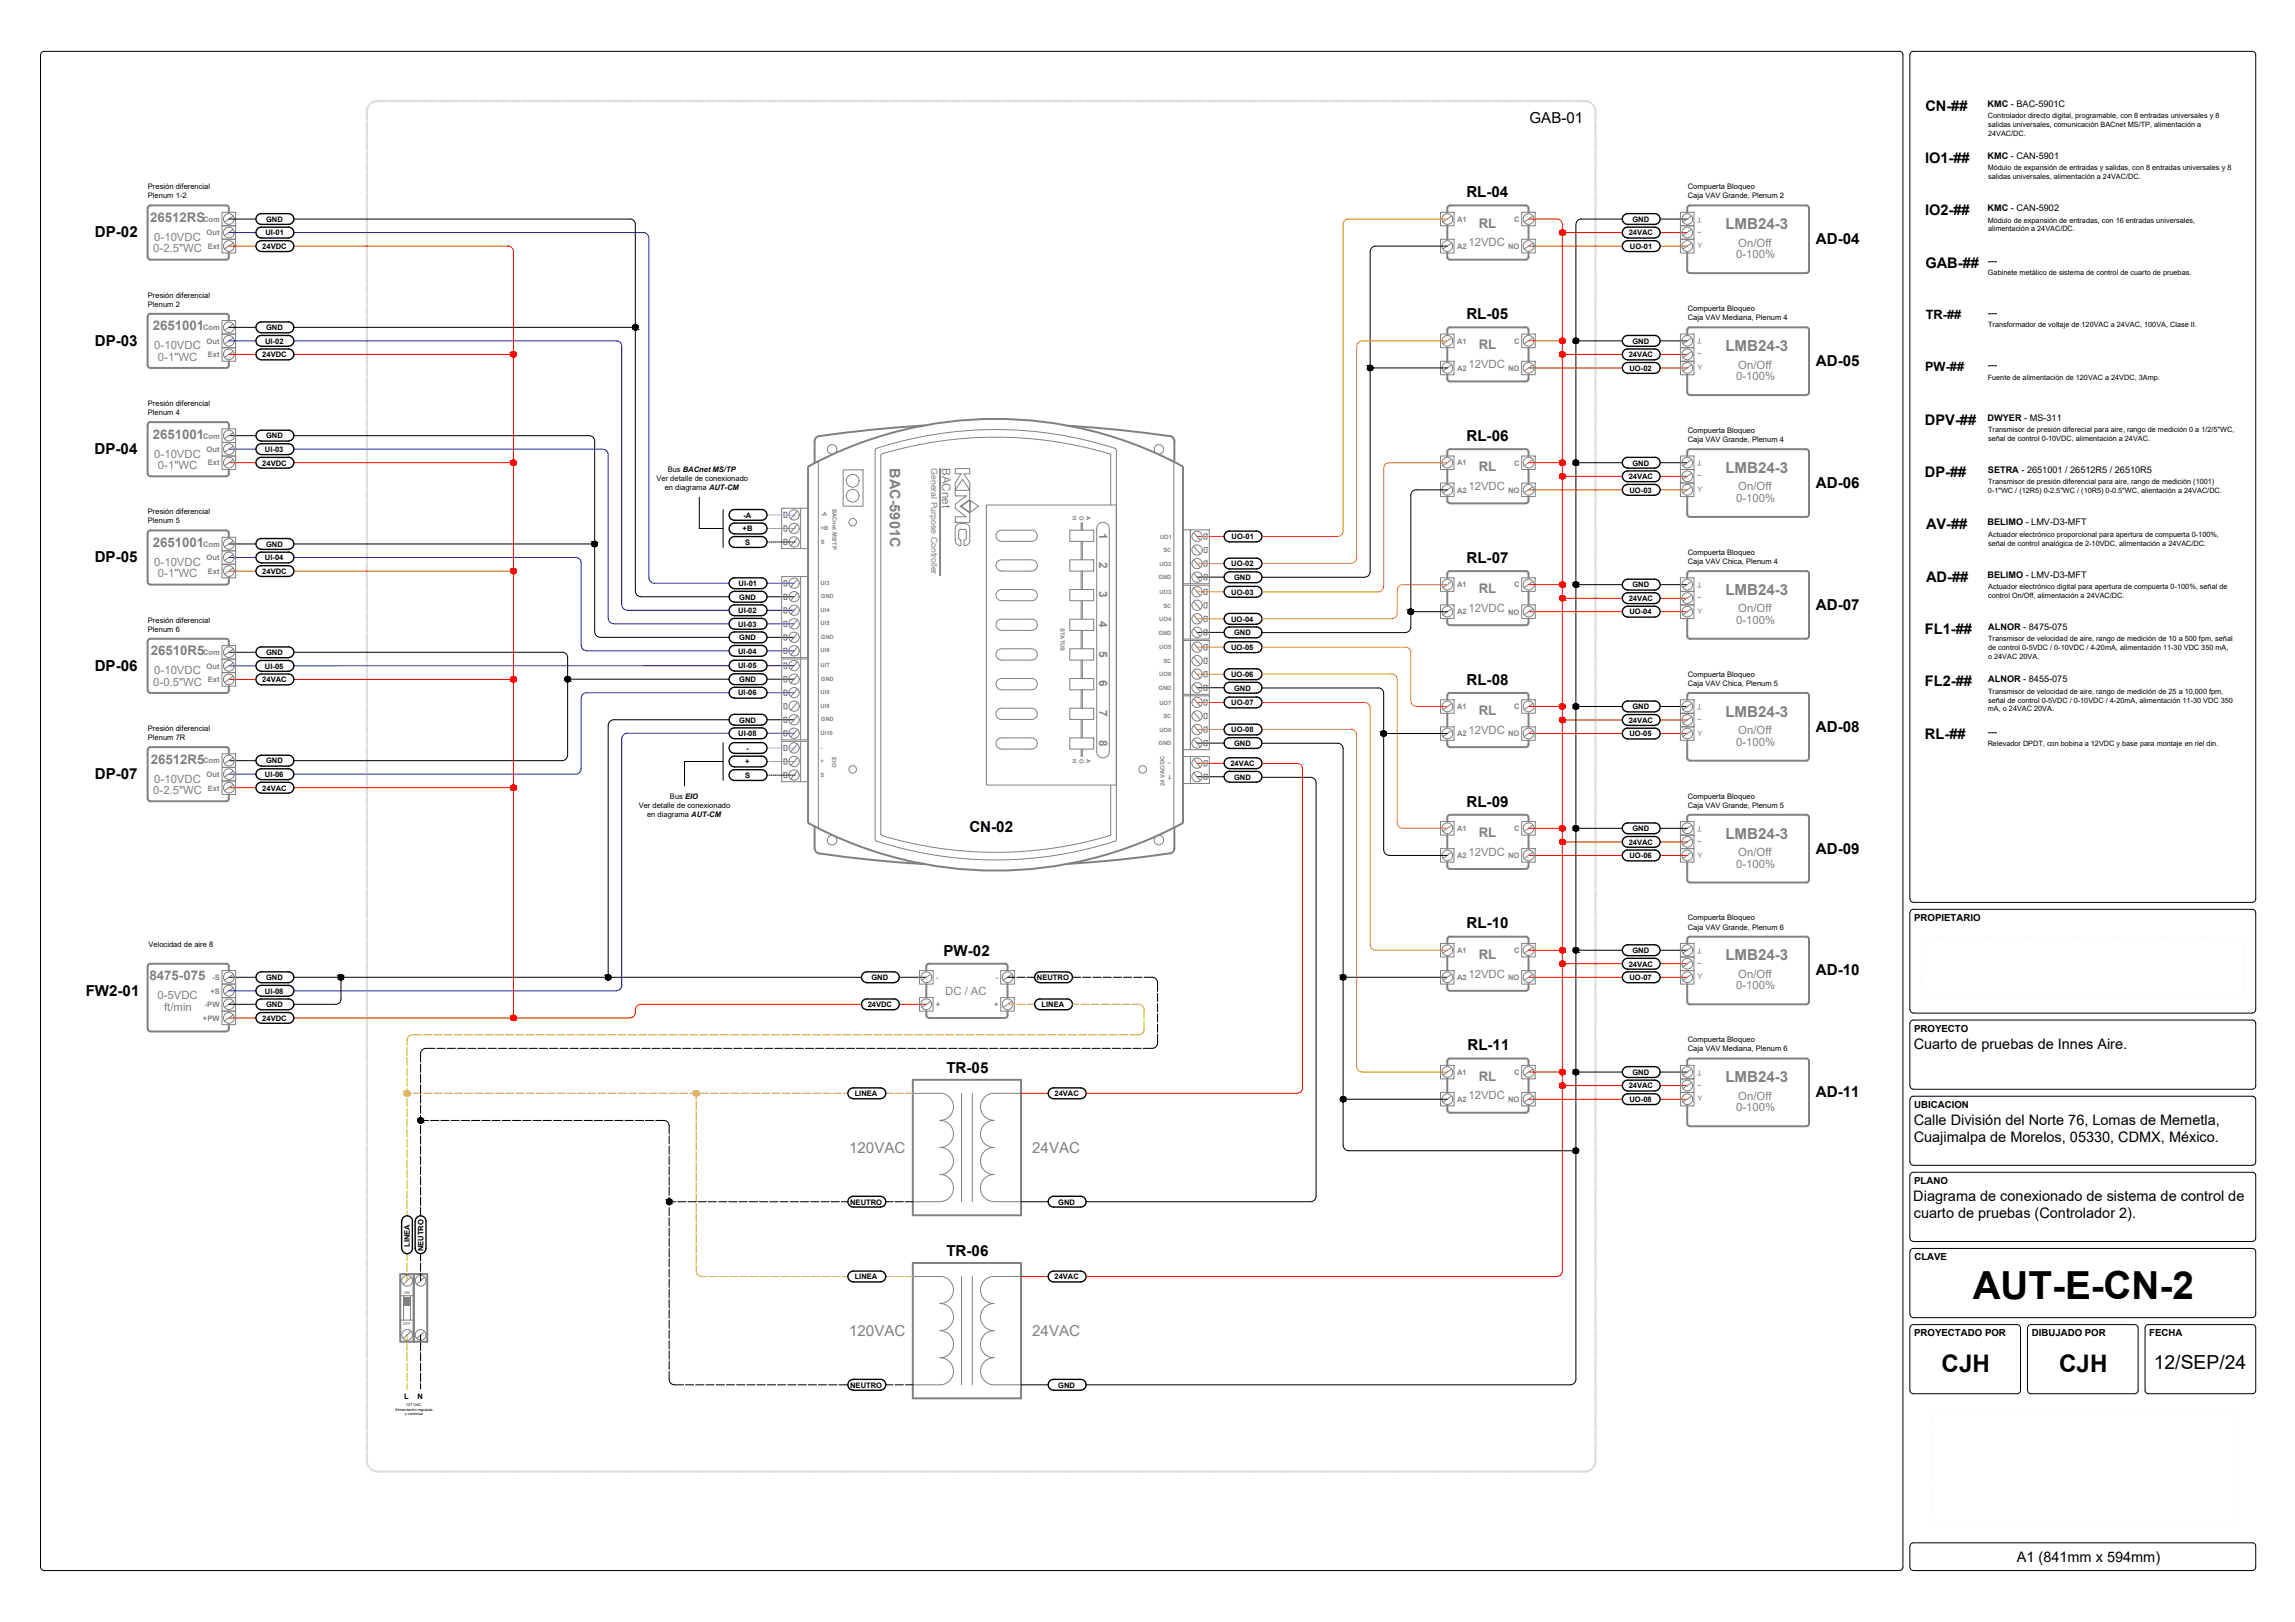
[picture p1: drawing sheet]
<svg xmlns="http://www.w3.org/2000/svg" width="841mm" height="594mm" viewBox="0 0 841 594" stroke-linecap="round" stroke-linejoin="round" font-family="sans-serif">
<defs><g id="words">
<text font-size="14.2" x="722.9" y="475.8">AUT-E-CN-2</text>
<g font-size="8.9">
<text x="711.5" y="502.6">CJH</text>
<text x="754.6" y="502.6">CJH</text>
</g>
<text font-size="7.1" x="789.3" y="501.3">12/SEP/24</text>
<g font-size="5.5">
<text x="560.5" y="45.2">GAB-01</text>
<text x="537.4" y="72.2">RL-04</text>
<text x="34.8" y="87">DP-02</text>
<text x="665.5" y="89.5">AD-04</text>
<text x="537.4" y="116.9">RL-05</text>
<text x="34.7" y="126.6">DP-03</text>
<text x="665.5" y="134.1">AD-05</text>
<text x="537.4" y="161.5">RL-06</text>
<text x="34.7" y="166.3">DP-04</text>
<text x="665.5" y="178.7">AD-06</text>
<text x="34.7" y="206">DP-05</text>
<text x="537.4" y="206.1">RL-07</text>
<text x="665.5" y="223.4">AD-07</text>
<text x="34.7" y="245.7">DP-06</text>
<text x="537.4" y="250.8">RL-08</text>
<text x="665.5" y="268">AD-08</text>
<text x="34.7" y="285.3">DP-07</text>
<text x="537.4" y="295.4">RL-09</text>
<text x="355.2" y="304.7">CN-02</text>
<text x="665.5" y="312.6">AD-09</text>
<text x="537.4" y="340">RL-10</text>
<text x="345.8" y="350">PW-02</text>
<text x="665.5" y="357.3">AD-10</text>
<text x="31.4" y="364.7">FW2-01</text>
<text x="537.7" y="384.7">RL-11</text>
<text x="346.8" y="392.8">TR-05</text>
<text x="665.5" y="401.9">AD-11</text>
<text x="346.8" y="459.9">TR-06</text>
</g>
<g font-size="5.5" fill="#808080">
<text x="632.3" y="84">LMB24-3</text>
<text x="632.3" y="128.6">LMB24-3</text>
<text x="632.3" y="173.2">LMB24-3</text>
<text x="632.3" y="217.9">LMB24-3</text>
<text x="632.3" y="262.5">LMB24-3</text>
<text x="632.3" y="307.1">LMB24-3</text>
<text x="632.3" y="351.8">LMB24-3</text>
<text x="632.3" y="396.4">LMB24-3</text>
<text x="311.2" y="422.2">120VAC</text>
<text x="378.3" y="422.2">24VAC</text>
<text x="311.2" y="489.3">120VAC</text>
<text x="378.3" y="489.3">24VAC</text>
</g>
<g font-size="5.4">
<text x="705.6" y="40.5">CN-##</text>
<text x="705.5" y="59.7">IO1-##</text>
<text x="705.5" y="78.9">IO2-##</text>
<text x="705.6" y="98.1">GAB-##</text>
<text x="705.4" y="155.5">DPV-##</text>
<text x="705.4" y="174.7">DP-##</text>
<text x="705.8" y="193.9">AV-##</text>
<text x="705.8" y="213.1">AD-##</text>
<text x="705.4" y="232.2">FL1-##</text>
<text x="705.4" y="251.4">FL2-##</text>
<text x="705.4" y="270.6">RL-##</text>
</g>
<text font-size="5.3" fill="#808080" x="326" y="171.4" transform="rotate(90 326 171.4)">BAC-5901C</text>
<g font-size="5.3">
<text x="701.3" y="384.1">Cuarto de pruebas de Innes Aire.</text>
<text x="701.3" y="412">Calle División del Norte 76, Lomas de Memetla,</text>
<text x="701.3" y="418.4">Cuajimalpa de Morelos, 05330, CDMX, México.</text>
<text x="701.2" y="439.8">Diagrama de conexionado de sistema de control de</text>
<text x="701.3" y="446.2">cuarto de pruebas (Controlador 2).</text>
<text x="739.1" y="572.2">A1 (841mm x 594mm)</text>
</g>
<g font-size="4.8" fill="#808080">
<text x="55" y="81.4">26512RS</text>
<text x="541.9" y="83.3">RL</text>
<text x="56" y="121">2651001</text>
<text x="541.9" y="127.9">RL</text>
<text x="56" y="160.7">2651001</text>
<text x="541.9" y="172.6">RL</text>
<text x="56" y="200.4">2651001</text>
<text x="541.9" y="217.2">RL</text>
<text x="55.3" y="240">26510R5</text>
<text x="541.9" y="261.8">RL</text>
<text x="55.3" y="279.7">26512R5</text>
<text x="541.9" y="306.5">RL</text>
<text x="541.9" y="351.1">RL</text>
<text x="54.8" y="359">8475-075</text>
<text x="541.9" y="395.8">RL</text>
</g>
<g font-size="4.7">
<text x="705.7" y="116.7">TR-##</text>
<text x="705.5" y="135.9">PW-##</text>
</g>
<g font-size="4.3" fill="#808080">
<text x="345.3" y="171.3" transform="rotate(90 345.3 171.3)">BACnet</text>
<text x="402.7" y="195" transform="rotate(90 402.7 195)">1</text>
<text x="402.7" y="205.8" transform="rotate(90 402.7 205.8)">2</text>
<text x="402.7" y="216.6" transform="rotate(90 402.7 216.6)">3</text>
<text x="402.7" y="227.5" transform="rotate(90 402.7 227.5)">4</text>
<text x="402.7" y="238.3" transform="rotate(90 402.7 238.3)">5</text>
<text x="402.7" y="249.2" transform="rotate(90 402.7 249.2)">6</text>
<text x="402.7" y="260.1" transform="rotate(90 402.7 260.1)">7</text>
<text x="402.7" y="270.9" transform="rotate(90 402.7 270.9)">8</text>
</g>
<g font-size="4.2" fill="#808080">
<text x="56.5" y="88.2">0-10VDC</text>
<text x="56.2" y="92.5">0-2.5&quot;WC</text>
<text x="538.1" y="90.2">12VDC</text>
<text x="636.2" y="94.6">0-100%</text>
<text x="637" y="90.4">On/Off</text>
<text x="56.5" y="127.9">0-10VDC</text>
<text x="57.9" y="132.1">0-1&quot;WC</text>
<text x="538.1" y="134.9">12VDC</text>
<text x="637" y="135">On/Off</text>
<text x="636.2" y="139.2">0-100%</text>
<text x="56.5" y="167.6">0-10VDC</text>
<text x="57.9" y="171.8">0-1&quot;WC</text>
<text x="538.1" y="179.5">12VDC</text>
<text x="637" y="179.6">On/Off</text>
<text x="636.2" y="183.9">0-100%</text>
<text x="56.5" y="207.2">0-10VDC</text>
<text x="57.9" y="211.5">0-1&quot;WC</text>
<text x="538.1" y="224.1">12VDC</text>
<text x="637" y="224.3">On/Off</text>
<text x="636.2" y="228.5">0-100%</text>
<text x="56.2" y="251.2">0-0.5&quot;WC</text>
<text x="56.5" y="246.9">0-10VDC</text>
<text x="538.1" y="268.8">12VDC</text>
<text x="637" y="268.9">On/Off</text>
<text x="636.2" y="273.1">0-100%</text>
<text x="56.5" y="286.6">0-10VDC</text>
<text x="56.2" y="290.8">0-2.5&quot;WC</text>
<text x="538.1" y="313.4">12VDC</text>
<text x="636.2" y="317.8">0-100%</text>
<text x="637" y="313.5">On/Off</text>
<text x="538.1" y="358">12VDC</text>
<text x="637" y="358.2">On/Off</text>
<text x="57.7" y="365.9">0-5VDC</text>
<text x="346.4" y="364.6">DC / AC</text>
<text x="636.2" y="362.4">0-100%</text>
<text x="60.1" y="370.2">ft/min</text>
<text x="538.1" y="402.7">12VDC</text>
<text x="636.2" y="407">0-100%</text>
<text x="637" y="402.8">On/Off</text>
</g>
<g font-size="3.5">
<text x="701.4" y="337.3">PROPIETARIO</text>
<text x="701.4" y="377.8">PROYECTO</text>
<text x="701.4" y="405.7">UBICACION</text>
<text x="701.4" y="433.6">PLANO</text>
<text x="701.5" y="461.5">CLAVE</text>
<text x="701.4" y="489.4">PROYECTADO POR</text>
<text x="744.5" y="489.4">DIBUJADO POR</text>
<text x="787.6" y="489.4">FECHA</text>
</g>
<g font-size="3.3">
<text x="728.4" y="39.1">KMC - BAC-5901C</text>
<text x="728.4" y="58.3">KMC - CAN-5901</text>
<text x="728.4" y="77.4">KMC - CAN-5902</text>
<text x="728.5" y="96.5">---</text>
<text x="728.5" y="115.7">---</text>
<text x="728.5" y="134.9">---</text>
<text x="728.4" y="154.1">DWYER - MS-311</text>
<text x="728.5" y="173.3">SETRA - 2651001 / 26512R5 / 26510R5</text>
<text x="728.4" y="192.5">BELIMO - LMV-D3-MFT</text>
<text x="728.4" y="211.6">BELIMO - LMV-D3-MFT</text>
<text x="728.6" y="230.8">ALNOR - 8475-075</text>
<text x="728.6" y="250">ALNOR - 8455-075</text>
<text x="728.5" y="269.1">---</text>
</g>
<text font-size="3.2" fill="#808080" x="341.3" y="171.5" transform="rotate(90 341.3 171.5)">General Purpose Controller</text>
<g font-size="2.8">
<text x="54.2" y="69.3">Presión diferencial</text>
<text x="618.5" y="69.3">Compuerta Bloqueo</text>
<text x="54.2" y="72.6">Plenum 1-2</text>
<text x="618.5" y="72.7">Caja VAV Grande, Plenum 2</text>
<text x="97.5" y="81.3">GND</text>
<text x="598.2" y="81.3">GND</text>
<text x="97.3" y="86.2">UI-01</text>
<text x="596.8" y="86.2">24VAC</text>
<text x="96.1" y="91.2">24VDC</text>
<text x="597.3" y="91.2">UO-01</text>
<text x="54.2" y="109">Presión diferencial</text>
<text x="54.2" y="112.3">Plenum 2</text>
<text x="618.5" y="113.9">Compuerta Bloqueo</text>
<text x="618.5" y="117.3">Caja VAV Mediana, Plenum 4</text>
<text x="97.1" y="125.9">UI-02</text>
<text x="97.5" y="120.9">GND</text>
<text x="598.2" y="125.9">GND</text>
<text x="96.1" y="130.8">24VDC</text>
<text x="596.8" y="130.8">24VAC</text>
<text x="597.1" y="135.8">UO-02</text>
<text x="54.2" y="148.6">Presión diferencial</text>
<text x="54.2" y="152">Plenum 4</text>
<text x="97.5" y="160.6">GND</text>
<text x="618.5" y="158.6">Compuerta Bloqueo</text>
<text x="618.5" y="161.9">Caja VAV Grande, Plenum 4</text>
<text x="97.1" y="165.5">UI-03</text>
<text x="96.1" y="170.5">24VDC</text>
<text x="244.7" y="172.8">Bus BACnet MS/TP</text>
<text x="598.2" y="170.5">GND</text>
<text x="240.6" y="176.1">Ver detalle de conexionado</text>
<text x="243.6" y="179.4">en diagrama AUT-CM</text>
<text x="596.8" y="175.5">24VAC</text>
<text x="597.1" y="180.4">UO-03</text>
<text x="54.2" y="188.4">Presión diferencial</text>
<text x="54.2" y="191.7">Plenum 5</text>
<text x="272.4" y="189.6">-A</text>
<text x="272.1" y="194.5">+B</text>
<text x="451.3" y="197.5">UO-01</text>
<text x="97.5" y="200.3">GND</text>
<text x="273" y="199.5">S</text>
<text x="618.5" y="203.2">Compuerta Bloqueo</text>
<text x="97.1" y="205.2">UI-04</text>
<text x="451.2" y="207.4">UO-02</text>
<text x="618.5" y="206.6">Caja VAV Chica, Plenum 4</text>
<text x="96.1" y="210.2">24VDC</text>
<text x="270.7" y="214.6">UI-01</text>
<text x="452.2" y="212.5">GND</text>
<text x="598.2" y="215.2">GND</text>
<text x="270.9" y="219.6">GND</text>
<text x="451.2" y="217.8">UO-03</text>
<text x="596.8" y="220.1">24VAC</text>
<text x="270.5" y="224.6">UI-02</text>
<text x="451.2" y="227.7">UO-04</text>
<text x="597.1" y="225.1">UO-04</text>
<text x="54.2" y="228">Presión diferencial</text>
<text x="54.2" y="231.3">Plenum 6</text>
<text x="270.5" y="229.5">UI-03</text>
<text x="452.2" y="232.7">GND</text>
<text x="97.5" y="240">GND</text>
<text x="270.5" y="239.4">UI-04</text>
<text x="270.9" y="234.5">GND</text>
<text x="451.2" y="238.1">UO-05</text>
<text x="97.1" y="244.9">UI-05</text>
<text x="270.5" y="244.8">UI-05</text>
<text x="96.1" y="249.9">24VAC</text>
<text x="270.9" y="249.8">GND</text>
<text x="451.2" y="248">UO-06</text>
<text x="618.5" y="247.8">Compuerta Bloqueo</text>
<text x="618.5" y="251.2">Caja VAV Chica, Plenum 5</text>
<text x="270.5" y="254.7">UI-06</text>
<text x="452.2" y="252.9">GND</text>
<text x="451.2" y="258.3">UO-07</text>
<text x="598.2" y="259.8">GND</text>
<text x="54.2" y="267.7">Presión diferencial</text>
<text x="270.5" y="269.6">UI-08</text>
<text x="270.9" y="264.6">GND</text>
<text x="451.2" y="268.2">UO-08</text>
<text x="596.8" y="264.8">24VAC</text>
<text x="597.1" y="269.7">UO-05</text>
<text x="54.2" y="271">Plenum 7R</text>
<text x="273.4" y="275">-</text>
<text x="452.2" y="273.2">GND</text>
<text x="97.5" y="279.6">GND</text>
<text x="273.1" y="279.9">+</text>
<text x="450.9" y="280.6">24VAC</text>
<text x="97.1" y="284.6">UI-06</text>
<text x="273" y="284.9">S</text>
<text x="452.2" y="285.6">GND</text>
<text x="96.1" y="289.5">24VAC</text>
<text x="245.5" y="292.6">Bus EIO</text>
<text x="618.5" y="292.5">Compuerta Bloqueo</text>
<text x="234" y="295.9">Ver detalle de conexionado</text>
<text x="237.1" y="299.2">en diagrama AUT-CM</text>
<text x="618.5" y="295.8">Caja VAV Grande, Plenum 5</text>
<text x="598.2" y="304.4">GND</text>
<text x="596.8" y="309.4">24VAC</text>
<text x="597.1" y="314.3">UO-06</text>
<text x="618.5" y="337.1">Compuerta Bloqueo</text>
<text x="618.5" y="340.5">Caja VAV Grande, Plenum 6</text>
<text x="54.4" y="347">Velocidad de aire 8</text>
<text x="598.2" y="349.1">GND</text>
<text x="97.5" y="359">GND</text>
<text x="319.3" y="359">GND</text>
<text x="380" y="359">NEUTRO</text>
<text x="596.8" y="354">24VAC</text>
<text x="597.1" y="359">UO-07</text>
<text x="97.1" y="363.9">UI-08</text>
<text x="97.5" y="368.9">GND</text>
<text x="318" y="368.9">24VDC</text>
<text x="381.7" y="368.9">LINEA</text>
<text x="96.1" y="373.9">24VDC</text>
<text x="618.5" y="381.8">Compuerta Bloqueo</text>
<text x="618.5" y="385.1">Caja VAV Mediana, Plenum 6</text>
<text x="598.2" y="393.7">GND</text>
<text x="313.2" y="401.5">LINEA</text>
<text x="386.4" y="401.5">24VAC</text>
<text x="596.8" y="398.7">24VAC</text>
<text x="597.1" y="403.6">UO-08</text>
<text x="311.6" y="441.2">NEUTRO</text>
<text x="387.8" y="441.2">GND</text>
<text x="150.1" y="456.7" transform="rotate(-90 150.1 456.7)">LINEA</text>
<text x="155.1" y="458.3" transform="rotate(-90 155.1 458.3)">NEUTRO</text>
<text x="313.2" y="468.5">LINEA</text>
<text x="386.4" y="468.6">24VAC</text>
<text x="311.6" y="508.2">NEUTRO</text>
<text x="387.8" y="508.2">GND</text>
<text x="148.2" y="512.2">L</text>
<text x="153" y="512.2">N</text>
</g>
<g font-size="2.8" fill="#808080">
<text x="74.5" y="81.3">Com</text>
<text x="533.9" y="81.3">A1</text>
<text x="554.8" y="81.3">C</text>
<text x="623.6" y="79.3" transform="rotate(-180 623.6 79.3)">T</text>
<text x="75.7" y="86.2">Out</text>
<text x="622" y="86">~</text>
<text x="76.1" y="91.2">Ext</text>
<text x="533.9" y="91.2">A2</text>
<text x="552.6" y="91.2">NO</text>
<text x="622.1" y="90.9">Y</text>
<text x="74.5" y="121">Com</text>
<text x="75.7" y="125.9">Out</text>
<text x="533.9" y="125.9">A1</text>
<text x="554.8" y="125.9">C</text>
<text x="623.6" y="123.9" transform="rotate(-180 623.6 123.9)">T</text>
<text x="76.1" y="130.8">Ext</text>
<text x="622" y="130.6">~</text>
<text x="533.9" y="135.8">A2</text>
<text x="552.6" y="135.8">NO</text>
<text x="622.1" y="135.5">Y</text>
<text x="74.5" y="160.6">Com</text>
<text x="75.7" y="165.6">Out</text>
<text x="76.1" y="170.5">Ext</text>
<text x="533.9" y="170.5">A1</text>
<text x="554.8" y="170.5">C</text>
<text x="623.6" y="168.5" transform="rotate(-180 623.6 168.5)">T</text>
<text x="622" y="175.2">~</text>
<text x="533.9" y="180.4">A2</text>
<text x="552.6" y="180.4">NO</text>
<text x="622.1" y="180.2">Y</text>
<text x="74.5" y="200.3">Com</text>
<text x="75.7" y="205.2">Out</text>
<text x="76.1" y="210.2">Ext</text>
<text x="533.9" y="215.2">A1</text>
<text x="554.8" y="215.2">C</text>
<text x="623.6" y="213.2" transform="rotate(-180 623.6 213.2)">T</text>
<text x="622" y="219.9">~</text>
<text x="533.9" y="225.1">A2</text>
<text x="552.6" y="225.1">NO</text>
<text x="622.1" y="224.8">Y</text>
<text x="74.5" y="240">Com</text>
<text x="75.7" y="244.9">Out</text>
<text x="76.1" y="249.9">Ext</text>
<text x="623.6" y="257.8" transform="rotate(-180 623.6 257.8)">T</text>
<text x="533.9" y="259.8">A1</text>
<text x="554.8" y="259.8">C</text>
<text x="533.9" y="269.7">A2</text>
<text x="552.6" y="269.7">NO</text>
<text x="622" y="264.5">~</text>
<text x="622.1" y="269.4">Y</text>
<text x="74.5" y="279.6">Com</text>
<text x="75.7" y="284.6">Out</text>
<text x="76.1" y="289.5">Ext</text>
<text x="533.9" y="304.4">A1</text>
<text x="554.8" y="304.4">C</text>
<text x="623.6" y="302.5" transform="rotate(-180 623.6 302.5)">T</text>
<text x="622" y="309.1">~</text>
<text x="533.9" y="314.3">A2</text>
<text x="552.6" y="314.3">NO</text>
<text x="622.1" y="314.1">Y</text>
<text x="623.6" y="347.1" transform="rotate(-180 623.6 347.1)">T</text>
<text x="533.9" y="349.1">A1</text>
<text x="554.8" y="349.1">C</text>
<text x="622" y="353.8">~</text>
<text x="77.8" y="359">-S</text>
<text x="342.9" y="359">-</text>
<text x="364.9" y="359">-</text>
<text x="533.9" y="359">A2</text>
<text x="552.6" y="359">NO</text>
<text x="622.1" y="358.7">Y</text>
<text x="77.1" y="364">+S</text>
<text x="75" y="368.9">-PW</text>
<text x="342.9" y="368.9">+</text>
<text x="364.3" y="368.9">+</text>
<text x="74.4" y="373.9">+PW</text>
<text x="533.9" y="393.7">A1</text>
<text x="554.8" y="393.7">C</text>
<text x="623.6" y="391.7" transform="rotate(-180 623.6 391.7)">T</text>
<text x="622" y="398.4">~</text>
<text x="533.9" y="403.6">A2</text>
<text x="552.6" y="403.6">NO</text>
<text x="622.1" y="403.4">Y</text>
</g>
<g font-size="2.7">
<text x="728.5" y="43.2">Controlador directo digital, programable, con 8 entradas universales y 8</text>
<text x="728.5" y="46.5">salidas universales, comunicación BACnet MS/TP, alimentación a</text>
<text x="728.5" y="49.7">24VAC/DC.</text>
<text x="728.4" y="62.4">Módulo de expansión de entradas y salidas, con 8 entradas universales y 8</text>
<text x="728.5" y="65.6">salidas universales, alimentación a 24VAC/DC.</text>
<text x="728.4" y="81.5">Módulo de expansión de entradas, con 16 entradas universales,</text>
<text x="728.5" y="84.8">alimentación a 24VAC/DC.</text>
<text x="728.5" y="100.7">Gabinete metálico de sistema de control de cuarto de pruebas.</text>
<text x="728.6" y="119.9">Transformador de voltaje de 120VAC a 24VAC, 100VA, Clase II.</text>
<text x="728.4" y="139.1">Fuente de alimentación de 120VAC a 24VDC, 3Amp.</text>
<text x="728.5" y="161.5">señal de control 0-10VDC, alimentación a 24VAC.</text>
<text x="728.6" y="158.3">Transmisor de presión diferecial para aire, rango de medición 0 a 1/2/5&quot;WC,</text>
<text x="728.6" y="177.4">Transmisor de presión diferencial para aire, rango de medición (1001)</text>
<text x="728.5" y="180.7">0-1&quot;WC / (12R5) 0-2.5&quot;WC / (10R5) 0-0.5&quot;WC, alientación a 24VAC/DC.</text>
<text x="728.6" y="196.6">Actuador electrónico proporcional para apertura de compuerta 0-100%,</text>
<text x="728.5" y="199.8">señal de control analógica de 2-10VDC, alimentación a 24VAC/DC.</text>
<text x="728.6" y="215.7">Actuador electrónico digital para apertura de compuerta 0-100%, señal de</text>
<text x="728.5" y="219">control On/Off, alimentación a 24VAC/DC.</text>
<text x="728.5" y="238.1">de control 0-5VDC / 0-10VDC / 4-20mA, alimentación 11-30 VDC 350 mA,</text>
<text x="728.6" y="234.9">Transmisor de velocidad de aire, rango de medición de 10 a 500 fpm, señal</text>
<text x="728.5" y="241.4">o 24VAC 20VA.</text>
<text x="728.5" y="257.3">señal de control 0-5VDC / 0-10VDC / 4-20mA, alimentación 11-30 VDC 350</text>
<text x="728.6" y="254.1">Transmisor de velocidad de aire, rango de medición de 25 a 10,000 fpm,</text>
<text x="728.5" y="260.5">mA, o 24VAC 20VA.</text>
<text x="728.4" y="273.3">Relevador DPDT, con bobina a 12VDC y base para montaje en riel din.</text>
</g>
<g font-size="2.1" fill="#808080">
<text x="300.8" y="189.2">-A</text>
<text x="305" y="186.4" transform="rotate(90 305 186.4)">BACnet MS/TP</text>
<text x="393.1" y="189.1" transform="rotate(90 393.1 189.1)">H</text>
<text x="395.6" y="189" transform="rotate(90 395.6 189)">O</text>
<text x="398.2" y="189.1" transform="rotate(90 398.2 189.1)">A</text>
<text x="300.8" y="194.1">+B</text>
<text x="425.1" y="197.3">UO1</text>
<text x="300.8" y="199.1">S</text>
<text x="426.3" y="202.3">SC</text>
<text x="424.9" y="207.2">UO2</text>
<text x="300.7" y="214.2">UI3</text>
<text x="424.5" y="212.2">GND</text>
<text x="300.8" y="219.1">GND</text>
<text x="424.9" y="217.6">UO3</text>
<text x="300.7" y="224.1">UI4</text>
<text x="424.8" y="227.5">UO4</text>
<text x="426.3" y="222.6">SC</text>
<text x="300.7" y="229">UI5</text>
<text x="388.6" y="230" transform="rotate(90 388.6 230)">STATUS</text>
<text x="424.5" y="232.5">GND</text>
<text x="300.7" y="238.9">UI6</text>
<text x="300.8" y="234">GND</text>
<text x="424.8" y="237.8">UO5</text>
<text x="300.7" y="244.4">UI7</text>
<text x="426.3" y="242.8">SC</text>
<text x="300.8" y="249.3">GND</text>
<text x="424.8" y="247.7">UO6</text>
<text x="300.7" y="254.3">UI8</text>
<text x="424.5" y="252.7">GND</text>
<text x="300.7" y="259.2">UI9</text>
<text x="424.9" y="258.1">UO7</text>
<text x="426.3" y="263.1">SC</text>
<text x="300.7" y="269.1">UI10</text>
<text x="300.8" y="264.2">GND</text>
<text x="424.9" y="268">UO8</text>
<text x="300.7" y="274.6">-</text>
<text x="424.5" y="273">GND</text>
<text x="300.7" y="279.6">+</text>
<text x="305" y="277.4" transform="rotate(90 305 277.4)">EIO</text>
<text x="393.1" y="278" transform="rotate(90 393.1 278)">H</text>
<text x="395.6" y="277.9" transform="rotate(90 395.6 277.9)">O</text>
<text x="398.2" y="278" transform="rotate(90 398.2 278)">A</text>
<text x="428" y="280.3">~</text>
<text x="300.7" y="284.5">S</text>
<text x="426.8" y="287.8" transform="rotate(-90 426.8 287.8)">24 VAC/DC</text>
<text x="429.3" y="283.7" transform="rotate(-180 429.3 283.7)">T</text>
</g>
<g font-size="1.4" fill="#808080">
<text x="148.1" y="473.9">ON</text>
<text x="147.7" y="485.2">OFF</text>
</g>
<g font-size="1.4">
<text x="148.8" y="515">127 VAC</text>
<text x="144.8" y="516.7">Alimentación regulada</text>
<text x="148.4" y="518.3">y continiua</text>
</g>
</g></defs>
<!-- layer: ELEM -->
<g fill="none" stroke="#808080" stroke-width=".37">
<path d="M81.4 77.7h4.9v5h-4.9zM85.5 79.1l-3.3 2.2M527.9 77.7h4.9v5h-4.9zM532 79.1l-3.3 2.2M557.6 77.7h5v5h-5zM561.7 79.1l-3.2 2.2M615.8 77.7h5v5h-5zM619.9 79.1l-3.2 2.2M81.4 82.7h4.9v4.9h-4.9zM81.4 87.6h4.9v5h-4.9zM85.5 84l-3.3 2.3M85.5 89l-3.3 2.2"/>
<path d="M527.9 87.6h4.9v5h-4.9zM532 89l-3.3 2.2M557.6 87.6h5v5h-5zM561.7 89l-3.2 2.2M615.8 82.7h5v4.9h-5zM615.8 87.6h5v5h-5zM619.9 84l-3.2 2.3M619.9 89l-3.2 2.2M81.4 117.4h4.9v5h-4.9zM85.5 118.8l-3.3 2.2M81.4 122.4h4.9v5h-4.9zM81.4 127.4h4.9v4.9h-4.9z"/>
<path d="M85.5 123.7l-3.3 2.3M85.5 128.7l-3.3 2.3M527.9 122.4h4.9v5h-4.9zM527.9 132.3h4.9v5h-4.9zM532 123.7l-3.3 2.3M532 133.7l-3.3 2.2M557.6 122.4h5v5h-5zM557.6 132.3h5v5h-5zM561.7 123.7l-3.2 2.3M561.7 133.7l-3.2 2.2M615.8 122.4h5v5h-5zM615.8 127.4h5v4.9h-5z"/>
<path d="M615.8 132.3h5v5h-5zM619.9 123.7l-3.2 2.3M619.9 128.7l-3.2 2.3M619.9 133.7l-3.2 2.2M81.4 157.1h4.9v5h-4.9zM85.5 158.5l-3.3 2.2M81.4 162.1h4.9v4.9h-4.9zM81.4 167h4.9v5h-4.9zM85.5 163.4l-3.3 2.3M85.5 168.4l-3.3 2.2M527.9 167h4.9v5h-4.9zM527.9 176.9h4.9v5h-4.9z"/>
<path d="M532 168.4l-3.3 2.2M532 178.3l-3.3 2.2M557.6 167h5v5h-5zM557.6 176.9h5v5h-5zM561.7 168.4l-3.2 2.2M561.7 178.3l-3.2 2.2M615.8 167h5v5h-5zM615.8 172h5v4.9h-5zM615.8 176.9h5v5h-5zM619.9 168.4l-3.2 2.2M619.9 173.3l-3.2 2.3M619.9 178.3l-3.2 2.2"/>
<path d="M81.4 196.8h4.9v4.9h-4.9zM85.5 198.1l-3.3 2.3M81.4 201.7h4.9v5h-4.9zM81.4 206.7h4.9v4.9h-4.9zM85.5 203.1l-3.3 2.2M85.5 208l-3.3 2.3M527.9 211.6h4.9v5h-4.9zM532 213l-3.3 2.2M557.6 211.6h5v5h-5zM561.7 213l-3.2 2.2M615.8 211.6h5v5h-5zM615.8 216.6h5v4.9h-5z"/>
<path d="M619.9 213l-3.2 2.2M619.9 217.9l-3.2 2.3M81.4 236.4h4.9v5h-4.9zM85.5 237.8l-3.3 2.2M527.9 221.5h4.9v5h-4.9zM532 222.9l-3.3 2.3M557.6 221.5h5v5h-5zM561.7 222.9l-3.2 2.3M615.8 221.5h5v5h-5zM619.9 222.9l-3.2 2.3M81.4 241.4h4.9v5h-4.9zM81.4 246.4h4.9v4.9h-4.9z"/>
<path d="M85.5 242.8l-3.3 2.2M85.5 247.7l-3.3 2.3M527.9 256.3h4.9v5h-4.9zM532 257.7l-3.3 2.2M557.6 256.3h5v5h-5zM561.7 257.7l-3.2 2.2M615.8 256.3h5v5h-5zM619.9 257.7l-3.2 2.2M81.4 276.1h4.9v5h-4.9zM85.5 277.5l-3.3 2.2M527.9 266.2h4.9v5h-4.9zM532 267.6l-3.3 2.2"/>
<path d="M557.6 266.2h5v5h-5zM561.7 267.6l-3.2 2.2M615.8 261.3h5v4.9h-5zM615.8 266.2h5v5h-5zM619.9 262.6l-3.2 2.3M619.9 267.6l-3.2 2.2M81.4 281.1h4.9v4.9h-4.9zM81.4 286h4.9v5h-4.9zM85.5 282.4l-3.3 2.3M85.5 287.4l-3.3 2.3M527.9 300.9h4.9v5h-4.9zM527.9 310.8h4.9v5h-4.9z"/>
<path d="M532 302.3l-3.3 2.2M532 312.2l-3.3 2.2M557.6 300.9h5v5h-5zM557.6 310.8h5v5h-5zM561.7 302.3l-3.2 2.2M561.7 312.2l-3.2 2.2M615.8 300.9h5v5h-5zM615.8 305.9h5v4.9h-5zM615.8 310.8h5v5h-5zM619.9 302.3l-3.2 2.2M619.9 307.2l-3.2 2.3M619.9 312.2l-3.2 2.2"/>
<path d="M81.4 355.5h4.9v4.9h-4.9zM85.5 356.8l-3.3 2.3M337 355.5h5v4.9h-5zM341.1 356.8l-3.3 2.3M366.7 355.5h5v4.9h-5zM370.9 356.8l-3.3 2.3M527.9 345.5h4.9v5h-4.9zM527.9 355.5h4.9v4.9h-4.9zM532 346.9l-3.3 2.2M532 356.8l-3.3 2.3M557.6 345.5h5v5h-5zM557.6 355.5h5v4.9h-5z"/>
<path d="M561.7 346.9l-3.2 2.2M561.7 356.8l-3.2 2.3M615.8 345.5h5v5h-5zM615.8 350.5h5v5h-5zM615.8 355.5h5v4.9h-5zM619.9 346.9l-3.2 2.2M619.9 351.8l-3.2 2.3M619.9 356.8l-3.2 2.3M81.4 360.4h4.9v5h-4.9zM81.4 365.4h4.9v4.9h-4.9zM81.4 370.3h4.9v5h-4.9zM85.5 361.8l-3.3 2.2"/>
<path d="M85.5 366.7l-3.3 2.3M85.5 371.7l-3.3 2.2M337 365.4h5v4.9h-5zM341.1 366.7l-3.3 2.3M366.7 365.4h5v4.9h-5zM370.9 366.7l-3.3 2.3M527.9 390.2h4.9v5h-4.9zM532 391.6l-3.3 2.2M557.6 390.2h5v5h-5zM561.7 391.6l-3.2 2.2M615.8 390.2h5v5h-5zM615.8 395.2h5v4.9h-5z"/>
<path d="M619.9 391.6l-3.2 2.2M619.9 396.5l-3.2 2.3M334.5 400.4h9.9M344.4 400.4a5 5 0 0 1 5 5 5 5 0 0 1-5 5 5 5 0 0 1 5 4.9 5 5 0 0 1-5 5M352.4 400.4v39.8M356.3 400.4v39.8M374.2 400.4h-9.9a5 5 0 0 0-5 5 5 5 0 0 0 5 5 5 5 0 0 0-5 4.9 5 5 0 0 0 5 5M527.9 400.1h4.9v5h-4.9zM532 401.5l-3.3 2.2M557.6 400.1h5v5h-5zM561.7 401.5l-3.2 2.2M615.8 400.1h5v5h-5z"/>
<path d="M619.9 401.5l-3.2 2.2M344.4 420.3a5 5 0 0 1 5 4.9 5 5 0 0 1-5 5M344.4 430.2a5 5 0 0 1 5 4.9 5 5 0 0 1-5 5M364.3 420.3a5 5 0 0 0-5 4.9 5 5 0 0 0 5 5M364.3 430.2a5 5 0 0 0-5 4.9 5 5 0 0 0 5 5l9.9 .1M334.5 440.2h9.9M146.7 474.6h4.9M147.9 475.2h2.5v2.9h-2.5zM147.9 474.6v8.9M147.9 475.2h2.5M147.9 475.4h2.5M147.9 475.5h2.5"/>
<path d="M147.9 475.6h2.5M147.9 475.8h2.5M147.9 475.9h2.5M147.9 476h2.5M147.9 476.1h2.5M147.9 476.3h2.5M147.9 476.4h2.5M147.9 476.5h2.5M147.9 476.6h2.5M147.9 476.7h2.5M147.9 476.9h2.5M147.9 477h2.5"/>
<path d="M147.9 477.1h2.5M147.9 477.2h2.5M147.9 477.4h2.5M147.9 477.5h2.5M147.9 477.6h2.5M147.9 477.7h2.5M147.9 477.9h2.5M147.9 478h2.5M147.9 478.1h2.5M150.4 474.6v8.9M150.7 467.8l-3 2.6M155.6 467.8l-3 2.6"/>
<path d="M334.5 467.5h9.9M344.4 467.5a5 5 0 0 1 5 5 5 5 0 0 1-5 4.9 5 5 0 0 1 5 5 5 5 0 0 1-5 5 5 5 0 0 1 5 4.9 5 5 0 0 1-5 5 5 5 0 0 1 5 5 5 5 0 0 1-5 4.9M352.4 467.5v39.7M356.3 467.5v39.7M374.2 467.5h-9.9a5 5 0 0 0-5 5 5 5 0 0 0 5 4.9 5 5 0 0 0-5 5 5 5 0 0 0 5 5 5 5 0 0 0-5 4.9 5 5 0 0 0 5 5 5 5 0 0 0-5 5 5 5 0 0 0 5 4.9h9.9M146.7 483.5h4.9M150.7 487.7l-3 2.6M155.6 487.7l-3 2.6M334.5 507.2h9.9"/>
<circle cx="83.9" cy="90.1" r="1.97"/>
<circle cx="83.9" cy="85.2" r="1.97"/>
<circle cx="83.9" cy="80.2" r="1.97"/>
<circle cx="530.4" cy="80.2" r="1.97"/>
<circle cx="530.4" cy="90.1" r="1.97"/>
<circle cx="560.2" cy="80.2" r="1.97"/>
<circle cx="560.2" cy="90.1" r="1.97"/>
<circle cx="618.3" cy="85.2" r="1.97"/>
<circle cx="618.3" cy="80.2" r="1.97"/>
<circle cx="618.3" cy="90.1" r="1.97"/>
<circle cx="83.9" cy="119.9" r="1.97"/>
<circle cx="83.9" cy="129.8" r="1.97"/>
<circle cx="83.9" cy="124.8" r="1.97"/>
<circle cx="530.4" cy="124.8" r="1.97"/>
<circle cx="530.4" cy="134.7" r="1.97"/>
<circle cx="560.2" cy="124.8" r="1.97"/>
<circle cx="560.2" cy="134.7" r="1.97"/>
<circle cx="618.3" cy="124.8" r="1.97"/>
<circle cx="618.3" cy="129.8" r="1.97"/>
<circle cx="618.3" cy="134.7" r="1.97"/>
<circle cx="83.9" cy="159.5" r="1.97"/>
<circle cx="83.9" cy="169.5" r="1.97"/>
<circle cx="83.9" cy="164.5" r="1.97"/>
<circle cx="530.4" cy="179.4" r="1.97"/>
<circle cx="530.4" cy="169.5" r="1.97"/>
<circle cx="560.2" cy="169.5" r="1.97"/>
<circle cx="560.2" cy="179.4" r="1.97"/>
<circle cx="618.3" cy="179.4" r="1.97"/>
<circle cx="618.3" cy="174.4" r="1.97"/>
<circle cx="618.3" cy="169.5" r="1.97"/>
<circle cx="83.9" cy="199.2" r="1.97"/>
<circle cx="83.9" cy="204.2" r="1.97"/>
<circle cx="83.9" cy="209.2" r="1.97"/>
<circle cx="530.4" cy="214.1" r="1.97"/>
<circle cx="560.2" cy="214.1" r="1.97"/>
<circle cx="618.3" cy="219.1" r="1.97"/>
<circle cx="618.3" cy="214.1" r="1.97"/>
<circle cx="83.9" cy="238.9" r="1.97"/>
<circle cx="530.4" cy="224" r="1.97"/>
<circle cx="560.2" cy="224" r="1.97"/>
<circle cx="618.3" cy="224" r="1.97"/>
<circle cx="83.9" cy="248.8" r="1.97"/>
<circle cx="83.9" cy="243.9" r="1.97"/>
<circle cx="530.4" cy="258.7" r="1.97"/>
<circle cx="560.2" cy="258.7" r="1.97"/>
<circle cx="618.3" cy="258.7" r="1.97"/>
<circle cx="83.9" cy="278.6" r="1.97"/>
<circle cx="530.4" cy="268.6" r="1.97"/>
<circle cx="560.2" cy="268.6" r="1.97"/>
<circle cx="618.3" cy="268.6" r="1.97"/>
<circle cx="618.3" cy="263.7" r="1.97"/>
<circle cx="83.9" cy="288.5" r="1.97"/>
<circle cx="83.9" cy="283.5" r="1.97"/>
<circle cx="530.4" cy="313.3" r="1.97"/>
<circle cx="530.4" cy="303.4" r="1.97"/>
<circle cx="560.2" cy="303.4" r="1.97"/>
<circle cx="560.2" cy="313.3" r="1.97"/>
<circle cx="618.3" cy="308.3" r="1.97"/>
<circle cx="618.3" cy="303.4" r="1.97"/>
<circle cx="618.3" cy="313.3" r="1.97"/>
<circle cx="83.9" cy="357.9" r="1.97"/>
<circle cx="339.5" cy="357.9" r="1.97"/>
<circle cx="369.2" cy="357.9" r="1.97"/>
<circle cx="530.4" cy="348" r="1.97"/>
<circle cx="530.4" cy="357.9" r="1.97"/>
<circle cx="560.2" cy="357.9" r="1.97"/>
<circle cx="560.2" cy="348" r="1.97"/>
<circle cx="618.3" cy="357.9" r="1.97"/>
<circle cx="618.3" cy="348" r="1.97"/>
<circle cx="618.3" cy="353" r="1.97"/>
<circle cx="83.9" cy="372.8" r="1.97"/>
<circle cx="83.9" cy="362.9" r="1.97"/>
<circle cx="83.9" cy="367.8" r="1.97"/>
<circle cx="339.5" cy="367.8" r="1.97"/>
<circle cx="369.2" cy="367.8" r="1.97"/>
<circle cx="530.4" cy="392.6" r="1.97"/>
<circle cx="560.2" cy="392.6" r="1.97"/>
<circle cx="618.3" cy="397.6" r="1.97"/>
<circle cx="618.3" cy="392.6" r="1.97"/>
<circle cx="530.4" cy="402.6" r="1.97"/>
<circle cx="560.2" cy="402.6" r="1.97"/>
<circle cx="618.3" cy="402.6" r="1.97"/>
<circle cx="149.2" cy="469.1" r="1.97"/>
<circle cx="154.1" cy="469.1" r="1.97"/>
<circle cx="149.2" cy="488.9" r="1.97"/>
<circle cx="154.1" cy="488.9" r="1.97"/>
</g>
<!-- layer: ELEM-Fr -->
<g fill="none" stroke="#808080" stroke-width=".72">
<path d="M54.1 76.3v17.8M55.1 75.2h27.8a.99 .99 0 0 1 1 1M55.1 75.2a.99 .99 0 0 0-1 1M83.8 76.3v1.4M530.4 77.7v-1.5a1 1 0 0 1 1-1h27.7a.99 .99 0 0 1 1 1v1.5M618.3 77.7v-1.5a1 1 0 0 1 1-1h42.6a1 1 0 0 1 1 1.1v22.8a1 1 0 0 1-1 .9h-42.6a.99 .99 0 0 1-1-.9v-6.5M54.1 94.1a.99 .99 0 0 0 1 1M83.8 92.6v1.5M83.9 94.1a.99 .99 0 0 1-1 1h-27.8M530.4 92.6v1.5a.99 .99 0 0 0 1 1h27.7a1 1 0 0 0 1-1v-1.5M530.4 82.7v4.9M560.1 82.7v4.9"/>
<path d="M54.1 115.9v17.9M55.1 114.9h27.8M55.1 114.9a.99 .99 0 0 0-1 1M82.9 114.9a.99 .99 0 0 1 1 1M83.8 115.9v1.5M531.4 119.9h27.7M531.4 119.9a.99 .99 0 0 0-1 1v1.5M559.1 119.9a.99 .99 0 0 1 1 1v1.5M619.3 119.9h42.6M619.3 119.9a.99 .99 0 0 0-1 1v1.5M661.9 119.9a1 1 0 0 1 1 1v22.8a.99 .99 0 0 1-1 1M54.1 133.8a.99 .99 0 0 0 1 1"/>
<path d="M83.8 132.3v1.5M83.9 133.8a.99 .99 0 0 1-1 1h-27.8M530.4 137.3v1.4a.99 .99 0 0 0 1 1h27.7a1 1 0 0 0 1-1v-1.4M530.4 127.4v4.9M560.1 127.4v4.9M618.3 137.3v6.4a.99 .99 0 0 0 1 1M54.1 155.6v17.9M55.1 154.6h27.8M55.1 154.6a.99 .99 0 0 0-1 1M82.9 154.6a.99 .99 0 0 1 1 1M83.8 155.6v1.5M619.3 144.7h42.6"/>
<path d="M54.1 173.4a.99 .99 0 0 0 1 1M83.8 172v1.5M83.9 173.4a.99 .99 0 0 1-1 1l-27.8 .1M530.4 167v-1.5a1 1 0 0 1 1-1h27.7a.99 .99 0 0 1 1 1v1.5M530.4 172v4.9M560.1 172v4.9M618.3 167v-1.5a1 1 0 0 1 1-1h42.6a1 1 0 0 1 1 1v22.8a1 1 0 0 1-1 1h-42.6a.99 .99 0 0 1-1-1v-6.4M54.1 195.3v17.8M55.1 194.3h27.8a.99 .99 0 0 1 1 1M55.1 194.3a.99 .99 0 0 0-1 1M83.8 195.3v1.5M530.4 181.9v1.4a.99 .99 0 0 0 1 1"/>
<path d="M531.4 184.4h27.7M560.1 181.9v1.4a.99 .99 0 0 1-1 1M54.1 213.1a.99 .99 0 0 0 1 1M83.8 211.6v1.5M83.9 213.1a.99 .99 0 0 1-1 1h-27.8M530.4 211.6v-1.5a.92 .92 0 0 1 1-.9l27.7-.1a.99 .99 0 0 1 1 1v1.5M530.4 216.6v4.9M560.1 216.6v4.9M618.3 211.6v-1.5a.92 .92 0 0 1 1-.9l42.6-.1a1 1 0 0 1 1 1.1v22.8a1 1 0 0 1-1 .9h-42.6a.99 .99 0 0 1-1-.9v-6.5M54.1 235v17.8M55.1 233.9h27.8a.99 .99 0 0 1 1 1M55.1 233.9a.99 .99 0 0 0-1 1"/>
<path d="M83.8 235v1.4M530.4 226.5v1.5a.99 .99 0 0 0 1 1h27.7a1 1 0 0 0 1-1v-1.5M54.1 252.8a.99 .99 0 0 0 1 1M83.8 251.3v1.5M83.9 252.8a.99 .99 0 0 1-1 1h-27.8M530.4 256.3v-1.5a.92 .92 0 0 1 1-1h27.7a.99 .99 0 0 1 1 1v1.5M618.3 256.3v-1.5a.92 .92 0 0 1 1-1h42.6a1 1 0 0 1 1 1v22.8a1.07 1.07 0 0 1-1 1h-42.6a.99 .99 0 0 1-1-1v-6.4M54.1 274.6v17.9M55.1 273.7l27.8-.1a.99 .99 0 0 1 1 1M55.1 273.6a.99 .99 0 0 0-1 1M83.8 274.6v1.5M530.4 271.2v1.4a.99 .99 0 0 0 1 1l27.7 .1a1.07 1.07 0 0 0 1-1.1v-1.4"/>
<path d="M530.4 261.3v4.9M560.1 261.3v4.9M54.1 292.5a.99 .99 0 0 0 1 1M83.8 291v1.5M83.9 292.5a.99 .99 0 0 1-1 1h-27.8M530.4 300.9v-1.5a1 1 0 0 1 1-1h27.7a.99 .99 0 0 1 1 1v1.5M530.4 315.8v1.4a.99 .99 0 0 0 1 1l27.7 .1a1.07 1.07 0 0 0 1-1.1v-1.4M530.4 305.9v4.9M560.1 305.9v4.9M618.3 300.9v-1.5a1 1 0 0 1 1-1h42.6a.99 .99 0 0 1 1 1v22.9M618.3 315.8v6.5M618.3 322.2a.99 .99 0 0 0 1 1h42.6a1 1 0 0 0 1-1"/>
<path d="M54.1 354v22.8M55.1 353l27.8-.1a.99 .99 0 0 1 1 1M55.1 352.9a.99 .99 0 0 0-1 1M83.8 354v1.5M339.5 354v1.5M368.2 353l-27.7-.1a.99 .99 0 0 0-1 1M368.3 352.9a.99 .99 0 0 1 1 1M369.2 354v1.5M530.4 350.5v5M531.4 343.1h27.7M531.4 343a.99 .99 0 0 0-1 1v1.5M559.1 343a.99 .99 0 0 1 1 1v1.5"/>
<path d="M560.1 350.5v5M619.3 343.1h42.6M619.3 343a.99 .99 0 0 0-1 1v1.5M661.9 343a.99 .99 0 0 1 1 1v22.9M54.1 376.8a.99 .99 0 0 0 1 1M55.1 377.8h27.8M83.8 375.3v1.5M83.9 376.8a.99 .99 0 0 1-1 1M339.5 371.8a.99 .99 0 0 0 1 1M339.5 360.4v5M339.5 370.3v1.5M340.4 372.8h27.8"/>
<path d="M369.2 360.4v5M369.2 370.3v1.5M369.3 371.8a.99 .99 0 0 1-1 1M530.4 360.4v1.5a.99 .99 0 0 0 1 1h27.7a1 1 0 0 0 1-1v-1.5M618.3 366.9a.99 .99 0 0 0 1 .9h42.6a1 1 0 0 0 1-.9M618.3 360.4v6.5M334.5 395.5h39.7v49.6h-39.7zM530.4 388.7v1.5M530.4 395.2v4.9M531.4 387.7h27.7M531.4 387.7a.99 .99 0 0 0-1 1M559.1 387.7a.99 .99 0 0 1 1 1"/>
<path d="M560.1 388.7v1.5M560.1 395.2v4.9M618.3 388.7v1.5M619.3 387.7h42.6M619.3 387.7a.99 .99 0 0 0-1 1M661.9 387.7a.99 .99 0 0 1 1 1M662.9 388.7v22.8M530.4 406.5a.99 .99 0 0 0 1 1M530.4 405.1v1.4M531.4 407.6h27.7M560.1 406.5a.99 .99 0 0 1-1 1M560.1 405.1v1.4"/>
<path d="M618.3 411.5a.99 .99 0 0 0 1 1M618.3 405.1v6.4M619.3 412.5h42.6M662.9 411.5a.99 .99 0 0 1-1 1M146.7 466.7h4.9v24.7h-4.9zM151.6 466.7h5v24.7h-5zM334.5 462.6h39.7v49.6h-39.7z"/>
</g>
<!-- layer: GAB -->
<g fill="none" stroke="#dcdcdc" stroke-width=".8">
<path d="M135.3 38.5l-.4 .5a7.3 7.3 0 0 0-.5 4.8M141.7 37a7.9 7.9 0 0 0-5.3 .5l-.5 .4M142.4 37h3M146.2 37h3M149.9 37h3M153.7 37h3M157.4 37h3M161.2 37h3M164.9 37h3M168.7 37h3M172.5 37h2.9M176.2 37h3"/>
<path d="M179.9 37h3.1M183.7 37h3M187.4 37h3M191.2 37h3M194.9 37h3M198.7 37h3M202.4 37h3M206.2 37h3M209.9 37h3M213.7 37h3M217.5 37h2.9M221.2 37h3"/>
<path d="M224.9 37h3.1M228.7 37h3M232.4 37h3M236.2 37h3M239.9 37h3M243.7 37h3M247.4 37h3M251.2 37h3M254.9 37h3M258.7 37h3M262.5 37h2.9M266.2 37h3"/>
<path d="M269.9 37h3.1M273.7 37h3M277.4 37h3M281.2 37h3M284.9 37h3M288.7 37h3M292.4 37h3M296.2 37h3M299.9 37h3M303.7 37h3M307.5 37h3M311.2 37h3"/>
<path d="M314.9 37h3.1M318.7 37h3M322.4 37h3M326.2 37h3M329.9 37h3M333.7 37h3M337.4 37h3M341.2 37h3M344.9 37h3M348.7 37h3M352.5 37h3M356.2 37h3"/>
<path d="M359.9 37h3.1M363.7 37h3M367.4 37h3M371.2 37h3M374.9 37h3M378.7 37h3M382.4 37h3M386.2 37h3M390 37h2.9M393.7 37h3M397.5 37h3M401.2 37h3"/>
<path d="M404.9 37h3.1M408.7 37h3M412.4 37h3M416.2 37h3M419.9 37h3M423.7 37h3M427.4 37h3M431.2 37h3M435 37h2.9M438.7 37h3M442.5 37h3M446.2 37h3"/>
<path d="M449.9 37h3.1M453.7 37h3M457.4 37h3M461.2 37h3M464.9 37h3M468.7 37h3M472.4 37h3M476.2 37h3M480 37h2.9M483.7 37h3M487.5 37h3M491.2 37h3"/>
<path d="M494.9 37h3.1M498.7 37h3M502.4 37h3M506.2 37h3M509.9 37h3M513.7 37h3M517.4 37h3M521.2 37h3M525 37h2.9M528.7 37h3M532.5 37h3M536.2 37h3"/>
<path d="M539.9 37h3.1M543.7 37h3M547.4 37h3M551.2 37h3M554.9 37h3M558.7 37h3M562.4 37h3M566.2 37h3M570 37h2.9M573.7 37h3M577.5 37a7.9 7.9 0 0 1 5.2 .5l.6 .4M583.8 38.5l.3 .5a6.7 6.7 0 0 1 .6 4.8"/>
<path d="M134.4 44.6v3M134.4 48.4v2.9M134.4 52.1v3M134.4 55.9v3M134.4 59.6v3M584.7 44.6v3M584.7 48.4v2.9M584.7 52.1v3M584.7 55.9v3M584.7 59.6v3M134.4 63.3v3.1M134.4 67.1v3"/>
<path d="M134.4 70.8v3M134.4 74.6v3M134.4 78.3v3M584.7 63.3v3.1M584.7 67.1v3M584.7 70.8v3M584.7 74.6v3M584.7 78.3v3M134.4 82.1v3M134.4 85.8v3M134.4 89.6v3M134.4 93.4v2.9"/>
<path d="M134.4 97.1v3M584.7 82.1v3M584.7 85.8v3M584.7 89.6v3M584.7 93.4v2.9M584.7 97.1v3M134.4 100.9v3M134.4 104.6v3M134.4 108.3v3.1M134.4 112.1v3M134.4 115.8v3M134.4 119.6v3"/>
<path d="M584.7 100.9v3M584.7 104.6v3M584.7 108.3v3.1M584.7 112.1v3M584.7 115.8v3M584.7 119.6v3M134.4 123.3v3M134.4 127.1v3M134.4 130.8v3M134.4 134.6v3M134.4 138.4v3M584.7 123.3v3"/>
<path d="M584.7 127.1v3M584.7 130.8v3M584.7 134.6v3M584.7 138.4v3M134.4 142.1v3M134.4 145.9v3M134.4 149.6v3M134.4 153.3v3.1M134.4 157.1v3M584.7 142.1v3M584.7 145.9v3M584.7 149.6v3"/>
<path d="M584.7 153.3v3.1M584.7 157.1v3M134.4 160.8v3M134.4 164.6v3M134.4 168.3v3M134.4 172.1v3M134.4 175.8v3M134.4 179.6v3M584.7 160.8v3M584.7 164.6v3M584.7 168.3v3M584.7 172.1v3"/>
<path d="M584.7 175.8v3M584.7 179.6v3M134.4 183.4v3M134.4 187.1v3M134.4 190.9v3M134.4 194.6v3M134.4 198.3v3.1M584.7 183.4v3M584.7 187.1v3M584.7 190.9v3M584.7 194.6v3M584.7 198.3v3.1"/>
<path d="M134.4 202.1v3M134.4 205.8v3M134.4 209.6v3M134.4 213.3v3M134.4 217.1v3M584.7 202.1v3M584.7 205.8v3M584.7 209.6v3M584.7 213.3v3M584.7 217.1v3M134.4 220.9v2.9M134.4 224.6v3"/>
<path d="M134.4 228.4v3M134.4 232.1v3M134.4 235.9v3M134.4 239.6v3M584.7 220.9v2.9M584.7 224.6v3M584.7 228.4v3M584.7 232.1v3M584.7 235.9v3M584.7 239.6v3M134.4 243.3v3.1M134.4 247.1v3"/>
<path d="M134.4 250.8v3M134.4 254.6v3M134.4 258.3v3M584.7 243.3v3.1M584.7 247.1v3M584.7 250.8v3M584.7 254.6v3M584.7 258.3v3M134.4 262.1v3M134.4 265.9v2.9M134.4 269.6v3M134.4 273.4v3"/>
<path d="M134.4 277.1v3M584.7 262.1v3M584.7 265.9v2.9M584.7 269.6v3M584.7 273.4v3M584.7 277.1v3M134.4 280.9v3M134.4 284.6v3M134.4 288.3v3.1M134.4 292.1v3M134.4 295.8v3M134.4 299.6v3"/>
<path d="M584.7 280.9v3M584.7 284.6v3M584.7 288.3v3.1M584.7 292.1v3M584.7 295.8v3M584.7 299.6v3M134.4 303.3v3M134.4 307.1v3M134.4 310.9v2.9M134.4 314.6v3M134.4 318.4v3M584.7 303.3v3"/>
<path d="M584.7 307.1v3M584.7 310.9v2.9M584.7 314.6v3M584.7 318.4v3M134.4 322.1v3M134.4 325.9v3M134.4 329.6v3M134.4 333.3v3.1M134.4 337.1v3M584.7 322.1v3M584.7 325.9v3M584.7 329.6v3"/>
<path d="M584.7 333.3v3.1M584.7 337.1v3M134.4 340.8v3M134.4 344.6v3M134.4 348.3v3M134.4 352.1v3M134.4 355.9v3M134.4 359.6v3M584.7 340.8v3M584.7 344.6v3M584.7 348.3v3M584.7 352.1v3"/>
<path d="M584.7 355.9v3M584.7 359.6v3M134.4 363.4v3M134.4 367.1v3M134.4 370.9v3M134.4 374.6v3M134.4 378.3v3.1M584.7 363.4v3M584.7 367.1v3M584.7 370.9v3M584.7 374.6v3M584.7 378.3v3.1"/>
<path d="M134.4 382.1v3M134.4 385.8v3M134.4 389.6v3M134.4 393.3v3M134.4 397.1v3M584.7 382.1v3M584.7 385.8v3M584.7 389.6v3M584.7 393.3v3M584.7 397.1v3M134.4 400.9v3M134.4 404.6v3"/>
<path d="M134.4 408.4v3M134.4 412.1v3M134.4 415.9v3M134.4 419.6v3M584.7 400.9v3M584.7 404.6v3M584.7 408.4v3M584.7 412.1v3M584.7 415.9v3M584.7 419.6v3M134.4 423.3v3.1M134.4 427.1v3"/>
<path d="M134.4 430.8v3M134.4 434.6v3M134.4 438.4v2.9M584.7 423.3v3.1M584.7 427.1v3M584.7 430.8v3M584.7 434.6v3M584.7 438.4v2.9M134.4 442.1v3M134.4 445.9v3M134.4 449.6v3M134.4 453.4v3"/>
<path d="M134.4 457.1v3M584.7 442.1v3M584.7 445.9v3M584.7 449.6v3M584.7 453.4v3M584.7 457.1v3M134.4 460.9v3M134.4 464.6v3M134.4 468.3v3.1M134.4 472.1v3M134.4 475.8v3M134.4 479.6v3"/>
<path d="M584.7 460.9v3M584.7 464.6v3M584.7 468.3v3.1M584.7 472.1v3M584.7 475.8v3M584.7 479.6v3M134.4 483.4v2.9M134.4 487.1v3M134.4 490.9v3M134.4 494.6v3M134.4 498.4v3M584.7 483.4v2.9"/>
<path d="M584.7 487.1v3M584.7 490.9v3M584.7 494.6v3M584.7 498.4v3M134.4 502.1v3M134.4 505.9v3M134.4 509.6v3M134.4 513.3v3.1M134.4 517.1v3M584.7 502.1v3M584.7 505.9v3M584.7 509.6v3"/>
<path d="M584.7 513.3v3.1M584.7 517.1v3M134.4 532.1a7.6 7.6 0 0 0 .5 4.9l.5 .5M134.4 520.8v3M134.4 524.6v3M134.4 528.4v2.9M135.9 538l.5 .4a8.1 8.1 0 0 0 5.3 .6M142.4 539h3M146.2 539h3M149.9 539h3M153.7 539h3M157.4 539h3"/>
<path d="M161.2 539h3M164.9 539h3M168.7 539h3M172.5 539h2.9M176.2 539h3M179.9 539h3.1M183.7 539h3M187.4 539h3M191.2 539h3M194.9 539h3M198.7 539h3M202.4 539h3"/>
<path d="M206.2 539h3M209.9 539h3M213.7 539h3M217.5 539h2.9M221.2 539h3M224.9 539h3.1M228.7 539h3M232.4 539h3M236.2 539h3M239.9 539h3M243.7 539h3M247.4 539h3"/>
<path d="M251.2 539h3M254.9 539h3M258.7 539h3M262.5 539h2.9M266.2 539h3M269.9 539h3.1M273.7 539h3M277.4 539h3M281.2 539h3M284.9 539h3M288.7 539h3M292.4 539h3"/>
<path d="M296.2 539h3M299.9 539h3M303.7 539h3M307.5 539h3M311.2 539h3M314.9 539h3.1M318.7 539h3M322.4 539h3M326.2 539h3M329.9 539h3M333.7 539h3M337.4 539h3"/>
<path d="M341.2 539h3M344.9 539h3M348.7 539h3M352.5 539h3M356.2 539h3M359.9 539h3.1M363.7 539h3M367.4 539h3M371.2 539h3M374.9 539h3M378.7 539h3M382.4 539h3"/>
<path d="M386.2 539h3M390 539h2.9M393.7 539h3M397.5 539h3M401.2 539h3M404.9 539h3.1M408.7 539h3M412.4 539h3M416.2 539h3M419.9 539h3M423.7 539h3M427.4 539h3"/>
<path d="M431.2 539h3M435 539h2.9M438.7 539h3M442.5 539h3M446.2 539h3M449.9 539h3.1M453.7 539h3M457.4 539h3M461.2 539h3M464.9 539h3M468.7 539h3M472.4 539h3"/>
<path d="M476.2 539h3M480 539h2.9M483.7 539h3M487.5 539h3M491.2 539h3M494.9 539h3.1M498.7 539h3M502.4 539h3M506.2 539h3M509.9 539h3M513.7 539h3M517.4 539h3"/>
<path d="M521.2 539h3M525 539h2.9M528.7 539h3M532.5 539h3M536.2 539h3M539.9 539h3.1M543.7 539h3M547.4 539h3M551.2 539h3M554.9 539h3M558.7 539h3M562.4 539h3"/>
<path d="M566.2 539h3M570 539h2.9M573.7 539h3M583.3 538l-.6 .4a8.1 8.1 0 0 1-5.2 .6M584.7 532.1a7 7 0 0 1-.6 4.9l-.3 .5M584.7 520.8v3M584.7 524.6v3M584.7 528.4v2.9"/>
</g>
<!-- layer: CB-PW -->
<g fill="none" stroke="#b8b800" stroke-width=".38">
<path d="M154.5 379h-3.4a1.94 1.94 0 0 0-1.9 2v1.8M155.2 379h3M158.9 379h3.1M162.7 379h3M166.4 379h3M170.2 379h3M173.9 379h3M177.7 379h3M181.4 379h3M185.2 379h3M189 379h2.9M192.7 379h3"/>
<path d="M196.5 379h3M200.2 379h3M203.9 379h3.1M207.7 379h3M211.4 379h3M215.2 379h3M218.9 379h3M222.7 379h3M226.4 379h3M230.2 379h3M234 379h3M237.7 379h3"/>
<path d="M241.5 379h3M245.2 379h3M248.9 379h3.1M252.7 379h3M256.4 379h3M260.2 379h3M263.9 379h3M267.7 379h3M271.4 379h3M275.2 379h3M279 379h3M282.7 379h3"/>
<path d="M286.5 379h3M290.2 379h3M293.9 379h3.1M297.7 379h3M301.4 379h3M305.2 379h3M308.9 379h3M312.7 379h3M316.5 379h2.9M320.2 379h3M324 379h3M327.7 379h3"/>
<path d="M331.5 379h3M335.2 379h3M338.9 379h3.1M342.7 379h3M346.4 379h3M350.2 379h3M353.9 379h3M357.7 379h3M361.5 379h2.9M365.2 379h3M369 379h3M369.2 367.8h2.7"/>
<path d="M372.7 367.8h3M372.7 379h3M376.4 367.8h2.7M376.5 379h3M380.2 379h3M383.9 379h3.1M387.7 379h3M391.4 379h3M393 367.8h2.4M395.2 379h3M396.1 367.8h3M398.9 379h3"/>
<path d="M399.9 367.8h3M402.7 379h3M403.6 367.8h3M406.5 379h2.9M407.4 367.8h3M410.2 379h3M411.1 367.8h3M414.9 367.8h2.4a2 2 0 0 1 2 2v3.3M419.3 373.8v3.2a2 2 0 0 1-2 2h-3.3M148.4 399.9a1 1 0 0 1 1.1-.4 1 1 0 0 1 .6 .9M149.2 383.5v3M149.2 387.3v3"/>
<path d="M149.2 391v3M149.2 394.8v3M149.2 398.5v3M254.4 399.9a1 1 0 0 1 1.1-.4 1 1 0 0 1 .6 .9M148.2 400.4v.3a.99 .99 0 0 0 .8 .8 .99 .99 0 0 0 1-.5M149.2 402.3v3M149.2 406v3M149.2 409.8v3M149.2 413.5v3M149.2 417.3v3M149.2 400.4h1.6M151.5 400.4h3"/>
<path d="M155.3 400.4h3M159 400.4h3M162.8 400.4h3M166.6 400.4h2.9M170.3 400.4h3M174.1 400.4h3M177.8 400.4h3M181.6 400.4h3M185.3 400.4h3M189 400.4h3.1M192.8 400.4h3M196.5 400.4h3"/>
<path d="M200.3 400.4h3M204 400.4h3M207.8 400.4h3M211.6 400.4h2.9M215.3 400.4h3M219.1 400.4h3M222.8 400.4h3M226.6 400.4h3M230.3 400.4h3M234 400.4h3.1M237.8 400.4h3M241.5 400.4h3"/>
<path d="M245.3 400.4h3M249 400.4h3M252.8 400.4h3M254.2 400.4v.3a.96 .96 0 0 0 .8 .8 .96 .96 0 0 0 .9-.5M255.1 400.4v2.2M255.1 403.4v3M255.1 407.1v3M255.1 410.9v3M255.1 414.6v3M255.1 418.4v3M256.6 400.4h2.9M260.3 400.4h3"/>
<path d="M264.1 400.4h3M267.8 400.4h3M271.6 400.4h3M275.3 400.4h3M279 400.4h3.1M282.8 400.4h3M286.5 400.4h3M290.3 400.4h3M294 400.4h3M297.8 400.4h3M301.6 400.4h2.9M305.3 400.4h3"/>
<path d="M309.1 400.4h1.6M324.6 400.4h2.7M328 400.4h3M331.8 400.4h2.7M149.2 421v3M149.2 424.8v3M149.2 428.5v3M149.2 432.3v3M149.2 436v3.1M149.2 439.8v3M255.1 422.1v3M255.1 425.9v3"/>
<path d="M255.1 429.6v3M255.1 433.4v3M255.1 437.1v3M149.2 443.5v1.8M149.2 459.2v2.7M255.1 440.9v3M255.1 444.6v3M255.1 448.4v3M255.1 452.1v3M255.1 455.9v3M255.1 459.6v3M149.2 462.7v2.9"/>
<path d="M149.2 466.4v2.7M255.1 463.4v2.2a2 2 0 0 0 2 1.9h2.1M259.9 467.5h3M263.7 467.5h2.9M267.4 467.5h3M271.2 467.5h3M274.9 467.5h3M278.7 467.5h3M282.4 467.5h3M286.2 467.5h3M289.9 467.5h3M293.7 467.5h3"/>
<path d="M297.4 467.5h3M301.1 467.5h3.1M304.9 467.5h3M308.7 467.5h2M324.6 467.5h2.7M328 467.5h3M331.8 467.5h2.7M149.2 489v2M149.2 491.8v3M149.2 495.5v3M149.2 499.3v3M149.2 503v3"/>
<path d="M149.2 506.7v2.1"/>
</g>
<!-- layer: CB-PW-N -->
<g fill="none" stroke="#000" stroke-width=".38">
<path d="M369.2 357.9h2.7M372.7 357.9h3M376.4 357.9h2.7M393 357.9h3M396.7 357.9h3M400.5 357.9h3M404.2 357.9h3M408 357.9h3M411.8 357.9h2.9M415.5 357.9h3M419.3 357.9h2.9a2 2 0 0 1 2 2v3.2M424.2 378.9v3.1a2 2 0 0 1-2 2h-3.3"/>
<path d="M424.2 363.8v3M424.2 367.6v3M424.2 371.3v3M424.2 375.1v3M154.1 389.8v2.9M154.1 393.5v3M154.1 397.3v3M159.4 384h-3.3a2 2 0 0 0-2 2v3M160.2 384h2.9M163.9 384h3M167.7 384h3M171.4 384h3"/>
<path d="M175.2 384h3M178.9 384h3M182.7 384h3M186.4 384h3M190.1 384h3.1M193.9 384h3M197.6 384h3M201.4 384h3M205.2 384h2.9M208.9 384h3M212.7 384h3M216.4 384h3"/>
<path d="M220.2 384h3M223.9 384h3M227.7 384h3M231.4 384h3M235.1 384h3.1M238.9 384h3M242.6 384h3M246.4 384h3M250.2 384h2.9M253.9 384h3M257.7 384h3M261.4 384h3"/>
<path d="M265.2 384h3M268.9 384h3M272.7 384h3M276.4 384h3M280.1 384h3.1M283.9 384h3M287.6 384h3M291.4 384h3M295.2 384h2.9M298.9 384h3M302.7 384h3M306.4 384h3"/>
<path d="M310.2 384h3M313.9 384h3M317.7 384h3M321.4 384h3M325.1 384h3.1M328.9 384h3M332.6 384h3M336.4 384h3M340.2 384h2.9M343.9 384h3M347.7 384h3M351.4 384h3"/>
<path d="M355.2 384h3M358.9 384h3M362.7 384h3M366.4 384h3M370.1 384h3.1M373.9 384h3M377.6 384h3M381.4 384h3M385.2 384h2.9M388.9 384h3M392.7 384h3M396.4 384h3"/>
<path d="M400.2 384h3M403.9 384h3M407.7 384h3M411.4 384h3M415.1 384h3.1M153.1 410.4v.2a.99 .99 0 0 0 .8 .8 .99 .99 0 0 0 1-.5M153.3 409.8a1 1 0 0 1 1.1-.4 1 1 0 0 1 .7 1M154.1 401v3M154.1 404.8v3M154.1 408.5v3M154.1 412.3v3M154.1 416v3"/>
<path d="M154.1 419.7v3.1M154.1 410.4h2.9M157.8 410.4h3M161.6 410.4h2.9M165.3 410.4h3M169.1 410.4h3M172.8 410.4h3M176.6 410.4h3M180.3 410.4h3M184.1 410.4h3M187.8 410.4h3M191.5 410.4h3"/>
<path d="M195.3 410.4h3M199 410.4h3M202.8 410.4h3M206.6 410.4h2.9M210.3 410.4h3M214.1 410.4h3M217.8 410.4h3M221.6 410.4h3M225.3 410.4h3M229.1 410.4h3M232.8 410.4h3M236.5 410.4h3.1"/>
<path d="M240.3 410.4h2.9a2 2 0 0 1 2 2v2.9M245.2 416v3M245.2 419.8v3M154.1 423.5v3M154.1 427.2v3M154.1 431v3M154.1 434.8v3M154.1 438.5v3M244.4 439.6l.1-.1a1 1 0 0 1 1.1-.3 1 1 0 0 1 .6 1M245.2 423.6v2.9M245.2 427.3v3M245.2 431.1v3"/>
<path d="M245.2 434.8v3M245.2 438.5v3.1M154.1 442.3v3M154.1 459.2v2.7M244.2 440.2l.1 .2a.96 .96 0 0 0 .8 .7 .96 .96 0 0 0 .9-.4M245.2 442.3v3M245.2 446v3M245.2 449.8v3M245.2 453.5v3M245.2 457.3v3M245.2 440.2h2.4M248.4 440.2h2.9"/>
<path d="M252.1 440.2h3M255.8 440.2h3.1M259.6 440.2h3M263.3 440.2h3M267.1 440.2h3M270.8 440.2h3M274.6 440.2h3M278.3 440.2h3M282.1 440.2h3M285.8 440.2h3M289.6 440.2h3M293.4 440.2h2.9"/>
<path d="M297.1 440.2h3M300.8 440.2h3.1M304.6 440.2h3M308.3 440.2h2.4M324.6 440.2h2.7M328 440.2h3M331.8 440.2h2.7M154.1 462.7v2.9M154.1 466.4v2.7M245.2 461v3M245.2 464.8v3M245.2 468.6v2.9"/>
<path d="M245.2 472.3v3M245.2 476.1v3M245.2 479.8v3M154.1 489v2M154.1 491.8v3M154.1 495.5v3M154.1 499.3v3M245.2 483.5v3.1M245.2 487.3v3M245.2 491v3M245.2 494.8v3M245.2 498.5v3"/>
<path d="M154.1 503v3M154.1 506.7v2.1M245.2 502.3v2.9a2 2 0 0 0 2 2h3.3M251.2 507.2h3M255 507.2h3M258.7 507.2h3M262.5 507.2h3M266.2 507.2h3M269.9 507.2h3.1M273.7 507.2h3M277.4 507.2h3M281.2 507.2h3"/>
<path d="M285 507.2h2.9M288.7 507.2h3M292.5 507.2h3M296.2 507.2h3M300 507.2h3M303.7 507.2h3M307.5 507.2h3.2M324.6 507.2h2.7M328 507.2h3M331.8 507.2h2.7"/>
</g>
<g fill="#000" stroke="#000" stroke-width=".37">
<path d="M154 409.4h.4zM153.8 409.4h.6z"/>
<path d="M153.8 409.4l.7 .1zM153.7 409.5h.8z"/>
<path d="M153.8 411.3h.6zM153.8 411.3l.4 .1z"/>
<path d="M153.7 409.5l1 .1zM153.5 409.6h1.2z"/>
<path d="M153.7 411.3h.8zM153.7 411.3h.7z"/>
<path d="M153.5 409.6l1.3 .1zM153.4 409.7h1.4z"/>
<path d="M153.5 411.2h1.2zM153.5 411.2l1 .1z"/>
<path d="M153.4 409.7l1.6 .1zM153.4 409.7l1.6 .1z"/>
<path d="M153.4 411h1.4zM153.4 411l1.3 .2z"/>
<path d="M153.3 409.8l1.8 .2zM153.3 409.8l1.8 .2h-1.9z"/>
<path d="M153.3 410.9h1.7zM153.3 410.9l1.5 .1z"/>
<path d="M153.2 410l1.9 .2zM153.2 410l1.9 .2z"/>
<path d="M153.2 410.7h1.9zM153.2 410.7l1.8 .2z"/>
<path d="M153.1 410.2l2 .2v-.2zM153.1 410.2l2 .2h-2z"/>
<path d="M153.1 410.4l2 .2zM153.1 410.4l2 .2z"/>
<path d="M153.1 410.6h2zM153.1 410.6l2 .1z"/>
<path d="M245.1 439.1l.4 .1zM245 439.2h.5z"/>
<path d="M245 439.2l.7 .1zM244.8 439.3h.9z"/>
<path d="M244.8 439.3h1zM244.6 439.3h1.2z"/>
<path d="M244.6 439.3l1.4 .2zM244.6 439.3l1.4 .2z"/>
<path d="M244.5 439.5l1.6 .1zM244.5 439.5l1.6 .1z"/>
<path d="M244.4 439.6l1.8 .2zM244.4 439.6l1.8 .2h-1.9z"/>
<path d="M244.3 439.8l1.9 .1zM244.3 439.8l1.9 .1z"/>
<path d="M244.2 439.9l2 .3v-.3zM244.2 439.9l2 .3h-2z"/>
<path d="M245 441.1h.5zM245 441.1h.3z"/>
<path d="M244.8 441h.9zM244.8 441l.7 .1z"/>
<path d="M244.6 440.9h1.2zM244.6 440.9l1.1 .1z"/>
<path d="M244.5 440.8h1.5zM244.5 440.8l1.3 .1z"/>
<path d="M244.4 440.7h1.7zM244.4 440.7l1.6 .1z"/>
<path d="M244.3 440.5h1.9zM244.3 440.5l1.8 .2z"/>
<path d="M244.2 440.3h2zM244.2 440.3l2 .2z"/>
<path d="M244.2 440.2h2zM244.2 440.2l2 .1z"/>
</g>
<!-- layer: CB-PW -->
<g fill="#b8b800" stroke="#b8b800" stroke-width=".37">
<path d="M255 399.5h.4zM254.9 399.5h.5z"/>
<path d="M254.9 399.5l.7 .1zM254.7 399.6h.9z"/>
<path d="M254.7 399.6l1.1 .1zM254.5 399.7h1.3z"/>
<path d="M254.5 399.7l1.4 .1zM254.5 399.7l1.4 .1z"/>
<path d="M254.4 399.8l1.6 .1zM254.4 399.8l1.6 .1z"/>
<path d="M254.3 399.9l1.8 .2zM254.3 399.9l1.8 .2h-1.9z"/>
<path d="M254.2 400.1l1.9 .2zM254.2 400.1l1.9 .2h-1.9z"/>
<path d="M254.2 400.3l1.9 .1zM254.2 400.3l1.9 .1z"/>
<path d="M254.2 400.4l1.9 .3v-.3zM254.2 400.4l1.9 .3h-1.9z"/>
<path d="M254.2 400.7h1.9zM254.2 400.7l1.9 .1z"/>
<path d="M254.2 400.8h1.9zM254.2 400.8l1.8 .2z"/>
<path d="M254.3 401h1.7zM254.3 401l1.6 .1z"/>
<path d="M254.4 401.1h1.5zM254.4 401.1l1.4 .1z"/>
<path d="M254.5 401.2h1.3zM254.5 401.2l1.1 .1z"/>
<path d="M254.7 401.3h.9zM254.7 401.3l.7 .1z"/>
<path d="M254.9 401.4h.5zM254.9 401.4l.4 .1z"/>
<path d="M149 399.5h.4zM148.9 399.5h.5z"/>
<path d="M148.9 399.5l.7 .1zM148.7 399.6h.9z"/>
<path d="M148.7 399.6l1.1 .1zM148.5 399.7h1.3z"/>
<path d="M148.5 399.7l1.4 .1zM148.5 399.7l1.4 .1z"/>
<path d="M148.4 399.8l1.6 .1zM148.4 399.8l1.6 .1z"/>
<path d="M148.3 399.9l1.8 .2zM148.3 399.9l1.8 .2h-1.9z"/>
<path d="M148.2 400.1l1.9 .2zM148.2 400.1l1.9 .2z"/>
<path d="M148.2 400.3l1.9 .1zM148.2 400.3l1.9 .1z"/>
<path d="M148.2 400.4l1.9 .3v-.3zM148.2 400.4l1.9 .3h-1.9z"/>
<path d="M148.2 400.7h1.9zM148.2 400.7l1.9 .1z"/>
<path d="M148.2 400.8h1.9zM148.2 400.8l1.8 .2z"/>
<path d="M148.3 401h1.7zM148.3 401l1.6 .1z"/>
<path d="M148.4 401.1h1.5zM148.4 401.1l1.4 .1z"/>
<path d="M148.5 401.2h1.3zM148.5 401.2l1.1 .1z"/>
<path d="M148.7 401.3h.9zM148.7 401.3l.7 .1z"/>
<path d="M148.9 401.4h.5zM148.9 401.4l.4 .1z"/>
</g>
<!-- layer: CB-24V -->
<g fill="none" stroke="#f00" stroke-width=".37">
<path d="M83.8 90.1h10M107.6 90.1h78.6l1.4 .6 .6 1.4M188.2 92.1v280.7M560.1 90.1h34.4M560.1 80.2h10.5M570.6 80.2l1.4 .6 .5 1.4v383.4M572.5 85.2h22M608.4 90.1h9.9M608.4 85.2h9.9M83.8 129.8h10M107.6 129.8h80.6M560.1 134.8h34.4"/>
<path d="M560.1 124.9h12.4M572.5 129.8h22M608.4 129.8h9.9M608.4 134.8h9.9M83.8 169.5h10M107.6 169.5h80.6M560.1 169.5h12.4M560.1 179.4h34.4M572.5 174.5h22M608.4 174.5h9.9M608.4 179.4h9.9M83.8 209.2h10"/>
<path d="M107.6 209.2h80.6M560.1 214.1h12.4M572.5 219.1h22M608.4 219.1h9.9M560.1 224h34.4M608.4 224h9.9M83.8 248.8h10M107.6 248.8h80.6M560.1 258.8h12.4M438.6 279.5h9.9M462.4 279.6h13l1 .3a1.83 1.83 0 0 1 .9 1.7v116.8l-.2 1-.7 .7-1 .3h-77.4M560.1 268.7h34.4"/>
<path d="M572.5 263.7h22M608.4 263.7h9.9M608.4 268.7h9.9M83.8 288.5h10M107.6 288.5h80.6M560.1 313.3h34.4M560.1 303.4h12.4M572.5 308.4h22M608.4 308.4h9.9M608.4 313.3h9.9M560.1 357.9h34.4M560.1 348h12.4"/>
<path d="M572.5 353h22M608.4 353h9.9M608.4 357.9h9.9M83.8 372.8h10M107.6 372.8h123.2M232.8 369.8a2.24 2.24 0 0 1-1.9 3M315.7 367.8h-80.9l-1.4 .6-.5 1.4M329.6 367.8h9.9M560.1 392.7h12.4M572.5 397.6h22M608.4 397.6h9.9M374.2 400.4h9.9"/>
<path d="M560.1 402.6h34.4M608.4 402.6h9.9M374.2 467.5h9.9M572.5 465.5l-.5 1.4-1.4 .6h-172.6"/>
<circle cx="572.6" cy="85.2" r=".99"/>
<circle cx="188.2" cy="129.8" r=".99"/>
<circle cx="572.6" cy="129.8" r=".99"/>
<circle cx="572.6" cy="124.8" r=".99"/>
<circle cx="188.2" cy="169.5" r=".99"/>
<circle cx="572.6" cy="174.4" r=".99"/>
<circle cx="572.6" cy="169.5" r=".99"/>
<circle cx="188.2" cy="209.2" r=".99"/>
<circle cx="572.6" cy="219.1" r=".99"/>
<circle cx="572.6" cy="214.1" r=".99"/>
<circle cx="188.2" cy="248.8" r=".99"/>
<circle cx="572.6" cy="258.7" r=".99"/>
<circle cx="572.6" cy="263.7" r=".99"/>
<circle cx="188.2" cy="288.5" r=".99"/>
<circle cx="572.6" cy="303.4" r=".99"/>
<circle cx="572.6" cy="308.3" r=".99"/>
<circle cx="572.6" cy="353" r=".99"/>
<circle cx="572.6" cy="348" r=".99"/>
<circle cx="188.2" cy="372.8" r=".99"/>
<circle cx="572.6" cy="397.6" r=".99"/>
<circle cx="572.6" cy="392.6" r=".99"/>
</g>
<!-- layer: CB-GND -->
<g fill="none" stroke="#000" stroke-width=".37">
<path d="M83.8 80.2h10M107.6 80.2h123.2M230.9 80.2l1.3 .6 .6 1.4v134.4M502.1 92.1v117.3l-.6 1.4-1.4 .6M504.1 90.1h26.3M504.1 90.1l-1.4 .6-.6 1.4M579.5 80.2h15M579.5 80.2l-1.4 .6-.6 1.4v423M608.4 80.2h9.9M83.8 119.9h10M107.6 119.9h125.2M502.1 134.8h28.3"/>
<path d="M577.5 124.9h17M608.4 124.9h9.9M83.8 159.6h10M107.6 159.6h108.3l1 .2 .7 .7 .3 1.1 .1 69.8 .5 1.4 1.4 .6M519 179.4h11.4M519 179.4l-1.4 .6-.6 1.4v48.3l-.6 1.4-1.4 .6h-52.6M577.5 169.5h17M608.4 169.5h9.9M83.8 199.2h10M107.6 199.2h110.3M232.9 216.6l.5 1.4 1.4 .5M234.8 218.6h32.4"/>
<path d="M281.1 218.6h9.9M438.6 211.4h9.9M462.4 211.4h37.7M577.5 214.1h17M608.4 214.1h9.9M83.8 238.9h10M107.6 238.9h98.4l1.4 .6 .6 1.4v35.7l-.3 1-1.1 .9-99 .1M219.9 233.4h47.3M281.1 233.4h9.9M438.6 231.6h9.9M517 224h13.4M208 248.8h59.2"/>
<path d="M281.1 248.8h9.9M438.6 251.9h9.9M462.4 252l42.7-.1 1.4 .6 .6 1.4M507.1 253.9v57.4l.6 1.4 1.4 .6M577.5 258.8h17M608.4 258.8h9.9M83.8 278.6h10M224.9 263.6h42.3M224.9 263.6l-1.4 .6-.6 1.4v92.3M281.1 263.6h9.9M438.6 272.2h9.9M462.4 272.2h27.8l1 .3 .9 1.2 .1 145.8"/>
<path d="M507.1 268.7h23.3M438.6 284.5h9.9M462.4 284.7h17.9l1.4 .6 .6 1.4v151.5M509 313.3h21.4M577.5 303.4h17M608.4 303.4h9.9M83.8 357.9h10M107.6 357.9h208.1M329.6 357.9h9.9M492.2 357.9h38.2M577.5 348h17M608.4 348h9.9"/>
<path d="M83.8 367.8h10M107.6 367.8h15.4M577.3 392.7h17.2M608.4 392.7h9.9M492.2 402.6h38.2M492.2 419.5l.6 1.4 1.4 .5M482.3 438.1l-.6 1.4-1.4 .6-82.3 .1M494.2 421.5h83.3M374.2 440.2h9.9M374.2 507.2h9.9M577.5 505.2l-.6 1.4-1.4 .6h-177.5"/>
<circle cx="232.8" cy="119.9" r=".99"/>
<circle cx="502.1" cy="134.7" r=".99"/>
<circle cx="577.5" cy="124.8" r=".99"/>
<circle cx="577.5" cy="169.5" r=".99"/>
<circle cx="217.9" cy="199.2" r=".99"/>
<circle cx="577.5" cy="214.1" r=".99"/>
<circle cx="517" cy="224" r=".99"/>
<circle cx="208" cy="248.7" r=".99"/>
<circle cx="577.5" cy="258.7" r=".99"/>
<circle cx="507.1" cy="268.6" r=".99"/>
<circle cx="577.5" cy="303.4" r=".99"/>
<circle cx="125" cy="357.9" r=".99"/>
<circle cx="222.9" cy="357.9" r=".99"/>
<circle cx="492.2" cy="357.9" r=".99"/>
<circle cx="577.5" cy="348" r=".99"/>
<circle cx="577.5" cy="392.6" r=".99"/>
<circle cx="492.2" cy="402.6" r=".99"/>
<circle cx="577.5" cy="421.5" r=".99"/>
</g>
<!-- layer: CB-OUT -->
<g fill="none" stroke="#ff7f00" stroke-width=".37">
<path d="M492.2 82.2l-.1 112.8-.9 1.2-1 .3h-27.8M494.2 80.2h36.2M494.2 80.2l-1.4 .6-.6 1.4M497.1 126.8v77.6M530.4 124.9h-31.2l-1.4 .5-.6 1.4M507.1 171.5v43.3l-.6 1.4-1.4 .6h-42.7M509 169.5h21.4M509.1 169.5l-1.4 .6-.6 1.3M438.6 196.5h9.9M438.6 206.4h9.9M438.6 216.8h9.9M497.1 204.3l-.5 1.4-1.4 .6h-32.8"/>
<path d="M514 214.1h16.4M514 214.1l-1 .3-.9 1.2-.1 9.5-.9 1.2-1 .3M438.6 226.7h9.9M438.6 237h9.9M462.4 237l53.2 .1 1.1 .9 .3 1v17.8M462.4 226.6h47.7M438.6 246.9h9.9M438.6 257.3h9.9M462.4 257.3h37.7l1 .3 .7 .7 .3 1v86.7l.6 1.4 1.4 .6M462.4 246.9h47.7M510.1 246.9l1 .2a1.83 1.83 0 0 1 .9 1.7v52.6l.6 1.4 1.4 .6M517 256.7l.6 1.4 1.4 .6"/>
<path d="M519 258.8h11.4M438.6 267.2h9.9M462.4 267.1h32.8l1.4 .6 .5 1.4M497.1 269.1l.1 121.5 .6 1.4 1.4 .6M514 303.4h16.4M504.1 348h26.3M499.1 392.7h31.3"/>
</g>
<!-- layer: CB-IN -->
<g fill="none" stroke="#00f" stroke-width=".37">
<path d="M83.8 85.2h10M107.6 85.2h128.2l1.4 .6 .6 1.4M237.8 87.2v124.4M83.8 124.9h10M107.6 124.9h118.3l1.4 .5 .6 1.4M227.8 126.8l.1 94.7 .5 1.4 1.4 .6M83.8 164.5h10M107.6 164.5h113.3l1.4 .6 .6 1.4M222.9 166.5v60l.6 1.4 1.4 .5M83.8 204.2h10M107.6 204.2l103.9 .1 1.2 .9 .3 1v30.2l.6 1.4 1.4 .6M237.8 211.6l.6 1.4 1.4 .6"/>
<path d="M239.8 213.6h27.4M281.1 213.6h9.9M215 238.4h52.2M224.9 228.5h42.3M229.8 223.5h37.4M281.1 223.5h9.9M281.1 228.5h9.9M281.1 238.4h9.9M83.8 243.9h10M215 253.7h52.2M215 253.7l-1.4 .6-.6 1.4v25.9l-.3 .9-1.2 1-103.9 .1M267.2 243.8l-159.6 .1"/>
<path d="M281.1 243.8h9.9M281.1 253.7h9.9M229.8 268.6h37.4M229.8 268.6l-1.4 .6-.6 1.4 .1 90.3-.3 1-.7 .7-1 .3h-118.3M281.1 268.6h9.9M83.8 283.6h10M83.8 362.9h10"/>
</g>
<!-- layer: TAGS -->
<g fill="none" stroke="#000" stroke-width=".51">
<path d="M94.4 78.8l1.3-.6h10a1.97 1.97 0 0 1 2 2 1.97 1.97 0 0 1-2 2h-9.9a1.97 1.97 0 0 1-1.9-1.2 1.97 1.97 0 0 1 .5-2.2zM595.1 78.8l1.4-.6h9.9a1.97 1.97 0 0 1 2 2 1.97 1.97 0 0 1-2 2h-9.9a1.97 1.97 0 0 1-1.8-1.2 1.97 1.97 0 0 1 .4-2.2zM95.7 87.2h10M95.7 92.1h10M95.8 87.1a1.97 1.97 0 0 1-2-1.9 1.97 1.97 0 0 1 1.9-2h10a1.97 1.97 0 0 1 2 2 1.97 1.97 0 0 1-2 1.9M95.8 92.1a1.97 1.97 0 0 1-2-2 1.97 1.97 0 0 1 1.9-1.9h10a1.97 1.97 0 0 1 2 1.9 1.97 1.97 0 0 1-2 2M596.5 87.2h9.9M596.5 92.1h9.9M596.5 87.1a1.97 1.97 0 0 1-2-1.9 1.97 1.97 0 0 1 2-2h9.9a1.97 1.97 0 0 1 2 2 1.97 1.97 0 0 1-2 1.9M596.5 92.1a1.97 1.97 0 0 1-2-2 1.97 1.97 0 0 1 2-1.9h9.9a1.97 1.97 0 0 1 2 1.9 1.97 1.97 0 0 1-2 2M94.4 118.5l1.3-.6h10a1.97 1.97 0 0 1 2 2 1.97 1.97 0 0 1-2 1.9h-9.9a1.97 1.97 0 0 1-1.9-1.2 1.97 1.97 0 0 1 .5-2.1zM95.7 126.8h10"/>
<path d="M95.7 131.8h10M95.8 126.8a1.97 1.97 0 0 1-2-2 1.97 1.97 0 0 1 1.9-1.9h10a1.97 1.97 0 0 1 2 1.9 1.97 1.97 0 0 1-2 2M95.8 131.8a1.97 1.97 0 0 1-2-2 1.97 1.97 0 0 1 1.9-2h10a1.97 1.97 0 0 1 2 2 1.97 1.97 0 0 1-2 2M596.5 126.8h9.9M596.5 131.8h9.9M596.5 136.8h9.9M596.5 126.8a1.97 1.97 0 0 1-2-2 1.97 1.97 0 0 1 2-1.9h9.9a1.97 1.97 0 0 1 2 1.9 1.97 1.97 0 0 1-2 2M596.5 131.8a1.97 1.97 0 0 1-2-2 1.97 1.97 0 0 1 2-2h9.9a1.97 1.97 0 0 1 2 2 1.97 1.97 0 0 1-2 2M596.5 136.7a1.97 1.97 0 0 1-2-1.9 1.97 1.97 0 0 1 2-2h9.9a1.97 1.97 0 0 1 2 1.9 1.97 1.97 0 0 1-2 2M94.4 158.2l1.3-.6h10a1.97 1.97 0 0 1 2 1.9 1.97 1.97 0 0 1-2 2h-9.9a1.97 1.97 0 0 1-1.9-1.2 1.97 1.97 0 0 1 .5-2.1zM95.7 166.5h10M95.7 167.5h10"/>
<path d="M95.7 171.5h10M95.8 166.5a1.97 1.97 0 0 1-2-2 1.97 1.97 0 0 1 1.9-2h10a1.97 1.97 0 0 1 2 2 1.97 1.97 0 0 1-2 2M95.8 167.5a1.97 1.97 0 0 0-2 2 1.97 1.97 0 0 0 2 1.9M105.7 167.5a1.97 1.97 0 0 1 2 2 1.97 1.97 0 0 1-2 1.9M595.1 173.1l1.4-.6h9.9a1.97 1.97 0 0 1 2 1.9 1.97 1.97 0 0 1-2 2h-9.9a1.97 1.97 0 0 1-1.8-1.2 1.97 1.97 0 0 1 .4-2.1zM595.1 178l1.4-.6h9.9a1.97 1.97 0 0 1 2 2 1.97 1.97 0 0 1-2 2h-9.9a1.97 1.97 0 0 1-1.8-1.2 1.97 1.97 0 0 1 .4-2.2zM596.5 167.5h9.9M596.5 171.5h9.9M596.5 167.5a1.97 1.97 0 0 0-2 2 1.97 1.97 0 0 0 2 1.9M606.4 167.5a1.97 1.97 0 0 1 2 2 1.97 1.97 0 0 1-2 1.9M94.4 197.8l1.3-.6h10a1.97 1.97 0 0 1 2 2 1.97 1.97 0 0 1-2 2h-9.9a1.97 1.97 0 0 1-1.9-1.2 1.97 1.97 0 0 1 .5-2.2zM269.1 195.6h10"/>
<path d="M279.1 186.6h-9.9a1.97 1.97 0 0 0-2 2 1.97 1.97 0 0 0 2 2h9.9M279.1 191.6h-9.9a1.97 1.97 0 0 0-2 1.9 1.97 1.97 0 0 0 2 2M279.1 196.5h-9.9a1.97 1.97 0 0 0-2 2 1.97 1.97 0 0 0 2 2M279.1 186.6a1.97 1.97 0 0 1 2 2 1.97 1.97 0 0 1-2 2M279.1 191.6a1.97 1.97 0 0 1 2 1.9 1.97 1.97 0 0 1-2 2M279.1 196.5a1.97 1.97 0 0 1 2 2 1.97 1.97 0 0 1-2 2M449.2 195.1l1.3-.6h10a1.97 1.97 0 0 1 1.9 2 1.97 1.97 0 0 1-1.9 1.9h-9.9a1.97 1.97 0 0 1-1.9-1.2 1.97 1.97 0 0 1 .5-2.1zM94.4 207.8l1.3-.6h10a1.97 1.97 0 0 1 2 2 1.97 1.97 0 0 1-2 1.9h-9.9a1.97 1.97 0 0 1-1.9-1.2 1.97 1.97 0 0 1 .5-2.1zM95.7 202.2h10M95.8 202.2a1.99 1.99 0 0 0-2 2 1.99 1.99 0 0 0 1.9 2l10-.1a1.97 1.97 0 0 0 2-1.9 1.97 1.97 0 0 0-2-2M269.1 215.6h10M269.1 200.5h10"/>
<path d="M279.1 211.6h-9.9a1.97 1.97 0 0 0-2 2 1.97 1.97 0 0 0 2 2M279.1 216.6h-9.9a1.97 1.97 0 0 0-2 2 1.97 1.97 0 0 0 2 1.9M279.1 211.6a1.97 1.97 0 0 1 2 2 1.97 1.97 0 0 1-2 2M279.1 216.6a1.97 1.97 0 0 1 2 2 1.97 1.97 0 0 1-2 1.9M449.2 205l1.3-.6h10a1.97 1.97 0 0 1 1.9 2 1.97 1.97 0 0 1-1.9 2h-9.9a1.97 1.97 0 0 1-1.9-1.2 1.97 1.97 0 0 1 .5-2.2zM450.5 218.8h9.9M450.5 213.4h9.9M450.6 218.7a1.97 1.97 0 0 1-2-1.9 1.97 1.97 0 0 1 1.9-2h10a1.97 1.97 0 0 1 1.9 1.9 1.97 1.97 0 0 1-1.9 2M450.6 213.4a1.97 1.97 0 0 1-2-2 1.97 1.97 0 0 1 1.9-2h10a1.97 1.97 0 0 1 1.9 2 1.97 1.97 0 0 1-1.9 2M595.1 212.7l1.4-.6h9.9a1.97 1.97 0 0 1 2 2 1.97 1.97 0 0 1-2 2h-9.9a1.97 1.97 0 0 1-1.8-1.2 1.97 1.97 0 0 1 .4-2.2zM595.1 217.7l1.4-.6h9.9a1.97 1.97 0 0 1 2 2 1.97 1.97 0 0 1-2 1.9h-9.9a1.97 1.97 0 0 1-1.8-1.2 1.97 1.97 0 0 1 .4-2.1zM94.4 237.5l1.3-.5 10-.1a1.97 1.97 0 0 1 2 2 1.97 1.97 0 0 1-2 1.9h-9.9a1.97 1.97 0 0 1-1.9-1.2 1.97 1.97 0 0 1 .5-2.1z"/>
<path d="M269.1 230.5h10M269.1 225.5h10M269.1 235.4h10M269.1 220.6h10M279.1 236.4h-9.9a1.97 1.97 0 0 0-2 2 1.97 1.97 0 0 0 2 1.9M279.1 226.5h-9.9a1.97 1.97 0 0 0-2 2 1.97 1.97 0 0 0 2 1.9M279.1 221.5h-9.9a1.97 1.97 0 0 0-2 2 1.97 1.97 0 0 0 2 2M279.1 231.5h-9.9a1.97 1.97 0 0 0-2 1.9 1.97 1.97 0 0 0 2 2M279.1 236.4a1.97 1.97 0 0 1 2 2 1.97 1.97 0 0 1-2 1.9M279.1 226.5a1.97 1.97 0 0 1 2 2 1.97 1.97 0 0 1-2 1.9M279.1 221.5a1.97 1.97 0 0 1 2 2 1.97 1.97 0 0 1-2 2M279.1 231.5a1.97 1.97 0 0 1 2 1.9 1.97 1.97 0 0 1-2 2"/>
<path d="M449.2 235.6l1.3-.6h10a1.97 1.97 0 0 1 1.9 2 1.97 1.97 0 0 1-1.9 2h-9.9a1.97 1.97 0 0 1-1.9-1.2 1.97 1.97 0 0 1 .5-2.2zM450.5 228.7h9.9M450.5 233.6h9.9M450.6 228.6a1.97 1.97 0 0 1-2-1.9 1.97 1.97 0 0 1 1.9-2h10a1.97 1.97 0 0 1 1.9 1.9 1.97 1.97 0 0 1-1.9 2M450.6 233.6a1.97 1.97 0 0 1-2-2 1.97 1.97 0 0 1 1.9-2h10a1.97 1.97 0 0 1 1.9 2 1.97 1.97 0 0 1-1.9 2M595.1 222.6l1.4-.5h9.9a1.97 1.97 0 0 1 2 1.9 1.97 1.97 0 0 1-2 2h-9.9a1.97 1.97 0 0 1-1.8-1.2 1.97 1.97 0 0 1 .4-2.2zM94.4 247.4l1.3-.5h10a1.97 1.97 0 0 1 2 1.9 1.97 1.97 0 0 1-2 2h-9.9a1.97 1.97 0 0 1-1.9-1.2 1.97 1.97 0 0 1 .5-2.2zM95.7 245.9h10M95.8 245.8a1.97 1.97 0 0 1-2-1.9 1.97 1.97 0 0 1 1.9-2h10a1.97 1.97 0 0 1 2 2 1.97 1.97 0 0 1-2 1.9M269.1 240.4h10M279.1 251.7h-9.9a1.97 1.97 0 0 0-2 2 1.97 1.97 0 0 0 2 2h9.9M279.1 241.8h-9.9a1.97 1.97 0 0 0-2 2 1.97 1.97 0 0 0 2 2h9.9"/>
<path d="M279.1 246.8h-9.9a1.97 1.97 0 0 0-2 1.9 1.97 1.97 0 0 0 2 2l9.9 .1M279.1 251.7a1.97 1.97 0 0 1 2 2 1.97 1.97 0 0 1-2 2M279.1 241.8a1.97 1.97 0 0 1 2 2 1.97 1.97 0 0 1-2 2M279.1 246.8a1.97 1.97 0 0 1 2 1.9 1.97 1.97 0 0 1-2 2M449.2 245.5l1.3-.5h10a1.97 1.97 0 0 1 1.9 1.9 1.97 1.97 0 0 1-1.9 2h-9.9a1.97 1.97 0 0 1-1.9-1.2 1.97 1.97 0 0 1 .5-2.2zM449.2 250.5l1.3-.6h10a1.97 1.97 0 0 1 1.9 2 1.97 1.97 0 0 1-1.9 1.9h-9.9a1.97 1.97 0 0 1-1.9-1.2 1.97 1.97 0 0 1 .5-2.1zM450.5 255.3h9.9M450.5 259.3h9.9M450.6 255.3a1.97 1.97 0 0 0-2 2 1.97 1.97 0 0 0 2 1.9M460.5 255.3a1.97 1.97 0 0 1 1.9 2 1.97 1.97 0 0 1-1.9 1.9M595.1 257.3l1.4-.5h9.9a1.97 1.97 0 0 1 2 1.9 1.97 1.97 0 0 1-2 2h-9.9a1.97 1.97 0 0 1-1.8-1.2 1.97 1.97 0 0 1 .4-2.2zM279.1 266.6h-9.9a1.97 1.97 0 0 0-2 2 1.97 1.97 0 0 0 2 1.9l9.9 .1"/>
<path d="M279.1 261.6h-9.9a1.97 1.97 0 0 0-2 2 1.97 1.97 0 0 0 2 2h9.9M279.1 272h-9.9a1.97 1.97 0 0 0-2 1.9 1.97 1.97 0 0 0 2 2h9.9M279.1 277l-9.9-.1a1.97 1.97 0 0 0-2 2 1.97 1.97 0 0 0 2 2h9.9M279.1 266.6a1.97 1.97 0 0 1 2 2 1.97 1.97 0 0 1-2 1.9M279.1 261.6a1.97 1.97 0 0 1 2 2 1.97 1.97 0 0 1-2 2M279.1 272a1.97 1.97 0 0 1 2 1.9 1.97 1.97 0 0 1-2 2M279.1 276.9a1.97 1.97 0 0 1 2 2 1.97 1.97 0 0 1-2 2M449.2 265.8l1.3-.6h10a1.97 1.97 0 0 1 1.9 2 1.97 1.97 0 0 1-1.9 2h-9.9a1.97 1.97 0 0 1-1.9-1.2 1.97 1.97 0 0 1 .5-2.2zM449.2 270.8l1.3-.6h10a1.97 1.97 0 0 1 1.9 2 1.97 1.97 0 0 1-1.9 1.9h-9.9a1.97 1.97 0 0 1-1.9-1.2 1.97 1.97 0 0 1 .5-2.1zM449.2 278.1l1.3-.5h10a1.97 1.97 0 0 1 1.9 1.9 1.97 1.97 0 0 1-1.9 2h-9.9a1.97 1.97 0 0 1-1.9-1.2 1.97 1.97 0 0 1 .5-2.2zM595.1 262.3l1.4-.6h9.9a1.97 1.97 0 0 1 2 2 1.97 1.97 0 0 1-2 2h-9.9a1.97 1.97 0 0 1-1.8-1.3 1.97 1.97 0 0 1 .4-2.1zM595.1 267.2l1.4-.5h9.9a1.97 1.97 0 0 1 2 1.9 1.97 1.97 0 0 1-2 2h-9.9a1.97 1.97 0 0 1-1.8-1.2 1.97 1.97 0 0 1 .4-2.2z"/>
<path d="M95.7 280.6h10M95.7 290.5h10M95.7 285.6h10M95.8 280.6a1.97 1.97 0 0 1-2-2 1.97 1.97 0 0 1 1.9-2h10a1.97 1.97 0 0 1 2 2 1.97 1.97 0 0 1-2 2M95.8 290.5a1.97 1.97 0 0 1-2-2 1.97 1.97 0 0 1 1.9-2h10a1.97 1.97 0 0 1 2 2 1.97 1.97 0 0 1-2 2M95.8 285.5a1.97 1.97 0 0 1-2-1.9 1.97 1.97 0 0 1 1.9-2h10a1.97 1.97 0 0 1 2 1.9 1.97 1.97 0 0 1-2 2M279.1 281.9h-9.9a1.97 1.97 0 0 0-2 2 1.97 1.97 0 0 0 2 1.9h9.9M279.1 281.9a1.97 1.97 0 0 1 2 2 1.97 1.97 0 0 1-2 1.9M449.2 283.1l1.3-.6h10a1.97 1.97 0 0 1 1.9 2 1.97 1.97 0 0 1-1.9 1.9h-9.9a1.97 1.97 0 0 1-1.9-1.2 1.97 1.97 0 0 1 .5-2.1zM595.1 302l1.4-.6h9.9a1.97 1.97 0 0 1 2 2 1.97 1.97 0 0 1-2 1.9h-9.9a1.97 1.97 0 0 1-1.8-1.2 1.97 1.97 0 0 1 .4-2.1zM595.1 307l1.4-.6h9.9a1.97 1.97 0 0 1 2 1.9 1.97 1.97 0 0 1-2 2h-9.9a1.97 1.97 0 0 1-1.8-1.2 1.97 1.97 0 0 1 .4-2.1zM596.5 315.3h9.9"/>
<path d="M596.5 315.3a1.97 1.97 0 0 1-2-2 1.97 1.97 0 0 1 2-2h9.9a1.97 1.97 0 0 1 2 2 1.97 1.97 0 0 1-2 2M95.7 359.9h10M95.8 359.9a1.97 1.97 0 0 1-2-2 1.97 1.97 0 0 1 1.9-1.9h10a1.97 1.97 0 0 1 2 1.9 1.97 1.97 0 0 1-2 2M317.7 356h9.9M317.7 359.9h9.9M317.7 356a1.97 1.97 0 0 0-2 1.9 1.97 1.97 0 0 0 2 2M327.6 356a1.97 1.97 0 0 1 2 1.9 1.97 1.97 0 0 1-2 2M381.1 359.9h9.9M381.1 359.9a1.97 1.97 0 0 1-1.9-2 1.97 1.97 0 0 1 1.9-1.9h9.9a1.97 1.97 0 0 1 2 1.9 1.97 1.97 0 0 1-2 2M596.5 359.9h9.9M596.5 350h9.9M596.5 355h9.9"/>
<path d="M596.5 350a1.97 1.97 0 0 1-2-2 1.97 1.97 0 0 1 2-2h9.9a1.97 1.97 0 0 1 2 2 1.97 1.97 0 0 1-2 2M596.5 354.9a1.97 1.97 0 0 1-2-1.9 1.97 1.97 0 0 1 2-2h9.9a1.97 1.97 0 0 1 2 2 1.97 1.97 0 0 1-2 1.9M596.5 359.9a1.97 1.97 0 0 1-2-2 1.97 1.97 0 0 1 2-1.9h9.9a1.97 1.97 0 0 1 2 1.9 1.97 1.97 0 0 1-2 2M94.4 371.4l1.3-.5h10a1.97 1.97 0 0 1 2 1.9 1.97 1.97 0 0 1-2 2h-9.9a1.97 1.97 0 0 1-1.9-1.2 1.97 1.97 0 0 1 .5-2.2zM95.7 365.9h10M95.7 369.8h10M95.7 364.9h10M95.8 365.9a1.97 1.97 0 0 0-2 1.9 1.97 1.97 0 0 0 2 2M95.8 364.8a1.97 1.97 0 0 1-2-1.9 1.97 1.97 0 0 1 1.9-2h10a1.97 1.97 0 0 1 2 2 1.97 1.97 0 0 1-2 1.9M105.7 365.9a1.97 1.97 0 0 1 2 1.9 1.97 1.97 0 0 1-2 2M317.7 365.9h9.9M317.7 369.8h9.9"/>
<path d="M317.7 365.9a1.97 1.97 0 0 0-2 1.9 1.97 1.97 0 0 0 2 2M327.6 365.9a1.97 1.97 0 0 1 2 1.9 1.97 1.97 0 0 1-2 2M381.1 365.9h9.9M381.1 369.8h9.9M381.1 365.9a1.97 1.97 0 0 0-1.9 1.9 1.97 1.97 0 0 0 1.9 2M391 365.9a1.97 1.97 0 0 1 2 1.9 1.97 1.97 0 0 1-2 2M322.6 398.5h-9.9a1.97 1.97 0 0 0-2 1.9 1.97 1.97 0 0 0 2 2M322.6 398.5a1.97 1.97 0 0 1 2 1.9 1.97 1.97 0 0 1-2 2M596.5 394.6h9.9M596.5 399.6h9.9M596.5 394.6a1.97 1.97 0 0 1-2-2 1.97 1.97 0 0 1 2-1.9h9.9a1.97 1.97 0 0 1 2 1.9 1.97 1.97 0 0 1-2 2M596.5 399.6a1.97 1.97 0 0 1-2-2 1.97 1.97 0 0 1 2-2h9.9a1.97 1.97 0 0 1 2 2 1.97 1.97 0 0 1-2 2"/>
<path d="M312.7 402.4h9.9M386.1 402.4h9.9M386.1 402.4a1.97 1.97 0 0 1-2-2 1.97 1.97 0 0 1 2-1.9h9.9a1.97 1.97 0 0 1 2 1.9 1.97 1.97 0 0 1-2 2M595.1 401.2l1.4-.6h9.9a1.97 1.97 0 0 1 2 2 1.97 1.97 0 0 1-2 2h-9.9a1.97 1.97 0 0 1-1.8-1.3 1.97 1.97 0 0 1 .4-2.1zM322.6 438.2h-9.9a1.97 1.97 0 0 0-2 1.9 1.97 1.97 0 0 0 2 2h9.9M322.6 438.2a1.97 1.97 0 0 1 2 1.9 1.97 1.97 0 0 1-2 2M384.7 438.7l1.4-.5h9.9a1.97 1.97 0 0 1 2 1.9 1.97 1.97 0 0 1-2 2h-9.9a1.97 1.97 0 0 1-1.8-1.2 1.97 1.97 0 0 1 .4-2.2zM147.2 447.3v9.9M147.2 447.3a1.97 1.97 0 0 1 2-2 1.97 1.97 0 0 1 2 2M147.2 457.2a1.97 1.97 0 0 0 2 2 1.97 1.97 0 0 0 2-2M151.1 447.3v9.9M152.1 457.2l.1-9.9a1.97 1.97 0 0 1 1.9-2 1.97 1.97 0 0 1 2 2v9.9"/>
<path d="M152.2 457.2a1.97 1.97 0 0 0 1.9 2 1.97 1.97 0 0 0 2-2M322.6 465.6h-9.9a1.97 1.97 0 0 0-2 1.9 1.97 1.97 0 0 0 2 2h9.9M322.6 465.6a1.97 1.97 0 0 1 2 1.9 1.97 1.97 0 0 1-2 2M384.7 466.1l1.4-.5h9.9a1.97 1.97 0 0 1 2 1.9 1.97 1.97 0 0 1-2 2h-9.9a1.97 1.97 0 0 1-1.8-1.2 1.97 1.97 0 0 1 .4-2.2zM322.6 505.2h-9.9a1.97 1.97 0 0 0-2 2 1.97 1.97 0 0 0 2 2h9.9M322.6 505.2a1.97 1.97 0 0 1 2 2 1.97 1.97 0 0 1-2 2M384.7 505.8l1.4-.6h9.9a1.97 1.97 0 0 1 2 2 1.97 1.97 0 0 1-2 2h-9.9a1.97 1.97 0 0 1-1.8-1.3 1.97 1.97 0 0 1 .4-2.1z"/>
</g>
<!-- layer: CB-GND -->
<g fill="#000" stroke="#000" stroke-width=".37">
<path d="M232.7 118.9h.4zM232.5 118.9h.6z"/>
<path d="M232.5 118.9l.7 .1zM232.4 119h.8z"/>
<path d="M232.4 119l1 .1zM232.2 119.1h1.2z"/>
<path d="M232.2 119.1l1.3 .1zM232.1 119.2h1.4z"/>
<path d="M232.1 119.2l1.6 .2zM232.1 119.2l1.6 .2h-1.7z"/>
<path d="M232 119.4l1.7 .1zM232 119.4l1.7 .1z"/>
<path d="M231.9 119.5l1.9 .2-.1-.2zM231.9 119.5l1.9 .2h-2z"/>
<path d="M231.8 119.7l2 .2zM231.8 119.7l2 .2z"/>
<path d="M231.8 119.9l2 .2zM231.8 119.9l2 .2z"/>
<path d="M232.5 120.8h.6zM232.5 120.8l.4 .1z"/>
<path d="M232.4 120.8h.8zM232.4 120.8h.7z"/>
<path d="M232.2 120.7h1.2zM232.2 120.7l1 .1z"/>
<path d="M232.1 120.6h1.4zM232.1 120.6l1.3 .1z"/>
<path d="M232 120.4h1.7zM232 120.4l1.5 .2z"/>
<path d="M231.9 120.2h1.8zM231.9 120.2l1.8 .2z"/>
<path d="M231.8 120.1h2zM231.8 120.1l1.9 .1z"/>
<path d="M502 133.8h.4zM501.8 133.8h.6z"/>
<path d="M501.8 133.8l.8 .1zM501.7 133.9h.9z"/>
<path d="M501.8 135.7h.6zM501.8 135.7l.4 .1z"/>
<path d="M501.7 133.9l1 .1zM501.5 134h1.2z"/>
<path d="M501.7 135.7h.9zM501.7 135.7h.7z"/>
<path d="M501.5 134l1.3 .1zM501.5 134l1.3 .1z"/>
<path d="M501.5 135.6h1.2zM501.5 135.6l1.1 .1z"/>
<path d="M501.4 134.1l1.5 .2zM501.4 134.1l1.5 .2z"/>
<path d="M501.4 135.4h1.4zM501.4 135.4l1.3 .2z"/>
<path d="M501.3 134.3l1.7 .1zM501.3 134.3l1.7 .1h-1.8z"/>
<path d="M501.3 135.3h1.6zM501.3 135.3l1.5 .1z"/>
<path d="M501.2 134.4l1.9 .2zM501.2 134.4l1.9 .2z"/>
<path d="M501.2 135.1h1.8zM501.2 135.1l1.7 .2z"/>
<path d="M501.1 134.6l2 .2zM501.1 134.6l2 .2z"/>
<path d="M501.1 135h2zM501.1 135l1.9 .1z"/>
<path d="M501.1 134.8l2 .2v-.2zM501.1 134.8l2 .2h-2z"/>
<path d="M577.4 123.9h.4zM577.2 123.9h.6z"/>
<path d="M577.2 123.9l.7 .1zM577 124h.9z"/>
<path d="M577.2 125.8h.6zM577.2 125.8h.4z"/>
<path d="M577 124l1.1 .1zM576.9 124.1h1.2z"/>
<path d="M577 125.7h.9zM577 125.7l.8 .1z"/>
<path d="M576.9 124.1l1.3 .1zM576.8 124.2h1.4z"/>
<path d="M576.9 125.7h1.2zM576.9 125.7h1z"/>
<path d="M576.8 124.2l1.5 .1zM576.8 124.2l1.5 .1h-1.6z"/>
<path d="M576.8 125.5h1.4zM576.8 125.5l1.3 .2z"/>
<path d="M576.7 124.3l1.7 .2zM576.7 124.3l1.7 .2h-1.8z"/>
<path d="M576.7 125.4h1.6zM576.7 125.4l1.5 .1z"/>
<path d="M576.6 124.5l1.9 .2zM576.6 124.5l1.9 .2z"/>
<path d="M576.6 125.2h1.8zM576.6 125.2l1.7 .2z"/>
<path d="M576.5 124.7l2 .2zM576.5 124.7l2 .2z"/>
<path d="M576.5 124.9l2 .1zM576.5 124.9l2 .1z"/>
<path d="M576.5 125h2zM576.5 125l1.9 .2z"/>
<path d="M577.4 168.5h.4zM577.2 168.5h.6z"/>
<path d="M577.2 168.5l.7 .1zM577 168.6h.9z"/>
<path d="M577.2 170.4h.6zM577.2 170.4l.4 .1z"/>
<path d="M577 168.6l1.1 .1zM577 168.6l1.1 .1z"/>
<path d="M577 170.4h.9zM577 170.4h.8z"/>
<path d="M576.9 168.7l1.3 .1zM576.8 168.8h1.4z"/>
<path d="M576.9 170.3h1.2zM576.9 170.3l1 .1z"/>
<path d="M576.8 168.8l1.5 .2zM576.8 168.8l1.5 .2z"/>
<path d="M576.8 170.2h1.4zM576.8 170.2l1.3 .1z"/>
<path d="M576.7 169l1.7 .1zM576.7 169l1.7 .1h-1.8z"/>
<path d="M576.7 170h1.6zM576.7 170l1.5 .2z"/>
<path d="M576.6 169.1l1.9 .2zM576.6 169.1l1.9 .2z"/>
<path d="M576.6 169.9h1.8zM576.6 169.9l1.7 .1z"/>
<path d="M576.5 169.3l2 .2zM576.5 169.3l2 .2z"/>
<path d="M576.5 169.5l2 .2v-.2zM576.5 169.5l2 .2h-2z"/>
<path d="M576.5 169.7h2zM576.5 169.7l1.9 .2z"/>
<path d="M217.8 198.3h.4zM217.7 198.3h.5z"/>
<path d="M217.7 198.3h.7zM217.5 198.3h.9z"/>
<path d="M217.5 198.3l1 .2zM217.3 198.5h1.2z"/>
<path d="M217.3 198.5l1.4 .1zM217.2 198.6h1.5z"/>
<path d="M217.2 198.6l1.6 .1zM217.2 198.6l1.6 .1h-1.7z"/>
<path d="M217.2 199.9h1.5zM217.2 199.9l1.3 .1z"/>
<path d="M217.1 198.7l1.7 .2zM217.1 198.7l1.7 .2h-1.8z"/>
<path d="M217.1 199.8h1.7zM217.1 199.8l1.6 .1z"/>
<path d="M217 198.9l1.9 .2zM217 198.9l1.9 .2z"/>
<path d="M217 199.6h1.8zM217 199.6l1.8 .2z"/>
<path d="M216.9 199.1l2 .1zM216.9 199.1l2 .1z"/>
<path d="M216.9 199.4h2zM216.9 199.4l1.9 .2z"/>
<path d="M216.9 199.2l2 .2v-.2zM216.9 199.2l2 .2h-2z"/>
<path d="M217.7 200.2h.5zM217.7 200.2l.3 .1z"/>
<path d="M217.5 200.1h.9zM217.5 200.1l.7 .1z"/>
<path d="M217.3 200h1.2zM217.3 200l1.1 .1z"/>
<path d="M577.4 213.1l.4 .1zM577.2 213.2h.6z"/>
<path d="M577.2 213.2h.7zM577 213.2h.9z"/>
<path d="M577.2 215.1h.6zM577.2 215.1h.4z"/>
<path d="M577 213.2l1.1 .1zM576.9 213.3h1.2z"/>
<path d="M577 215h.9zM577 215l.8 .1z"/>
<path d="M576.9 213.3l1.3 .2zM576.8 213.5h1.4z"/>
<path d="M576.9 214.9h1.2zM576.9 214.9l1 .1z"/>
<path d="M576.8 213.5l1.5 .1zM576.8 213.5l1.5 .1z"/>
<path d="M576.8 214.8h1.4zM576.8 214.8l1.3 .1z"/>
<path d="M576.7 213.6l1.7 .2zM576.7 213.6l1.7 .2h-1.8z"/>
<path d="M576.7 214.6h1.6zM576.7 214.6l1.5 .2z"/>
<path d="M576.6 213.8l1.9 .1zM576.6 213.8l1.9 .1z"/>
<path d="M576.6 214.5h1.8zM576.6 214.5l1.7 .1z"/>
<path d="M576.5 213.9l2 .2v-.2zM576.5 213.9l2 .2h-2z"/>
<path d="M576.5 214.1l2 .2zM576.5 214.1l2 .2z"/>
<path d="M576.5 214.3h2zM576.5 214.3l1.9 .2z"/>
<path d="M516.9 223.1h.4zM516.7 223.1h.6z"/>
<path d="M516.7 223.1l.7 .1zM516.5 223.2h.9z"/>
<path d="M516.7 225h.6zM516.7 225h.4z"/>
<path d="M516.5 223.2h1.1zM516.4 223.2h1.2z"/>
<path d="M516.5 224.9h.9zM516.5 224.9l.8 .1z"/>
<path d="M516.4 223.2l1.3 .2zM516.4 223.2l1.3 .2z"/>
<path d="M516.4 224.8h1.2zM516.4 224.8l1 .1z"/>
<path d="M516.2 223.4l1.6 .1zM516.2 223.4l1.6 .1h-1.6z"/>
<path d="M516.2 224.7h1.5zM516.2 224.7l1.4 .1z"/>
<path d="M516.2 223.5l1.7 .2zM516.2 223.5l1.7 .2h-1.8z"/>
<path d="M516.2 224.6h1.6zM516.2 224.6l1.5 .1z"/>
<path d="M516.1 223.7l1.9 .2zM516.1 223.7l1.9 .2z"/>
<path d="M516.1 224.4h1.8zM516.1 224.4l1.7 .2z"/>
<path d="M516 223.9l2 .1zM516 223.9l2 .1z"/>
<path d="M516 224l2 .2zM516 224l2 .2z"/>
<path d="M516 224.2l1.9 .2 .1-.2zM516 224.2l1.9 .2h-1.8z"/>
<path d="M207.9 247.7l.4 .1zM207.7 247.8h.6z"/>
<path d="M207.7 247.8l.7 .1zM207.5 247.9h.9z"/>
<path d="M207.7 249.7h.6zM207.7 249.7h.4z"/>
<path d="M207.5 247.9l1.1 .1zM207.4 248h1.2z"/>
<path d="M207.5 249.7h.9zM207.5 249.7h.8z"/>
<path d="M207.4 248l1.3 .1zM207.4 248l1.3 .1z"/>
<path d="M207.4 249.5h1.2zM207.4 249.5l1 .2z"/>
<path d="M207.3 248.1l1.6 .1zM207.3 248.1l1.6 .1z"/>
<path d="M207.3 249.4h1.4zM207.3 249.4l1.3 .1z"/>
<path d="M207.2 248.2l1.7 .2zM207.2 248.2l1.7 .2h-1.8z"/>
<path d="M207.2 249.3h1.7zM207.2 249.3l1.5 .1z"/>
<path d="M207.1 248.4l1.9 .2zM207.1 248.4l1.9 .2z"/>
<path d="M207.1 249.1h1.8zM207.1 249.1l1.8 .2z"/>
<path d="M207 248.6l2 .2v-.2zM207 248.6l2 .2h-2z"/>
<path d="M207 248.8l2 .1zM207 248.8l2 .1z"/>
<path d="M207 248.9h2zM207 248.9l1.9 .2z"/>
<path d="M577.4 257.8h.4zM577.2 257.8h.6z"/>
<path d="M577.2 257.8l.7 .1zM577 257.9h.9z"/>
<path d="M577.2 259.7h.6zM577.2 259.7h.4z"/>
<path d="M577 257.9l1.1 .1zM576.9 258h1.2z"/>
<path d="M577 259.6h.9zM577 259.6l.8 .1z"/>
<path d="M576.9 258l1.3 .1zM576.8 258.1h1.4z"/>
<path d="M576.9 259.6h1.2zM576.9 259.6h1z"/>
<path d="M576.8 258.1l1.5 .1zM576.8 258.1l1.5 .1h-1.6z"/>
<path d="M576.8 259.4h1.4zM576.8 259.4l1.3 .2z"/>
<path d="M576.7 258.2l1.7 .2zM576.7 258.2l1.7 .2h-1.8z"/>
<path d="M576.7 259.3h1.6zM576.7 259.3l1.5 .1z"/>
<path d="M576.6 258.4l1.9 .2zM576.6 258.4l1.9 .2z"/>
<path d="M576.6 259.1h1.8zM576.6 259.1l1.7 .2z"/>
<path d="M576.5 258.6l2 .2zM576.5 258.6l2 .2z"/>
<path d="M576.5 258.8l2 .1zM576.5 258.8l2 .1z"/>
<path d="M576.5 258.9l1.9 .2 .1-.2zM576.5 258.9l1.9 .2h-1.8z"/>
<path d="M507 267.7h.4zM506.8 267.7h.6z"/>
<path d="M506.8 267.7l.7 .1zM506.6 267.8h.9z"/>
<path d="M506.8 269.6h.6zM506.8 269.6l.3 .1z"/>
<path d="M506.6 267.8l1 .1zM506.5 267.9h1.1z"/>
<path d="M506.6 269.6h.9zM506.6 269.6h.8z"/>
<path d="M506.5 267.9l1.3 .1zM506.5 267.9l1.3 .1z"/>
<path d="M506.5 269.5h1.1zM506.5 269.5l1 .1z"/>
<path d="M506.3 268l1.6 .2zM506.2 268.2h1.7z"/>
<path d="M506.3 269.3h1.5zM506.3 269.3l1.3 .2z"/>
<path d="M506.2 268.2l1.8 .1zM506.2 268.2l1.8 .1h-1.9z"/>
<path d="M506.2 269.2h1.7zM506.2 269.2l1.6 .1z"/>
<path d="M506.1 268.3l1.9 .2zM506.1 268.3l1.9 .2z"/>
<path d="M506.1 269h1.9zM506.1 269l1.8 .2z"/>
<path d="M506.1 268.5l2 .2zM506.1 268.5l2 .2z"/>
<path d="M506.1 268.9h1.9zM506.1 268.9l1.9 .1z"/>
<path d="M506.1 268.7l1.9 .2 .1-.2zM506.1 268.7l1.9 .2h-1.9z"/>
<path d="M577.4 302.4h.4zM577.2 302.4h.6z"/>
<path d="M577.2 302.4l.7 .1zM577 302.5h.9z"/>
<path d="M577.2 304.3h.6zM577.2 304.3l.4 .1z"/>
<path d="M577 302.5l1.1 .1zM577 302.5l1.1 .1z"/>
<path d="M577 304.3h.9zM577 304.3h.8z"/>
<path d="M576.9 302.6l1.3 .1zM576.8 302.7h1.4z"/>
<path d="M576.9 304.2h1.2zM576.9 304.2l1 .1z"/>
<path d="M576.8 302.7l1.5 .2zM576.8 302.7l1.5 .2z"/>
<path d="M576.8 304.1h1.4zM576.8 304.1l1.3 .1z"/>
<path d="M576.7 302.9l1.7 .1zM576.7 302.9l1.7 .1h-1.8z"/>
<path d="M576.7 303.9h1.6zM576.7 303.9l1.5 .2z"/>
<path d="M576.6 303l1.9 .2zM576.6 303l1.9 .2z"/>
<path d="M576.6 303.8h1.8zM576.6 303.8l1.7 .1z"/>
<path d="M576.5 303.2l2 .2zM576.5 303.2l2 .2z"/>
<path d="M576.5 303.4l2 .2v-.2zM576.5 303.4l2 .2h-2z"/>
<path d="M576.5 303.6h2zM576.5 303.6l1.9 .2z"/>
<path d="M124.8 357h.4zM124.7 357h.5z"/>
<path d="M124.7 357l.7 .1zM124.5 357.1h.9z"/>
<path d="M124.7 358.9h.5zM124.7 358.9h.3z"/>
<path d="M124.5 357.1h1zM124.3 357.1h1.2z"/>
<path d="M124.5 358.8h.9zM124.5 358.8l.7 .1z"/>
<path d="M124.3 357.1l1.4 .2zM124.3 357.1l1.4 .2z"/>
<path d="M124.3 358.7h1.2zM124.3 358.7l1.1 .1z"/>
<path d="M124.2 357.3l1.6 .1zM124.2 357.3l1.6 .1h-1.7z"/>
<path d="M124.2 358.6h1.5zM124.2 358.6l1.3 .1z"/>
<path d="M124.1 357.4l1.7 .2zM124.1 357.4l1.7 .2h-1.8z"/>
<path d="M124.1 358.5h1.7zM124.1 358.5l1.6 .1z"/>
<path d="M124 357.6l1.9 .2zM124 357.6l1.9 .2z"/>
<path d="M124 358.3h1.8zM124 358.3l1.8 .2z"/>
<path d="M124 357.8l1.9 .1zM124 357.8l1.9 .1z"/>
<path d="M123.9 357.9l2 .2zM123.9 357.9l2 .2z"/>
<path d="M124 358.1l1.8 .2 .1-.2zM124 358.1l1.8 .2h-1.8z"/>
<path d="M222.8 357h.4zM222.6 357h.6z"/>
<path d="M222.6 357l.7 .1zM222.4 357.1h.9z"/>
<path d="M222.6 358.9h.6zM222.6 358.9h.4z"/>
<path d="M222.4 357.1h1.1zM222.3 357.1h1.2z"/>
<path d="M222.4 358.8h.9zM222.4 358.8l.8 .1z"/>
<path d="M222.3 357.1l1.3 .2zM222.3 357.1l1.3 .2z"/>
<path d="M222.3 358.7h1.2zM222.3 358.7l1 .1z"/>
<path d="M222.2 357.3l1.5 .1zM222.2 357.3l1.5 .1h-1.7z"/>
<path d="M222.2 358.6h1.4zM222.2 358.6l1.3 .1z"/>
<path d="M222 357.4l1.8 .2zM222 357.4l1.8 .2z"/>
<path d="M222 358.5h1.7zM222 358.5l1.6 .1z"/>
<path d="M222 357.6l1.8 .2zM222 357.6l1.8 .2h-1.9z"/>
<path d="M222 358.3h1.8zM222 358.3l1.7 .2z"/>
<path d="M221.9 357.8l2 .1zM221.9 357.8l2 .1z"/>
<path d="M221.9 358.1l1.9 .2v-.2zM221.9 358.1l1.9 .2h-1.8z"/>
<path d="M221.9 357.9h2zM221.9 357.9l1.9 .2z"/>
<path d="M492.1 357h.3zM491.9 357h.5z"/>
<path d="M491.9 357l.7 .1zM491.7 357.1h.9z"/>
<path d="M491.9 358.9h.5zM491.9 358.9h.4z"/>
<path d="M491.7 357.1h1.1zM491.6 357.1h1.2z"/>
<path d="M491.7 358.8h.9zM491.7 358.8l.7 .1z"/>
<path d="M491.6 357.1l1.3 .2zM491.6 357.1l1.3 .2z"/>
<path d="M491.6 358.7h1.2zM491.6 358.7l1 .1z"/>
<path d="M491.5 357.3l1.5 .1zM491.5 357.3l1.5 .1h-1.7z"/>
<path d="M491.5 358.6h1.4zM491.5 358.6l1.3 .1z"/>
<path d="M491.3 357.4l1.8 .2zM491.3 357.4l1.8 .2h-1.8z"/>
<path d="M491.3 358.5h1.7zM491.3 358.5l1.6 .1z"/>
<path d="M491.3 357.6l1.9 .2zM491.3 357.6l1.9 .2z"/>
<path d="M491.3 358.3h1.8zM491.3 358.3l1.7 .2z"/>
<path d="M491.2 357.8l2 .1zM491.2 357.8l2 .1z"/>
<path d="M491.2 357.9l2 .2zM491.2 357.9l2 .2z"/>
<path d="M491.2 358.1l1.9 .2 .1-.2zM491.2 358.1l1.9 .2h-1.8z"/>
<path d="M577.4 347.1h.4zM577.2 347.1h.6z"/>
<path d="M577.2 347.1h.7zM577 347.1h.9z"/>
<path d="M577.2 349h.6zM577.2 349h.4z"/>
<path d="M577 347.1l1.1 .1zM576.9 347.2h1.2z"/>
<path d="M577 348.9h.9zM577 348.9l.8 .1z"/>
<path d="M576.9 347.2l1.3 .2zM576.8 347.4h1.4z"/>
<path d="M576.9 348.8h1.2zM576.9 348.8l1 .1z"/>
<path d="M576.8 347.4l1.5 .1zM576.8 347.4l1.5 .1h-1.6z"/>
<path d="M576.8 348.7h1.4zM576.8 348.7l1.3 .1z"/>
<path d="M576.7 347.5l1.7 .2zM576.7 347.5l1.7 .2z"/>
<path d="M576.7 348.5h1.6zM576.7 348.5l1.5 .2z"/>
<path d="M576.6 347.7l1.9 .2-.1-.2zM576.6 347.7l1.9 .2h-2z"/>
<path d="M576.6 348.4h1.8zM576.6 348.4l1.7 .1z"/>
<path d="M576.5 347.9l2 .1zM576.5 347.9l2 .1z"/>
<path d="M576.5 348l2 .2zM576.5 348l2 .2z"/>
<path d="M576.5 348.2h2zM576.5 348.2l1.9 .2z"/>
<path d="M577.4 391.7h.4zM577.2 391.7h.6z"/>
<path d="M577.2 391.7l.7 .1zM577 391.8h.9z"/>
<path d="M577.2 393.6h.6zM577.2 393.6l.4 .1z"/>
<path d="M577 391.8l1.1 .1zM577 391.8l1.1 .1z"/>
<path d="M577 393.5h.9zM577 393.5l.8 .1z"/>
<path d="M576.9 391.9l1.3 .1zM576.8 392h1.4z"/>
<path d="M576.9 393.5h1.2zM576.9 393.5h1z"/>
<path d="M576.8 392l1.5 .1zM576.8 392l1.5 .1h-1.6z"/>
<path d="M576.8 393.3h1.4zM576.8 393.3l1.3 .2z"/>
<path d="M576.7 392.1l1.7 .2zM576.7 392.1l1.7 .2h-1.8z"/>
<path d="M576.7 393.2h1.6zM576.7 393.2l1.5 .1z"/>
<path d="M576.6 392.3l1.9 .2zM576.6 392.3l1.9 .2z"/>
<path d="M576.6 393h1.8zM576.6 393l1.7 .2z"/>
<path d="M576.5 392.5l2 .2zM576.5 392.5l2 .2z"/>
<path d="M576.5 392.7l2 .2v-.2zM576.5 392.7l2 .2h-2z"/>
<path d="M576.5 392.9h2zM576.5 392.9l1.9 .1z"/>
<path d="M492.1 401.6h.3zM491.9 401.6h.5z"/>
<path d="M491.9 401.6l.7 .1zM491.7 401.7h.9z"/>
<path d="M491.9 403.5h.5zM491.9 403.5l.4 .1z"/>
<path d="M491.7 401.7l1.1 .1zM491.6 401.8h1.2z"/>
<path d="M491.7 403.5h.9zM491.7 403.5h.7z"/>
<path d="M491.6 401.8l1.3 .1zM491.6 401.8l1.3 .1z"/>
<path d="M491.6 403.4h1.2zM491.6 403.4l1 .1z"/>
<path d="M491.5 401.9l1.5 .2zM491.5 401.9l1.5 .2z"/>
<path d="M491.5 403.2h1.4zM491.5 403.2l1.3 .2z"/>
<path d="M491.3 402.1l1.8 .1zM491.3 402.1l1.8 .1h-1.8z"/>
<path d="M491.3 403.1h1.7zM491.3 403.1l1.6 .1z"/>
<path d="M491.3 402.2l1.9 .2zM491.3 402.2l1.9 .2z"/>
<path d="M491.3 402.9h1.8zM491.3 402.9l1.7 .2z"/>
<path d="M491.2 402.4l2 .2v-.2zM491.2 402.4l2 .2h-2z"/>
<path d="M491.2 402.6l2 .2zM491.2 402.6l2 .2z"/>
<path d="M491.2 402.8h2zM491.2 402.8l1.9 .1z"/>
<path d="M577.4 420.5l.4 .1zM577.2 420.6h.6z"/>
<path d="M577.2 420.6h.7zM577 420.6h.9z"/>
<path d="M577.2 422.5h.6zM577.2 422.5h.4z"/>
<path d="M577 420.6l1.1 .1zM576.9 420.7h1.2z"/>
<path d="M577 422.4h.9zM577 422.4l.8 .1z"/>
<path d="M576.9 420.7l1.3 .1zM576.8 420.8h1.4z"/>
<path d="M576.9 422.3h1.2zM576.9 422.3l1 .1z"/>
<path d="M576.8 420.8l1.5 .2zM576.8 420.8l1.5 .2h-1.6z"/>
<path d="M576.8 422.2h1.4zM576.8 422.2l1.3 .1z"/>
<path d="M576.7 421l1.7 .1zM576.7 421l1.7 .1h-1.8z"/>
<path d="M576.7 422h1.6zM576.7 422l1.5 .2z"/>
<path d="M576.6 421.1l1.9 .2zM576.6 421.1l1.9 .2z"/>
<path d="M576.6 421.9h1.8zM576.6 421.9l1.7 .1z"/>
<path d="M576.5 421.3l2 .2zM576.5 421.3l2 .2z"/>
<path d="M576.5 421.5l2 .2zM576.5 421.5l2 .2z"/>
<path d="M576.5 421.7l1.9 .2 .1-.2zM576.5 421.7l1.9 .2h-1.8z"/>
</g>
<!-- layer: CB-24V -->
<g fill="#f00" stroke="#f00" stroke-width=".37">
<path d="M188 287.5h.3z"/>
<path d="M188 289.5h.3z"/>
<path d="M572.5 396.6l.3 .1zM572.2 396.7h.6z"/>
<path d="M572.2 396.7h.8zM572.1 396.7h.9z"/>
<path d="M572.1 396.7l1 .1zM572.1 396.7l1 .1z"/>
<path d="M572 396.8l1.3 .2zM571.8 397h1.5z"/>
<path d="M571.8 397l1.6 .1zM571.8 397l1.6 .1z"/>
<path d="M571.7 397.1l1.8 .2zM571.7 397.1l1.8 .2h-1.9z"/>
<path d="M571.6 397.3l1.9 .1zM571.6 397.3l1.9 .1z"/>
<path d="M571.6 397.4l1.9 .2zM571.6 397.4l1.9 .2z"/>
<path d="M571.5 397.6l2 .2v-.2zM571.5 397.6l2 .2h-1.9z"/>
<path d="M571.6 397.8h1.9zM571.6 397.8l1.9 .2z"/>
<path d="M571.6 398h1.9zM571.6 398l1.8 .2z"/>
<path d="M571.7 398.2h1.7zM571.7 398.2l1.6 .1z"/>
<path d="M571.8 398.3h1.5zM571.8 398.3l1.3 .1z"/>
<path d="M572 398.4h1.1zM572 398.4l1 .1z"/>
<path d="M572.1 398.5h.9zM572.1 398.5l.7 .1z"/>
<path d="M572.2 398.6h.6zM572.2 398.6h.4z"/>
<path d="M572.5 352h.3zM572.2 352h.6z"/>
<path d="M572.2 352l.8 .1zM572.1 352.1h.9z"/>
<path d="M572.1 352.1l1 .1zM572 352.2h1.1z"/>
<path d="M572 352.2l1.3 .1zM571.8 352.3h1.5z"/>
<path d="M571.8 352.3l1.6 .2zM571.8 352.3l1.6 .2h-1.7z"/>
<path d="M571.7 352.5l1.8 .2zM571.7 352.5l1.8 .2h-1.9z"/>
<path d="M571.6 352.7l1.9 .1zM571.6 352.7l1.9 .1z"/>
<path d="M571.6 352.8l1.9 .2zM571.6 352.8l1.9 .2z"/>
<path d="M571.5 353l2 .2zM571.5 353l2 .2z"/>
<path d="M571.6 353.2h1.9zM571.6 353.2l1.9 .1z"/>
<path d="M571.6 353.3h1.9zM571.6 353.3l1.8 .2z"/>
<path d="M571.7 353.5h1.7zM571.7 353.5l1.6 .2z"/>
<path d="M571.8 353.7h1.5zM571.8 353.7l1.3 .1z"/>
<path d="M572 353.8h1.1zM572 353.8l1 .1z"/>
<path d="M572.1 353.9h.9zM572.1 353.9l.7 .1z"/>
<path d="M572.2 354h.6zM572.2 354h.4z"/>
<path d="M572.5 307.4h.3zM572.2 307.4h.6z"/>
<path d="M572.2 307.4l.8 .1zM572.1 307.5h.9z"/>
<path d="M572.1 307.5l1 .1zM572 307.6h1.1z"/>
<path d="M572 307.6l1.3 .1zM571.8 307.7h1.5z"/>
<path d="M571.8 307.7l1.6 .1zM571.8 307.7l1.6 .1z"/>
<path d="M571.7 307.8l1.8 .2zM571.7 307.8l1.8 .2h-1.9z"/>
<path d="M571.6 308l1.9 .2zM571.6 308l1.9 .2z"/>
<path d="M571.6 308.2l1.9 .2v-.2zM571.6 308.2l1.9 .2h-2z"/>
<path d="M571.5 308.4l2 .1zM571.5 308.4l2 .1z"/>
<path d="M571.6 308.5h1.9zM571.6 308.5l1.9 .2z"/>
<path d="M571.6 308.7h1.9zM571.6 308.7l1.8 .2z"/>
<path d="M571.7 308.9h1.7zM571.7 308.9l1.6 .1z"/>
<path d="M571.8 309h1.5zM571.8 309l1.3 .1z"/>
<path d="M572 309.1h1.1zM572 309.1l1 .2z"/>
<path d="M572.1 309.3h.9zM572.1 309.3h.7z"/>
<path d="M572.2 309.3h.6zM572.2 309.3h.4z"/>
<path d="M572.5 262.7l.3 .1zM572.2 262.8h.6z"/>
<path d="M572.2 262.8h.8zM572.1 262.8h.9z"/>
<path d="M572.1 262.8l1 .1zM572.1 262.8l1 .1z"/>
<path d="M572 262.9l1.3 .1zM571.8 263h1.5z"/>
<path d="M571.8 263l1.6 .2zM571.8 263l1.6 .2h-1.7z"/>
<path d="M571.7 263.2l1.8 .2zM571.7 263.2l1.8 .2h-1.9z"/>
<path d="M571.6 263.4l1.9 .1zM571.6 263.4l1.9 .1z"/>
<path d="M571.6 263.5l1.9 .2zM571.6 263.5l1.9 .2z"/>
<path d="M571.5 263.7l2 .2v-.2zM571.5 263.7l2 .2h-1.9z"/>
<path d="M571.6 263.9h1.9zM571.6 263.9l1.9 .2z"/>
<path d="M571.6 264.1h1.9zM571.6 264.1l1.8 .2z"/>
<path d="M571.7 264.3h1.7zM571.7 264.3l1.6 .1z"/>
<path d="M571.8 264.4h1.5zM571.8 264.4l1.3 .1z"/>
<path d="M572 264.5h1.1zM572 264.5l1 .1z"/>
<path d="M572.1 264.6h.9zM572.1 264.6l.7 .1z"/>
<path d="M572.2 264.7h.6zM572.2 264.7h.4z"/>
<path d="M572.5 218.1h.3zM572.2 218.1h.6z"/>
<path d="M572.2 218.1l.8 .1zM572.1 218.2h.9z"/>
<path d="M572.1 218.2l1 .1zM572 218.3h1.1z"/>
<path d="M572 218.3l1.3 .1zM571.8 218.4h1.5z"/>
<path d="M571.8 218.4l1.6 .2zM571.8 218.4l1.6 .2h-1.7z"/>
<path d="M571.7 218.6l1.8 .1zM571.7 218.6l1.8 .1z"/>
<path d="M571.6 218.7l1.9 .2v-.2zM571.6 218.7l1.9 .2h-1.9z"/>
<path d="M571.6 218.9l1.9 .2zM571.6 218.9l1.9 .2z"/>
<path d="M571.5 219.1l2 .2zM571.5 219.1l2 .2z"/>
<path d="M571.6 219.3h1.9zM571.6 219.3l1.9 .1z"/>
<path d="M571.6 219.4h1.9zM571.6 219.4l1.8 .2z"/>
<path d="M571.7 219.6h1.7zM571.7 219.6l1.6 .2z"/>
<path d="M571.8 219.8h1.5zM571.8 219.8l1.3 .1z"/>
<path d="M572 219.9h1.1zM572 219.9l1 .1z"/>
<path d="M572.1 220h.9zM572.1 220h.7z"/>
<path d="M572.2 220h.6zM572.2 220l.4 .1z"/>
<path d="M572.5 173.5h.3zM572.2 173.5h.6z"/>
<path d="M572.2 173.5l.8 .1zM572.1 173.6h.9z"/>
<path d="M572.1 173.6l1 .1zM572 173.7h1.1z"/>
<path d="M572 173.7l1.3 .1zM571.8 173.8h1.5z"/>
<path d="M571.8 173.8l1.6 .1zM571.8 173.8l1.6 .1z"/>
<path d="M571.7 173.9l1.8 .2zM571.7 173.9l1.8 .2h-1.9z"/>
<path d="M571.6 174.1l1.9 .2zM571.6 174.1l1.9 .2z"/>
<path d="M571.6 174.3l1.9 .2v-.2zM571.6 174.3l1.9 .2h-2z"/>
<path d="M571.5 174.5l2 .1zM571.5 174.5l2 .1z"/>
<path d="M571.6 174.6h1.9zM571.6 174.6l1.9 .2z"/>
<path d="M571.6 174.8h1.9zM571.6 174.8l1.8 .2z"/>
<path d="M571.7 175h1.7zM571.7 175l1.6 .1z"/>
<path d="M571.8 175.1h1.5zM571.8 175.1l1.3 .1z"/>
<path d="M572 175.2h1.1zM572 175.2l1 .1z"/>
<path d="M572.1 175.3h.9zM572.1 175.3l.7 .1z"/>
<path d="M572.2 175.4h.6zM572.2 175.4h.4z"/>
<path d="M572.5 128.8l.3 .1zM572.2 128.9h.6z"/>
<path d="M572.2 128.9h.8zM572.1 128.9h.9z"/>
<path d="M572.1 128.9l1 .1zM572 129h1.1z"/>
<path d="M572 129l1.3 .1zM571.8 129.1h1.5z"/>
<path d="M571.8 129.1l1.6 .2zM571.8 129.1l1.6 .2h-1.7z"/>
<path d="M571.7 129.3l1.8 .2zM571.7 129.3l1.8 .2h-1.9z"/>
<path d="M571.6 129.5l1.9 .1zM571.6 129.5l1.9 .1z"/>
<path d="M571.6 129.6l1.9 .2zM571.6 129.6l1.9 .2z"/>
<path d="M571.5 129.8l2 .2zM571.5 129.8l2 .2z"/>
<path d="M571.6 130l1.9 .2v-.2zM571.6 130l1.9 .2h-1.9z"/>
<path d="M571.6 130.2h1.9zM571.6 130.2l1.8 .1z"/>
<path d="M571.7 130.3h1.7zM571.7 130.3l1.6 .2z"/>
<path d="M571.8 130.5h1.5zM571.8 130.5l1.3 .1z"/>
<path d="M572 130.6h1.1zM572 130.6l1 .1z"/>
<path d="M572.1 130.7h.9zM572.1 130.7l.7 .1z"/>
<path d="M572.2 130.8h.6zM572.2 130.8h.4z"/>
<path d="M572.5 391.7h.3zM572.2 391.7h.6z"/>
<path d="M572.2 391.7l.8 .1zM572.1 391.8h.9z"/>
<path d="M572.1 391.8l1 .1zM572.1 391.8l1 .1z"/>
<path d="M572 391.9l1.3 .1zM571.8 392h1.5z"/>
<path d="M571.8 392l1.6 .1zM571.8 392l1.6 .1h-1.7z"/>
<path d="M571.7 392.1l1.8 .2zM571.7 392.1l1.8 .2h-1.9z"/>
<path d="M571.6 392.3l1.9 .2zM571.6 392.3l1.9 .2z"/>
<path d="M571.6 392.5l1.9 .2zM571.6 392.5l1.9 .2z"/>
<path d="M571.5 392.7l2 .2v-.2zM571.5 392.7l2 .2h-1.9z"/>
<path d="M571.6 392.9h1.9zM571.6 392.9l1.9 .1z"/>
<path d="M571.6 393h1.9zM571.6 393l1.8 .2z"/>
<path d="M571.7 393.2h1.7zM571.7 393.2l1.6 .1z"/>
<path d="M571.8 393.3h1.5zM571.8 393.3l1.3 .2z"/>
<path d="M572 393.5h1.1zM572 393.5h1z"/>
<path d="M572.1 393.5h.9zM572.1 393.5l.7 .1z"/>
<path d="M572.2 393.6h.6zM572.2 393.6l.4 .1z"/>
<path d="M572.5 347.1h.3zM572.2 347.1h.6z"/>
<path d="M572.2 347.1h.8zM572.1 347.1h.9z"/>
<path d="M572.1 347.1l1 .1zM572 347.2h1.1z"/>
<path d="M572 347.2l1.3 .2zM571.8 347.4h1.5z"/>
<path d="M571.8 347.4l1.6 .1zM571.8 347.4l1.6 .1h-1.7z"/>
<path d="M571.7 347.5l1.8 .2zM571.7 347.5l1.8 .2z"/>
<path d="M571.6 347.7l1.9 .2v-.2zM571.6 347.7l1.9 .2h-1.9z"/>
<path d="M571.6 347.9l1.9 .1zM571.6 347.9l1.9 .1z"/>
<path d="M571.5 348l2 .2zM571.5 348l2 .2z"/>
<path d="M571.6 348.2h1.9zM571.6 348.2l1.9 .2z"/>
<path d="M571.6 348.4h1.9zM571.6 348.4l1.8 .1z"/>
<path d="M571.7 348.5h1.7zM571.7 348.5l1.6 .2z"/>
<path d="M571.8 348.7h1.5zM571.8 348.7l1.3 .1z"/>
<path d="M572 348.8h1.1zM572 348.8l1 .1z"/>
<path d="M572.1 348.9h.9zM572.1 348.9l.7 .1z"/>
<path d="M572.2 349h.6zM572.2 349h.4z"/>
<path d="M572.5 302.4h.3zM572.2 302.4h.6z"/>
<path d="M572.2 302.4l.8 .1zM572.1 302.5h.9z"/>
<path d="M572.1 302.5l1 .1zM572.1 302.5l1 .1z"/>
<path d="M572 302.6l1.3 .1zM571.8 302.7h1.5z"/>
<path d="M571.8 302.7l1.6 .2zM571.8 302.7l1.6 .2z"/>
<path d="M571.7 302.9l1.8 .1zM571.7 302.9l1.8 .1h-1.9z"/>
<path d="M571.6 303l1.9 .2zM571.6 303l1.9 .2z"/>
<path d="M571.6 303.2l1.9 .2zM571.6 303.2l1.9 .2z"/>
<path d="M571.5 303.4l2 .2v-.2zM571.5 303.4l2 .2h-1.9z"/>
<path d="M571.6 303.6h1.9zM571.6 303.6l1.9 .2z"/>
<path d="M571.6 303.8h1.9zM571.6 303.8l1.8 .1z"/>
<path d="M571.7 303.9h1.7zM571.7 303.9l1.6 .2z"/>
<path d="M571.8 304.1h1.5zM571.8 304.1l1.3 .1z"/>
<path d="M572 304.2h1.1zM572 304.2l1 .1z"/>
<path d="M572.1 304.3h.9zM572.1 304.3h.7z"/>
<path d="M572.2 304.3h.6zM572.2 304.3l.4 .1z"/>
<path d="M572.5 257.8h.3zM572.2 257.8h.6z"/>
<path d="M572.2 257.8l.8 .1zM572.1 257.9h.9z"/>
<path d="M572.1 257.9l1 .1zM572 258h1.1z"/>
<path d="M572 258l1.3 .1zM571.8 258.1h1.5z"/>
<path d="M571.8 258.1l1.6 .1zM571.8 258.1l1.6 .1h-1.7z"/>
<path d="M571.7 258.2l1.8 .2zM571.7 258.2l1.8 .2h-1.9z"/>
<path d="M571.6 258.4l1.9 .2zM571.6 258.4l1.9 .2z"/>
<path d="M571.6 258.6l1.9 .2zM571.6 258.6l1.9 .2z"/>
<path d="M571.5 258.8l2 .1zM571.5 258.8l2 .1z"/>
<path d="M571.6 258.9l1.9 .2v-.2zM571.6 258.9l1.9 .2h-1.9z"/>
<path d="M571.6 259.1h1.9zM571.6 259.1l1.8 .2z"/>
<path d="M571.7 259.3h1.7zM571.7 259.3l1.6 .1z"/>
<path d="M571.8 259.4h1.5zM571.8 259.4l1.3 .2z"/>
<path d="M572 259.6h1.1zM572 259.6h1z"/>
<path d="M572.1 259.6h.9zM572.1 259.6l.7 .1z"/>
<path d="M572.2 259.7h.6zM572.2 259.7h.4z"/>
<path d="M572.5 213.1l.3 .1zM572.2 213.2h.6z"/>
<path d="M572.2 213.2h.8zM572.1 213.2h.9z"/>
<path d="M572.1 213.2l1 .1zM572 213.3h1.1z"/>
<path d="M572 213.3l1.3 .2zM571.8 213.5h1.5z"/>
<path d="M571.8 213.5l1.6 .1zM571.8 213.5l1.6 .1z"/>
<path d="M571.7 213.6l1.8 .2zM571.7 213.6l1.8 .2h-1.9z"/>
<path d="M571.6 213.8l1.9 .1zM571.6 213.8l1.9 .1z"/>
<path d="M571.6 213.9l1.9 .2v-.2zM571.6 213.9l1.9 .2h-2z"/>
<path d="M571.5 214.1l2 .2zM571.5 214.1l2 .2z"/>
<path d="M571.6 214.3h1.9zM571.6 214.3l1.9 .2z"/>
<path d="M571.6 214.5h1.9zM571.6 214.5l1.8 .1z"/>
<path d="M571.7 214.6h1.7zM571.7 214.6l1.6 .2z"/>
<path d="M571.8 214.8h1.5zM571.8 214.8l1.3 .1z"/>
<path d="M572 214.9h1.1zM572 214.9l1 .1z"/>
<path d="M572.1 215h.9zM572.1 215l.7 .1z"/>
<path d="M572.2 215.1h.6zM572.2 215.1h.4z"/>
<path d="M572.5 168.5h.3zM572.2 168.5h.6z"/>
<path d="M572.2 168.5l.8 .1zM572.1 168.6h.9z"/>
<path d="M572.1 168.6l1 .1zM572.1 168.6l1 .1z"/>
<path d="M572 168.7l1.3 .1zM571.8 168.8h1.5z"/>
<path d="M571.8 168.8l1.6 .2zM571.8 168.8l1.6 .2z"/>
<path d="M571.7 169l1.8 .1zM571.7 169l1.8 .1h-1.9z"/>
<path d="M571.6 169.1l1.9 .2zM571.6 169.1l1.9 .2z"/>
<path d="M571.6 169.3l1.9 .2zM571.6 169.3l1.9 .2z"/>
<path d="M571.5 169.5l2 .2v-.2zM571.5 169.5l2 .2h-1.9z"/>
<path d="M571.6 169.7h1.9zM571.6 169.7l1.9 .2z"/>
<path d="M571.6 169.9h1.9zM571.6 169.9l1.8 .1z"/>
<path d="M571.7 170h1.7zM571.7 170l1.6 .2z"/>
<path d="M571.8 170.2h1.5zM571.8 170.2l1.3 .1z"/>
<path d="M572 170.3h1.1zM572 170.3l1 .1z"/>
<path d="M572.1 170.4h.9zM572.1 170.4h.7z"/>
<path d="M572.2 170.4h.6zM572.2 170.4l.4 .1z"/>
<path d="M572.5 123.9h.3zM572.2 123.9h.6z"/>
<path d="M572.2 123.9l.8 .1zM572.1 124h.9z"/>
<path d="M572.1 124l1 .1zM572 124.1h1.1z"/>
<path d="M572 124.1l1.3 .1zM571.8 124.2h1.5z"/>
<path d="M571.8 124.2l1.6 .1zM571.8 124.2l1.6 .1h-1.7z"/>
<path d="M571.7 124.3l1.8 .2zM571.7 124.3l1.8 .2h-1.9z"/>
<path d="M571.6 124.5l1.9 .2zM571.6 124.5l1.9 .2z"/>
<path d="M571.6 124.7l1.9 .2zM571.6 124.7l1.9 .2z"/>
<path d="M571.5 124.9l2 .1zM571.5 124.9l2 .1z"/>
<path d="M571.6 125h1.9zM571.6 125l1.9 .2z"/>
<path d="M571.6 125.2h1.9zM571.6 125.2l1.8 .2z"/>
<path d="M571.7 125.4h1.7zM571.7 125.4l1.6 .1z"/>
<path d="M571.8 125.5h1.5zM571.8 125.5l1.3 .2z"/>
<path d="M572 125.7h1.1zM572 125.7h1z"/>
<path d="M572.1 125.7h.9zM572.1 125.7l.7 .1z"/>
<path d="M572.2 125.8h.6zM572.2 125.8h.4z"/>
<path d="M572.5 84.2h.3zM572.2 84.2h.6z"/>
<path d="M572.2 84.2l.8 .1zM572.1 84.3h.9z"/>
<path d="M572.1 84.3l1 .1zM572 84.4h1.1z"/>
<path d="M572 84.4l1.3 .1zM571.8 84.5h1.5z"/>
<path d="M571.8 84.5l1.6 .1zM571.8 84.5l1.6 .1z"/>
<path d="M571.7 84.6l1.8 .2zM571.7 84.6l1.8 .2h-1.9z"/>
<path d="M571.6 84.8l1.9 .2zM571.6 84.8l1.9 .2z"/>
<path d="M571.6 85l1.9 .2v-.2zM571.6 85l1.9 .2h-2z"/>
<path d="M571.5 85.2l2 .2zM571.5 85.2l2 .2z"/>
<path d="M571.6 85.4h1.9zM571.6 85.4l1.9 .1z"/>
<path d="M571.6 85.5h1.9zM571.6 85.5l1.8 .2z"/>
<path d="M571.7 85.7h1.7zM571.7 85.7l1.6 .2z"/>
<path d="M571.8 85.9h1.5zM571.8 85.9l1.3 .1z"/>
<path d="M572 86h1.1zM572 86l1 .1z"/>
<path d="M572.1 86.1h.9zM572.1 86.1h.7z"/>
<path d="M572.2 86.1h.6zM572.2 86.1l.4 .1z"/>
<path d="M188.1 208.2h.4zM187.9 208.2h.6z"/>
<path d="M187.9 208.2l.7 .1zM187.7 208.3h.9z"/>
<path d="M187.7 208.3l1.1 .1zM187.6 208.4h1.2z"/>
<path d="M187.6 208.4l1.3 .1zM187.6 208.4l1.3 .1z"/>
<path d="M187.4 208.5l1.6 .1zM187.4 208.5l1.6 .1z"/>
<path d="M187.3 208.6l1.8 .2zM187.3 208.6l1.8 .2h-1.9z"/>
<path d="M187.2 208.8l1.9 .2zM187.2 208.8l1.9 .2z"/>
<path d="M187.2 209l2 .2-.1-.2zM187.2 209l2 .2h-2z"/>
<path d="M187.2 209.2h2zM187.2 209.2l1.9 .2z"/>
<path d="M187.2 209.4h1.9zM187.2 209.4l1.9 .1z"/>
<path d="M187.2 209.5h1.9zM187.2 209.5l1.8 .2z"/>
<path d="M187.3 209.7h1.7zM187.3 209.7l1.6 .1z"/>
<path d="M187.4 209.8h1.5zM187.4 209.8l1.4 .1z"/>
<path d="M187.6 209.9h1.2zM187.6 209.9l1 .2z"/>
<path d="M187.7 210.1h.9zM187.7 210.1h.8z"/>
<path d="M187.9 210.1h.6zM187.9 210.1l.3 .1z"/>
<path d="M188.1 168.5h.4zM187.9 168.5h.6z"/>
<path d="M187.9 168.5l.7 .1zM187.7 168.6h.9z"/>
<path d="M187.7 168.6l1.1 .1zM187.6 168.7h1.2z"/>
<path d="M187.6 168.7l1.3 .1zM187.4 168.8h1.5z"/>
<path d="M187.4 168.8l1.6 .2zM187.4 168.8l1.6 .2z"/>
<path d="M187.3 169l1.8 .1zM187.3 169l1.8 .1h-1.9z"/>
<path d="M187.2 169.1l1.9 .2zM187.2 169.1l1.9 .2z"/>
<path d="M187.2 169.3l2 .2zM187.2 169.3l2 .2z"/>
<path d="M187.2 169.5l1.9 .2 .1-.2zM187.2 169.5l1.9 .2h-1.9z"/>
<path d="M187.2 169.7h1.9zM187.2 169.7l1.9 .2z"/>
<path d="M187.2 169.9h1.9zM187.2 169.9l1.8 .1z"/>
<path d="M187.3 170h1.7zM187.3 170l1.6 .2z"/>
<path d="M187.4 170.2h1.5zM187.4 170.2l1.4 .1z"/>
<path d="M187.6 170.3h1.2zM187.6 170.3l1 .1z"/>
<path d="M187.7 170.4h.9zM187.7 170.4h.8z"/>
<path d="M187.9 170.4h.6zM187.9 170.4l.3 .1z"/>
<path d="M188.1 128.8l.4 .1zM187.9 128.9h.6z"/>
<path d="M187.9 128.9h.7zM187.7 128.9h.9z"/>
<path d="M187.7 128.9l1.1 .1zM187.6 129h1.2z"/>
<path d="M187.6 129l1.3 .1zM187.6 129l1.3 .1z"/>
<path d="M187.4 129.1l1.6 .2zM187.4 129.1l1.6 .2h-1.7z"/>
<path d="M187.3 129.3l1.8 .2zM187.3 129.3l1.8 .2h-1.9z"/>
<path d="M187.2 129.5l1.9 .1zM187.2 129.5l1.9 .1z"/>
<path d="M187.2 129.6l2 .2zM187.2 129.6l2 .2z"/>
<path d="M187.2 129.8h2zM187.2 129.8l1.9 .2z"/>
<path d="M187.2 130l1.9 .2v-.2zM187.2 130l1.9 .2h-1.9z"/>
<path d="M187.2 130.2h1.9zM187.2 130.2l1.8 .1z"/>
<path d="M187.3 130.3h1.7zM187.3 130.3l1.6 .2z"/>
<path d="M187.4 130.5h1.5zM187.4 130.5l1.4 .1z"/>
<path d="M187.6 130.6h1.2zM187.6 130.6l1 .1z"/>
<path d="M187.7 130.7h.9zM187.7 130.7l.8 .1z"/>
<path d="M187.9 130.8h.6zM187.9 130.8h.3z"/>
<path d="M188.1 371.8l.4 .1zM187.9 371.9h.6z"/>
<path d="M187.9 371.9l.7 .1zM187.7 372h.9z"/>
<path d="M187.7 372h1.1zM187.6 372h1.2z"/>
<path d="M187.6 372l1.3 .2zM187.6 372l1.3 .2z"/>
<path d="M187.4 372.2l1.6 .1zM187.4 372.2l1.6 .1z"/>
<path d="M187.3 372.3l1.8 .2zM187.3 372.3l1.8 .2h-1.9z"/>
<path d="M187.2 372.5l1.9 .1zM187.2 372.5l1.9 .1z"/>
<path d="M187.2 372.6l2 .2-.1-.2zM187.2 372.6l2 .2h-2z"/>
<path d="M187.2 372.8h2zM187.2 372.8l1.9 .2z"/>
<path d="M187.2 373h1.9zM187.2 373l1.9 .2z"/>
<path d="M187.2 373.2h1.9zM187.2 373.2l1.8 .2z"/>
<path d="M187.3 373.4h1.7zM187.3 373.4l1.6 .1z"/>
<path d="M187.4 373.5h1.5zM187.4 373.5l1.4 .1z"/>
<path d="M187.6 373.6h1.2zM187.6 373.6l1 .1z"/>
<path d="M187.7 373.7h.9zM187.7 373.7l.8 .1z"/>
<path d="M187.9 373.8h.6zM187.9 373.8h.3z"/>
<path d="M188.1 247.8l.2 .1zM188 247.9h.3z"/>
<path d="M188 247.9h.5zM187.9 247.9h.6z"/>
<path d="M187.9 247.9h.6zM187.8 247.9h.7z"/>
<path d="M187.8 247.9l.8 .1zM187.7 248h.9z"/>
<path d="M187.7 248h1zM187.6 248h1.1z"/>
<path d="M187.6 248l1.2 .1zM187.6 248l1.2 .1z"/>
<path d="M187.5 248.1l1.4 .1zM187.4 248.2h1.5z"/>
<path d="M187.4 248.2l1.6 .1zM187.4 248.2l1.6 .1z"/>
<path d="M187.4 248.3h1.6zM187.4 248.3h1.6z"/>
<path d="M187.3 248.3l1.8 .1zM187.3 248.3l1.8 .1z"/>
<path d="M187.3 248.4l1.8 .1zM187.3 248.4l1.8 .1z"/>
<path d="M187.2 248.5l1.9 .1zM187.2 248.5l1.9 .1z"/>
<path d="M187.2 248.6l2 .1zM187.2 248.6l2 .1z"/>
<path d="M187.2 248.7l2 .1zM187.2 248.7l2 .1z"/>
<path d="M187.2 248.8l2 .1zM187.2 248.8l2 .1z"/>
<path d="M187.2 248.9h2zM187.2 248.9l1.9 .2z"/>
<path d="M187.2 249.1h1.9zM187.2 249.1h1.9z"/>
<path d="M187.2 249.1h1.9zM187.2 249.1l1.9 .2z"/>
<path d="M187.3 249.3h1.8zM187.3 249.3l1.7 .1z"/>
<path d="M187.3 249.4h1.7zM187.3 249.4h1.7z"/>
<path d="M187.4 249.4h1.6zM187.4 249.4l1.5 .1z"/>
<path d="M187.4 249.5h1.5zM187.4 249.5l1.4 .1z"/>
<path d="M187.5 249.6h1.3zM187.5 249.6l1.2 .1z"/>
<path d="M187.6 249.7h1.1zM187.6 249.7h1z"/>
<path d="M187.7 249.7h.9zM187.7 249.7l.8 .1z"/>
<path d="M187.8 249.8h.7zM187.8 249.8h.7z"/>
<path d="M187.9 249.8h.6zM187.9 249.8h.4z"/>
<path d="M188 249.8h.3zM188 249.8h.2z"/>
<path d="M188 287.5h.4zM187.9 287.5h.5z"/>
<path d="M187.9 287.5l.6 .1zM187.9 287.6h.6z"/>
<path d="M187.9 287.6h.6zM187.8 287.6h.7z"/>
<path d="M187.8 287.6h.8zM187.7 287.6h.9z"/>
<path d="M187.7 287.6l1 .1zM187.6 287.7h1.1z"/>
<path d="M187.6 287.7h1.2zM187.6 287.7h1.2z"/>
<path d="M187.6 287.7l1.2 .1zM187.6 287.7l1.2 .1z"/>
<path d="M187.5 287.8h1.4zM187.5 287.8h1.4z"/>
<path d="M187.4 287.8l1.6 .1zM187.4 287.8l1.6 .1z"/>
<path d="M187.4 287.9l1.6 .1zM187.4 287.9l1.6 .1z"/>
<path d="M187.4 288l1.6 .1zM187.4 288l1.6 .1z"/>
<path d="M187.3 288.1h1.8zM187.3 288.1h1.8z"/>
<path d="M187.3 288.1l1.8 .1zM187.3 288.1l1.8 .1z"/>
<path d="M187.2 288.2l1.9 .1zM187.2 288.2l1.9 .1z"/>
<path d="M187.2 288.3h1.9zM187.2 288.3h1.9z"/>
<path d="M187.2 288.3l2 .1zM187.2 288.3l2 .1z"/>
<path d="M187.2 288.4l2 .1zM187.2 288.4l2 .1z"/>
<path d="M187.2 288.5l2 .1zM187.2 288.5l2 .1z"/>
<path d="M187.2 288.6h2zM187.2 288.6l1.9 .1z"/>
<path d="M187.2 288.7l1.9 .1zM187.2 288.7l1.9 .1z"/>
<path d="M187.2 288.8h1.9zM187.2 288.8l1.9 .1z"/>
<path d="M187.2 288.9h1.9zM187.2 288.9h1.9z"/>
<path d="M187.3 288.9h1.8zM187.3 288.9l1.7 .1z"/>
<path d="M187.3 289h1.7zM187.3 289l1.7 .1z"/>
<path d="M187.4 289.1h1.6zM187.4 289.1l1.6 .1z"/>
<path d="M187.4 289.2h1.6zM187.4 289.2h1.5z"/>
<path d="M187.4 289.2h1.5zM187.4 289.2l1.4 .1z"/>
<path d="M187.5 289.3h1.3zM187.5 289.3h1.3z"/>
<path d="M187.6 289.3h1.2zM187.6 289.3l1.1 .1z"/>
<path d="M187.6 289.4h1.1zM187.6 289.4h1z"/>
<path d="M187.7 289.4h.9zM187.7 289.4h.8z"/>
<path d="M187.8 289.4h.7zM187.8 289.4h.7z"/>
<path d="M187.9 289.4h.6zM187.9 289.4l.5 .1z"/>
<path d="M187.9 289.5h.5zM187.9 289.5h.4z"/>
</g>
<!-- layer: CNTR -->
<g fill="none" stroke="#808080" stroke-width=".37">
<path d="M299.9 169v134.4M305.9 166a1.76 1.76 0 0 0 0-2.9 1.76 1.76 0 0 0-2.7 1.2 1.76 1.76 0 0 0 2.2 2M309 172.1h7.3v13.3h-7.3zM344.3 171.6h.4v39.1h-.4zM350 179.6h5.4v3.4l-3.5 2.4 3.5 2.5v3.4h-5.4v-2h4.1l-4.1-3.1v-1.5l4.1-3.1h-4.1zM350 171.6h5.4v1.9h-2.2l2.2 3.3v2.7l-2.7-4-2.7 4v-2.7l2.2-3.3h-2.2zM409.1 164.9v142.5M409.1 164.9l-.1-.4a139.6 139.6 0 0 0-88.1 0v143.3a139.6 139.6 0 0 0 88.1 0l.1-.4M423.7 166a1.76 1.76 0 0 1 0-2.9 1.76 1.76 0 0 1 2.7 1.2 1.76 1.76 0 0 1-2.2 2M430.2 169.2v134M286.5 186.2h9.6v14.7h-9.6zM287.3 187.6h1.1v1.9h-1.1z"/>
<path d="M287.3 192.6h1.1v1.9h-1.1zM287.3 197.5h1.1v2h-1.1zM292.2 187.2l-2.4 2.8M292.2 192.1l-2.4 2.9M292.2 197.1l-2.4 2.8M293.4 186.2v14.7M351.3 197l.2 .6 .6 .2v2l-1.1-.2-.9-1.2-.1-4.7 .3-1a3.5 3.5 0 0 1 4.6-.4l.5 1.4-.1 4.7-.8 1.2-1.2 .2v-2l.6-.2 .2-.6M352.3 185.4l3.1-2.1v4.3zM354.1 194.7v2.3M354.1 194.6l-.4-.7h-1.6l-.6 .2-.2 .5v2.4M355.5 183.3l3.1 2.1-3.1 2.2zM361.5 185h47.6v102.5h-47.6z"/>
<path d="M367 198.3h11.1M367 194.2h11.1M367 194.2a2.05 2.05 0 0 0-2 2 2.05 2.05 0 0 0 2 2.1M378.1 194.2a2.05 2.05 0 0 1 2 2 2.05 2.05 0 0 1-2 2.1M392 194.2h8.8v4.1h-8.8zM396.2 194.2v-2.7h.4v2.7M396.2 198.3v6.7M396.6 198.3v6.7M402.8 191.8a2.31 2.31 0 0 1 2.4-.3 2.31 2.31 0 0 1 1.3 2.1v81.7a2.31 2.31 0 0 1-2.3 2.3 2.31 2.31 0 0 1-2.3-2.3v-81.7l.2-1zM407 185l-.1-18.6a142.5 142.5 0 0 0-84 0l-.1 139M433.5 194.1h2.7v19.7h-2.7zM436.2 194.1h7v19.7h-7z"/>
<path d="M437.4 195.1l2.5 2.8M441.2 195.6h1.1v1.9h-1.1zM286.5 211.2h9.6v29.6h-9.6zM287.3 212.7h1.1v1.9h-1.1zM287.3 217.6h1.1v2h-1.1zM292.2 212.2l-2.4 2.8M292.2 217.2l-2.4 2.8M293.4 211.2v29.6M365.6 205.6l1.4-.6h11.1a2.05 2.05 0 0 1 2 2.1 2.05 2.05 0 0 1-2 2h-11.1a2.05 2.05 0 0 1-1.9-1.2 2.05 2.05 0 0 1 .5-2.3zM365.6 216.5l1.4-.6h11.1a2.05 2.05 0 0 1 2 2.1 2.05 2.05 0 0 1-2 2h-11.1a2.05 2.05 0 0 1-1.9-1.2 2.05 2.05 0 0 1 .5-2.3zM392 205h8.8v4.2h-8.8zM392 215.9h8.8v4.1h-8.8z"/>
<path d="M396.2 209.2v6.7M396.6 209.2v6.7M433.5 214.3h2.7v19.8h-2.7zM436.2 214.3h7v19.8h-7zM437.4 200l2.5 2.9M437.4 205l2.5 2.8M437.4 209.9l2.5 2.9M437.4 215.4l2.5 2.8M441.2 200.5h1.1v1.9h-1.1zM441.2 205.5h1.1v1.9h-1.1zM441.2 210.4h1.1v2h-1.1zM441.2 215.8h1.1v1.9h-1.1z"/>
<path d="M287.3 222.6h1.1v1.9h-1.1zM287.3 227.6h1.1v1.9h-1.1zM287.3 232.5h1.1v1.9h-1.1zM287.3 237.5h1.1v1.9h-1.1zM292.2 222.1l-2.4 2.8M292.2 227.1l-2.4 2.8M292.2 232l-2.4 2.8M292.2 237l-2.4 2.8M365.6 238.2l1.4-.6h11.1a2.05 2.05 0 0 1 2 2.1 2.05 2.05 0 0 1-2 2h-11.1a2.05 2.05 0 0 1-1.9-1.2 2.05 2.05 0 0 1 .5-2.3zM367 226.8h11.1M367 226.8a2.07 2.07 0 0 0-2 2 2.07 2.07 0 0 0 2 2.1h11.1a2.05 2.05 0 0 0 2-2.1 2.05 2.05 0 0 0-2-2M392 226.8h8.8v4.1h-8.8z"/>
<path d="M392 237.6h8.8v4.2h-8.8zM396.2 220v6.8M396.2 230.9v6.7M396.6 220v6.8M396.6 230.9v6.7M433.5 234.6h2.7v19.7h-2.7zM436.2 234.6h7v19.7h-7zM437.4 220.3l2.5 2.8M437.4 225.3l2.5 2.8M437.4 230.2l2.5 2.9M437.4 235.6l2.5 2.8M441.2 220.8h1.1v1.9h-1.1z"/>
<path d="M441.2 225.7h1.1v1.9h-1.1zM441.2 230.7h1.1v1.9h-1.1zM441.2 236.1h1.1v1.9h-1.1zM286.5 241.4h9.6v29.6h-9.6zM287.3 242.8h1.1v2h-1.1zM287.3 247.8h1.1v1.9h-1.1zM287.3 252.8h1.1v1.9h-1.1zM287.3 257.7h1.1v1.9h-1.1zM292.2 242.4l-2.4 2.8M292.2 247.3l-2.4 2.9M292.2 252.3l-2.4 2.8M292.2 257.3l-2.4 2.8"/>
<path d="M293.4 241.4v29.6M365.6 260l1.4-.6h11.1a2.05 2.05 0 0 1 2 2 2.05 2.05 0 0 1-2 2.1h-11.1a2.05 2.05 0 0 1-1.9-1.3 2.05 2.05 0 0 1 .5-2.2zM367 252.7h11.1M367 252.6a2.05 2.05 0 0 1-2-2 2.05 2.05 0 0 1 2-2.1h11.1a2.05 2.05 0 0 1 2 2.1 2.05 2.05 0 0 1-2 2M392 248.5h8.8v4.2h-8.8zM392 259.4h8.8v4.1h-8.8zM396.2 241.8v6.7M396.2 252.7v6.7M396.6 241.8v6.7M396.6 252.7v6.7M433.5 254.9h2.7v19.7h-2.7zM436.2 254.9h7v19.7h-7z"/>
<path d="M437.4 240.6l2.5 2.8M437.4 245.5l2.5 2.8M437.4 250.5l2.5 2.8M437.4 255.9l2.5 2.8M441.2 241.1h1.1v1.9h-1.1zM441.2 246h1.1v1.9h-1.1zM441.2 251h1.1v1.9h-1.1zM441.2 256.3h1.1v1.9h-1.1zM286.5 271.5h9.6v14.8h-9.6zM287.3 262.7h1.1v1.9h-1.1zM287.3 267.6h1.1v2h-1.1zM287.3 273h1.1v1.9h-1.1z"/>
<path d="M287.3 278h1.1v1.9h-1.1zM292.2 262.2l-2.4 2.8M292.2 267.2l-2.4 2.8M292.2 272.6l-2.4 2.8M292.2 277.5l-2.4 2.8M293.4 271.5v14.8M367 274.4h11.1M367 274.3a2.03 2.03 0 0 1-2-2 2.03 2.03 0 0 1 2-2l11.1-.1a2.05 2.05 0 0 1 2 2.1 2.05 2.05 0 0 1-2 2M392 270.3h8.8v4.1h-8.8zM396.2 274.4v2.6h.4v-2.6M396.2 263.5v6.8M396.6 263.5v6.8"/>
<path d="M436.2 277.1v9.9M437.4 260.8l2.5 2.9M437.4 265.8l2.5 2.8M437.4 270.7l2.5 2.9M437.4 278.1l2.5 2.9M441.2 261.3h1.1v1.9h-1.1zM441.2 266.2h1.1v2h-1.1zM441.2 271.2h1.1v1.9h-1.1zM441.2 278.6h1.1v1.9h-1.1zM287.3 282.9h1.1v1.9h-1.1zM292.2 282.5l-2.4 2.8M407 287.5v17.9"/>
<path d="M437.4 283.1l2.5 2.8M441.2 283.6h1.1v1.9h-1.1zM443.2 286.9l-9.7 .1v-9.9h9.7v9.9M305.4 306a1.76 1.76 0 0 0-2.2 2 1.76 1.76 0 0 0 2.7 1.2 1.76 1.76 0 0 0 0-2.9M322.8 305.4l.5 .7M323.4 306.1a145.3 145.3 0 0 0 83.1 0M407.1 305.4l-.6 .7M424.2 306a1.76 1.76 0 0 1 2.2 2 1.76 1.76 0 0 1-2.7 1.2 1.76 1.76 0 0 1 0-2.9"/>
<circle cx="312.5" cy="176.1" r="2.35"/>
<circle cx="291" cy="198.5" r="1.88"/>
<circle cx="291" cy="188.6" r="1.88"/>
<circle cx="291" cy="193.5" r="1.88"/>
<circle cx="312.5" cy="181.6" r="2.35"/>
<circle cx="312.5" cy="191.3" r="1.38"/>
<circle cx="438.7" cy="196.5" r="1.88"/>
<circle cx="291" cy="218.6" r="1.88"/>
<circle cx="291" cy="213.6" r="1.88"/>
<circle cx="438.7" cy="201.5" r="1.88"/>
<circle cx="438.7" cy="211.4" r="1.88"/>
<circle cx="438.7" cy="206.4" r="1.88"/>
<circle cx="438.7" cy="216.7" r="1.88"/>
<circle cx="291" cy="228.5" r="1.88"/>
<circle cx="291" cy="223.5" r="1.88"/>
<circle cx="291" cy="238.4" r="1.88"/>
<circle cx="291" cy="233.4" r="1.88"/>
<circle cx="438.7" cy="221.7" r="1.88"/>
<circle cx="438.7" cy="226.6" r="1.88"/>
<circle cx="438.7" cy="237" r="1.88"/>
<circle cx="438.7" cy="231.6" r="1.88"/>
<circle cx="291" cy="243.8" r="1.88"/>
<circle cx="291" cy="258.6" r="1.88"/>
<circle cx="291" cy="253.7" r="1.88"/>
<circle cx="291" cy="248.7" r="1.88"/>
<circle cx="438.7" cy="251.9" r="1.88"/>
<circle cx="438.7" cy="242" r="1.88"/>
<circle cx="438.7" cy="246.9" r="1.88"/>
<circle cx="438.7" cy="257.3" r="1.88"/>
<circle cx="291" cy="268.6" r="1.88"/>
<circle cx="291" cy="278.9" r="1.88"/>
<circle cx="291" cy="263.6" r="1.88"/>
<circle cx="291" cy="273.9" r="1.88"/>
<circle cx="438.7" cy="267.2" r="1.88"/>
<circle cx="438.7" cy="262.2" r="1.88"/>
<circle cx="438.7" cy="272.2" r="1.88"/>
<circle cx="438.7" cy="279.5" r="1.88"/>
<circle cx="291" cy="283.9" r="1.88"/>
<circle cx="312.5" cy="281.8" r="1.38"/>
<circle cx="418.7" cy="281.8" r="1.38"/>
<circle cx="438.7" cy="284.5" r="1.88"/>
</g>
<!-- layer: CNTR-Fr -->
<path d="M300.2 159.7l-.9 .4-.7 1.1-.1 8.4M338.6 155.8a490.7 490.7 0 0 0-38.5 3.9M391.3 155.9a458 458 0 0 1 37.4 3.8M428.7 159.7l1.2 .7 .5 1.2M296.1 171.4l.1-.3a131.6 131.6 0 0 1 39.4-14.7 142.4 142.4 0 0 1 97.9 14.7l.1 .3M296.1 171.4l.1 129.8a131.6 131.6 0 0 0 39.4 14.7 142.4 142.4 0 0 0 97.9-14.7v-129.8M430.3 161.6v7.7M298.5 302.7l.1 8.4 .4 .8 .7 .6a396 396 0 0 0 38.9 4M428.7 312.6a434.4 434.4 0 0 1-37.4 3.8M430.3 303.1v7.6M430.4 310.7l-.5 1.2-1.2 .7" fill="none" stroke="#808080" stroke-width=".72"/>
<!-- layer: CB-BUS -->
<g fill="none" stroke="#f0f" stroke-width=".37">
<path d="M281.1 188.6h.1M281.9 188.6h.1M282.6 188.6h.1M283.4 188.6h.1M284.1 188.6h.1M284.9 188.6h.1M285.7 188.6h.1M286.4 188.6h.1M287.1 188.6h.1M287.9 188.6h.1M288.7 188.6h.1M289.4 188.6h.1"/>
<path d="M290.1 188.6h.1M291 188.6h.1M281.1 274h.1M281.9 274h.1M282.6 274h.1M283.4 274h.1M284.1 274h.1M284.9 274h.1M285.7 274h.1M286.4 274h.1M287.1 274h.1M287.9 274h.1"/>
<path d="M288.7 274h.1M289.4 274h.1M290.1 274h.1M291 274h.1"/>
</g>
<g fill="none" stroke="#a953a0" stroke-width=".37">
<path d="M281.1 193.6h.1M281.9 193.6h.1M282.6 193.6h.1M283.4 193.6h.1M284.1 193.6h.1M284.9 193.6h.1M285.7 193.6h.1M286.4 193.6h.1M287.1 193.6h.1M287.9 193.6h.1M288.7 193.6h.1M289.4 193.6h.1"/>
<path d="M290.1 193.6h.1M291 193.6h.1M281.1 278.9h.1M281.9 278.9h.1M282.6 278.9h.1M283.4 278.9h.1M284.1 278.9h.1M284.9 278.9h.1M285.7 278.9h.1M286.4 278.9h.1M287.1 278.9h.1M287.9 278.9h.1"/>
<path d="M288.7 278.9h.1M289.4 278.9h.1M290.1 278.9h.1M291 278.9h.1"/>
</g>
<g fill="none" stroke="#000" stroke-width=".37">
<path d="M281.1 198.5h.1M281.9 198.5h.1M282.6 198.5h.1M283.4 198.5h.1M284.1 198.5h.1M284.9 198.5h.1M285.7 198.5h.1M286.4 198.5h.1M287.1 198.5h.1M287.9 198.5h.1M288.7 198.5h.1M289.4 198.5h.1"/>
<path d="M290.1 198.5h.1M291 198.5h.1M281.1 283.9h.1M281.9 283.9h.1M282.6 283.9h.1M283.4 283.9h.1M284.1 283.9h.1M284.9 283.9h.1M285.7 283.9h.1M286.4 283.9h.1M287.1 283.9h.1M287.9 283.9h.1"/>
<path d="M288.7 283.9h.1M289.4 283.9h.1M290.1 283.9h.1M291 283.9h.1"/>
</g>
<!-- layer: 0 -->
<g fill="none" stroke="#000" stroke-width=".37">
<path d="M701.2 18.8h124.2l.7 .3 .5 .6v309.5l-.5 1-.7 .3M701.2 18.8l-.8 .3-.5 1M699.9 20.1v309.1M256.3 182.1v11.5h8.7M265 186.6v13.9M265 272v13.8M265 278.9h-14.1v8.9M699.9 334.3v35.5M699.9 329.2l.5 1 .8 .3M701.2 333.1h124.2l.7 .2 .5 1v35.5l-.2 .7-.6 .5-124.6 .1M701.2 330.5h124.2M701.2 333.1l-.8 .2-.5 1"/>
<path d="M125 357.9l-.1 8.5-.9 1.2-1 .2M699.9 374.9v22.8M699.9 369.8l.5 1 .8 .2M701.2 373.6l124.6 .1 .6 .4 .2 .8v22.8l-.5 1-.7 .2M701.2 373.6l-.8 .2-.5 1.1M699.9 397.7l.5 1 .8 .2M701.2 399h124.2M699.9 402.8v22.7M701.2 401.5l124.6 .1 .6 .4 .2 .8v22.7l-.5 1-.7 .3M701.2 401.5l-.8 .2-.5 1.1M699.9 430.6v22.8M699.9 425.5l.5 1 .8 .3"/>
<path d="M701.2 429.4h124.2l1 .5 .2 .7v22.8l-.2 .8-.6 .4-124.6 .1M701.2 426.8h124.2M701.2 429.4l-.8 .2-.5 1M699.9 458.5v22.8M699.9 453.4l.5 1 .8 .3M701.2 457.3h124.6l.6 .5 .2 .7v22.8l-.5 1-.7 .3M701.2 457.3l-.8 .2-.5 1M699.9 486.4v22.8M699.9 481.3l.5 1 .8 .3M701.2 485.2h38l.7 .2 .5 1v22.8M701.2 482.6h124.2M701.2 485.2l-.8 .2-.5 1"/>
<path d="M699.9 509.2l.5 1 .8 .3M740.4 509.2l-.5 1-.7 .3h-38M743 509.2v-22.8l.3-.7 .9-.5h38.1l.7 .2 .5 1v22.8M743 509.2l.3 .8 .9 .5h38.1l.7-.3 .5-1M786.1 509.2l.2 .8 1 .5h38.1l.7-.3 .5-1M786.1 509.2v-22.8l.2-.7 1-.5h38.1l.7 .2 .5 1v22.8M16.1 575.2h680M16.1 575.2l-.7-.2-.6-1 .1-553.9 .2-.8 1-.5h680l.7 .3 .5 1v553.8l-.2 .8-1 .5M699.9 566.3v7.7M699.9 573.9l.5 1.1 .8 .2M701.2 565.1h124.2l1 .5 .2 .7v7.6l-.5 1.1-.7 .2M701.2 575.2h124.2"/>
<path d="M701.2 565.1l-.8 .2-.5 1"/>
</g>
<g fill="none" stroke="#fafafa" stroke-width=".37">
<path d="M704.1 359.5h.1M704.1 358.7h.1M704.1 358h.1M704.1 357.2h.1M704.1 356.5h.1M704.1 355.7h.1M704.1 355h.1M704.1 354.2h.1M704.1 353.5h.1M704.1 352.7h.1M704.1 352h.1M704.1 351.2h.1"/>
<path d="M704.1 350.5h.1M704.1 349.7h.1M704.1 349h.1M704.1 348.2h.1M704.1 347.5h.1M704.1 346.7h.1M704.1 346h.1M704.1 345.2h.1M704.1 344.5h.1M704.1 343.4h.1M705 343.4h.1M705.8 343.4h.1"/>
<path d="M706.6 343.4h.1M707.3 343.4h.1M708.1 343.4h.1M708.8 343.4h.1M709.6 343.4h.1M710.3 343.4h.1M711.1 343.4h.1M711.8 343.4h.1M712.5 343.4h.1M713.3 343.4h.1M714.1 343.4h.1M714.8 343.4h.1"/>
<path d="M715.5 343.4h.1M716.3 343.4h.1M717.1 343.4h.1M717.8 343.4h.1M718.6 343.4h.1M719.3 343.4h.1M720.1 343.4h.1M720.8 343.4h.1M721.6 343.4h.1M722.3 343.4h.1M723 343.4h.1M723.8 343.4h.1"/>
<path d="M724.6 343.4h.1M725.3 343.4h.1M726 343.4h.1M726.8 343.4h.1M727.6 343.4h.1M728.3 343.4h.1M729.1 343.4h.1M729.8 343.4h.1M730.6 343.4h.1M731.3 343.4h.1M732.1 343.4h.1M732.8 343.4h.1"/>
<path d="M733.5 343.4h.1M734.3 343.4h.1M735.1 343.4h.1M735.8 343.4h.1M736.5 343.4h.1M737.3 343.4h.1M738.1 343.4h.1M738.8 343.4h.1M739.5 343.4h.1M740.3 343.4h.1M741.1 343.4h.1M741.8 343.4h.1"/>
<path d="M742.6 343.4h.1M743.3 343.4h.1M744 343.4h.1M744.8 343.4h.1M745.6 343.4h.1M746.3 343.4h.1M747 343.4h.1M747.8 343.4h.1M748.6 343.4h.1M749.3 343.4h.1M750 343.4h.1M750.8 343.4h.1"/>
<path d="M751.6 343.4h.1M752.3 343.4h.1M753.1 343.4h.1M753.8 343.4h.1M754.5 343.4h.1M755.3 343.4h.1M756.1 343.4h.1M756.8 343.4h.1M757.5 343.4h.1M758.3 343.4h.1M759.1 343.4h.1M759.8 343.4h.1"/>
<path d="M760.5 343.4h.1M761.3 343.4h.1M762.1 343.4h.1M762.8 343.4h.1M763.6 343.4h.1M764.3 343.4h.1M765 343.4h.1M765.8 343.4h.1M766.6 343.4h.1M767.3 343.4h.1M768 343.4h.1M768.8 343.4h.1"/>
<path d="M769.6 343.4h.1M770.3 343.4h.1M771 343.4h.1M771.8 343.4h.1M772.6 343.4h.1M773.3 343.4h.1M774.1 343.4h.1M774.8 343.4h.1M775.6 343.4h.1M776.3 343.4h.1M777.1 343.4h.1M777.8 343.4h.1"/>
<path d="M778.5 343.4h.1M779.3 343.4h.1M780.1 343.4h.1M780.8 343.4h.1M781.5 343.4h.1M782.3 343.4h.1M783.1 343.4h.1M783.8 343.4h.1M784.5 343.4h.1M785.3 343.4h.1M786.1 343.4h.1M786.8 343.4h.1"/>
<path d="M787.6 343.4h.1M788.3 343.4h.1M789 343.4h.1M789.8 343.4h.1M790.6 343.4h.1M791.3 343.4h.1M792 343.4h.1M792.8 343.4h.1M793.6 343.4h.1M794.3 343.4h.1M795 343.4h.1M795.8 343.4h.1"/>
<path d="M796.6 343.4h.1M797.3 343.4h.1M798.1 343.4h.1M798.8 343.4h.1M799.5 343.4h.1M800.3 343.4h.1M801.1 343.4h.1M801.8 343.4h.1M802.5 343.4h.1M803.3 343.4h.1M804.1 343.4h.1M804.8 343.4h.1"/>
<path d="M805.5 343.4h.1M806.3 343.4h.1M807.1 343.4h.1M807.8 343.4h.1M808.6 343.4h.1M809.3 343.4h.1M810 343.4h.1M810.8 343.4h.1M811.6 343.4h.1M812.3 343.4h.1M813 343.4h.1M813.8 343.4h.1"/>
<path d="M814.6 343.4h.1M815.3 343.4h.1M816 343.4h.1M816.8 343.4h.1M817.6 343.4h.1M818.3 343.4h.1M819.1 343.4h.1M819.8 343.4h.1M820.5 343.4h.1M821.3 343.4h.1M822.2 343.4h.1M822.2 344.5h.1"/>
<path d="M822.2 345.2h.1M822.2 346h.1M822.2 346.7h.1M822.2 347.5h.1M822.2 348.2h.1M822.2 349h.1M822.2 349.7h.1M822.2 350.5h.1M822.2 351.2h.1M822.2 352h.1M822.2 352.7h.1M822.2 353.5h.1"/>
<path d="M822.2 354.2h.1M822.2 355h.1M822.2 355.7h.1M822.2 356.5h.1M822.2 357.2h.1M822.2 358h.1M822.2 358.7h.1M822.2 359.5h.1M704.1 365.1h.1M704.1 364h.1M704.1 363.2h.1M704.1 362.5h.1"/>
<path d="M704.1 361.7h.1M704.1 361h.1M704.1 360.2h.1M705 365.1h.1M705.8 365.1h.1M706.6 365.1h.1M707.3 365.1h.1M708.1 365.1h.1M708.8 365.1h.1M709.6 365.1h.1M710.3 365.1h.1M711.1 365.1h.1"/>
<path d="M711.8 365.1h.1M712.5 365.1h.1M713.3 365.1h.1M714.1 365.1h.1M714.8 365.1h.1M715.5 365.1h.1M716.3 365.1h.1M717.1 365.1h.1M717.8 365.1h.1M718.6 365.1h.1M719.3 365.1h.1M720.1 365.1h.1"/>
<path d="M720.8 365.1h.1M721.6 365.1h.1M722.3 365.1h.1M723 365.1h.1M723.8 365.1h.1M724.6 365.1h.1M725.3 365.1h.1M726 365.1h.1M726.8 365.1h.1M727.6 365.1h.1M728.3 365.1h.1M729.1 365.1h.1"/>
<path d="M729.8 365.1h.1M730.6 365.1h.1M731.3 365.1h.1M732.1 365.1h.1M732.8 365.1h.1M733.5 365.1h.1M734.3 365.1h.1M735.1 365.1h.1M735.8 365.1h.1M736.5 365.1h.1M737.3 365.1h.1M738.1 365.1h.1"/>
<path d="M738.8 365.1h.1M739.5 365.1h.1M740.3 365.1h.1M741.1 365.1h.1M741.8 365.1h.1M742.6 365.1h.1M743.3 365.1h.1M744 365.1h.1M744.8 365.1h.1M745.6 365.1h.1M746.3 365.1h.1M747 365.1h.1"/>
<path d="M747.8 365.1h.1M748.6 365.1h.1M749.3 365.1h.1M750 365.1h.1M750.8 365.1h.1M751.6 365.1h.1M752.3 365.1h.1M753.1 365.1h.1M753.8 365.1h.1M754.5 365.1h.1M755.3 365.1h.1M756.1 365.1h.1"/>
<path d="M756.8 365.1h.1M757.5 365.1h.1M758.3 365.1h.1M759.1 365.1h.1M759.8 365.1h.1M760.5 365.1h.1M761.3 365.1h.1M762.1 365.1h.1M762.8 365.1h.1M763.6 365.1h.1M764.3 365.1h.1M765 365.1h.1"/>
<path d="M765.8 365.1h.1M766.6 365.1h.1M767.3 365.1h.1M768 365.1h.1M768.8 365.1h.1M769.6 365.1h.1M770.3 365.1h.1M771 365.1h.1M771.8 365.1h.1M772.6 365.1h.1M773.3 365.1h.1M774.1 365.1h.1"/>
<path d="M774.8 365.1h.1M775.6 365.1h.1M776.3 365.1h.1M777.1 365.1h.1M777.8 365.1h.1M778.5 365.1h.1M779.3 365.1h.1M780.1 365.1h.1M780.8 365.1h.1M781.5 365.1h.1M782.3 365.1h.1M783.1 365.1h.1"/>
<path d="M783.8 365.1h.1M784.5 365.1h.1M785.3 365.1h.1M786.1 365.1h.1M786.8 365.1h.1M787.6 365.1h.1M788.3 365.1h.1M789 365.1h.1M789.8 365.1h.1M790.6 365.1h.1M791.3 365.1h.1M792 365.1h.1"/>
<path d="M792.8 365.1h.1M793.6 365.1h.1M794.3 365.1h.1M795 365.1h.1M795.8 365.1h.1M796.6 365.1h.1M797.3 365.1h.1M798.1 365.1h.1M798.8 365.1h.1M799.5 365.1h.1M800.3 365.1h.1M801.1 365.1h.1"/>
<path d="M801.8 365.1h.1M802.5 365.1h.1M803.3 365.1h.1M804.1 365.1h.1M804.8 365.1h.1M805.5 365.1h.1M806.3 365.1h.1M807.1 365.1h.1M807.8 365.1h.1M808.6 365.1h.1M809.3 365.1h.1M810 365.1h.1"/>
<path d="M810.8 365.1h.1M811.6 365.1h.1M812.3 365.1h.1M813 365.1h.1M813.8 365.1h.1M814.6 365.1h.1M815.3 365.1h.1M816 365.1h.1M816.8 365.1h.1M817.6 365.1h.1M818.3 365.1h.1M819.1 365.1h.1"/>
<path d="M819.8 365.1h.1M820.5 365.1h.1M821.3 365.1h.1M822.2 360.2h.1M822.2 361h.1M822.2 361.7h.1M822.2 362.5h.1M822.2 363.2h.1M822.2 364h.1M822.2 365.1h.1M707.5 519.4h.1M707.5 518.7h.1"/>
<path d="M707.5 517.9h.1M707.5 516.8h.1M708.5 516.8h.1M709.2 516.8h.1M710 516.8h.1M710.7 516.8h.1M711.5 516.8h.1M712.2 516.8h.1M713 516.8h.1M713.7 516.8h.1M714.5 516.8h.1M715.2 516.8h.1"/>
<path d="M716 516.8h.1M716.7 516.8h.1M717.5 516.8h.1M718.2 516.8h.1M719 516.8h.1M719.7 516.8h.1M720.5 516.8h.1M721.2 516.8h.1M722 516.8h.1M722.7 516.8h.1M723.5 516.8h.1M724.2 516.8h.1"/>
<path d="M725 516.8h.1M725.7 516.8h.1M726.5 516.8h.1M727.2 516.8h.1M728 516.8h.1M728.7 516.8h.1M729.5 516.8h.1M730.2 516.8h.1M731 516.8h.1M731.7 516.8h.1M732.5 516.8h.1M733.2 516.8h.1"/>
<path d="M734 516.8h.1M734.7 516.8h.1M735.5 516.8h.1M736.2 516.8h.1M737 516.8h.1M737.7 516.8h.1M738.5 516.8h.1M739.2 516.8h.1M740 516.8h.1M740.7 516.8h.1M741.5 516.8h.1M742.2 516.8h.1"/>
<path d="M743 516.8h.1M743.7 516.8h.1M744.5 516.8h.1M745.2 516.8h.1M746 516.8h.1M746.7 516.8h.1M747.5 516.8h.1M748.2 516.8h.1M749 516.8h.1M749.7 516.8h.1M750.5 516.8h.1M751.2 516.8h.1"/>
<path d="M752 516.8h.1M752.7 516.8h.1M753.5 516.8h.1M754.2 516.8h.1M755 516.8h.1M755.7 516.8h.1M756.5 516.8h.1M757.2 516.8h.1M758 516.8h.1M758.7 516.8h.1M759.5 516.8h.1M760.2 516.8h.1"/>
<path d="M761 516.8h.1M761.7 516.8h.1M762.5 516.8h.1M763.2 516.8h.1M764 516.8h.1M764.7 516.8h.1M765.5 516.8h.1M766.2 516.8h.1M767 516.8h.1M767.7 516.8h.1M768.5 516.8h.1M769.2 516.8h.1"/>
<path d="M770 516.8h.1M770.7 516.8h.1M771.5 516.8h.1M772.2 516.8h.1M773 516.8h.1M773.7 516.8h.1M774.5 516.8h.1M775.2 516.8h.1M776 516.8h.1M776.7 516.8h.1M777.5 516.8h.1M778.2 516.8h.1"/>
<path d="M779 516.8h.1M779.7 516.8h.1M780.5 516.8h.1M781.2 516.8h.1M782 516.8h.1M782.7 516.8h.1M783.5 516.8h.1M784.2 516.8h.1M785 516.8h.1M785.7 516.8h.1M786.5 516.8h.1M787.2 516.8h.1"/>
<path d="M788 516.8h.1M788.7 516.8h.1M789.5 516.8h.1M790.2 516.8h.1M791 516.8h.1M791.7 516.8h.1M792.5 516.8h.1M793.2 516.8h.1M794 516.8h.1M794.7 516.8h.1M795.5 516.8h.1M796.2 516.8h.1"/>
<path d="M797 516.8h.1M797.7 516.8h.1M798.5 516.8h.1M799.2 516.8h.1M800 516.8h.1M800.7 516.8h.1M801.5 516.8h.1M802.2 516.8h.1M803 516.8h.1M803.7 516.8h.1M804.5 516.8h.1M805.2 516.8h.1"/>
<path d="M806 516.8h.1M806.7 516.8h.1M807.5 516.8h.1M808.2 516.8h.1M809 516.8h.1M809.7 516.8h.1M810.5 516.8h.1M811.2 516.8h.1M812 516.8h.1M812.7 516.8h.1M813.5 516.8h.1M814.2 516.8h.1"/>
<path d="M815 516.8h.1M815.7 516.8h.1M816.5 516.8h.1M817.2 516.8h.1M818 516.8h.1M818.7 516.8h.1M819.7 516.8h.1M819.7 517.9h.1M819.7 518.7h.1M819.7 519.4h.1M707.5 539.7h.1M707.5 538.9h.1"/>
<path d="M707.5 538.2h.1M707.5 537.4h.1M707.5 536.7h.1M707.5 535.9h.1M707.5 535.1h.1M707.5 534.4h.1M707.5 533.7h.1M707.5 532.9h.1M707.5 532.1h.1M707.5 531.4h.1M707.5 530.7h.1M707.5 529.9h.1"/>
<path d="M707.5 529.2h.1M707.5 528.4h.1M707.5 527.7h.1M707.5 526.9h.1M707.5 526.2h.1M707.5 525.4h.1M707.5 524.7h.1M707.5 523.9h.1M707.5 523.2h.1M707.5 522.4h.1M707.5 521.6h.1M707.5 520.9h.1"/>
<path d="M707.5 520.2h.1M819.7 520.2h.1M819.7 520.9h.1M819.7 521.6h.1M819.7 522.4h.1M819.7 523.2h.1M819.7 523.9h.1M819.7 524.7h.1M819.7 525.4h.1M819.7 526.2h.1M819.7 526.9h.1M819.7 527.7h.1"/>
<path d="M819.7 528.4h.1M819.7 529.2h.1M819.7 529.9h.1M819.7 530.7h.1M819.7 531.4h.1M819.7 532.1h.1M819.7 532.9h.1M819.7 533.7h.1M819.7 534.4h.1M819.7 535.1h.1M819.7 535.9h.1M819.7 536.7h.1"/>
<path d="M819.7 537.4h.1M819.7 538.2h.1M819.7 538.9h.1M819.7 539.7h.1M707.5 558.8h.1M707.5 557.7h.1M707.5 556.9h.1M707.5 556.1h.1M707.5 555.4h.1M707.5 554.7h.1M707.5 553.9h.1M707.5 553.2h.1"/>
<path d="M707.5 552.4h.1M707.5 551.7h.1M707.5 550.9h.1M707.5 550.2h.1M707.5 549.4h.1M707.5 548.7h.1M707.5 547.9h.1M707.5 547.2h.1M707.5 546.4h.1M707.5 545.6h.1M707.5 544.9h.1M707.5 544.2h.1"/>
<path d="M707.5 543.4h.1M707.5 542.7h.1M707.5 541.9h.1M707.5 541.2h.1M707.5 540.4h.1M708.5 558.8h.1M709.2 558.8h.1M710 558.8h.1M710.7 558.8h.1M711.5 558.8h.1M712.2 558.8h.1M713 558.8h.1"/>
<path d="M713.7 558.8h.1M714.5 558.8h.1M715.2 558.8h.1M716 558.8h.1M716.7 558.8h.1M717.5 558.8h.1M718.2 558.8h.1M719 558.8h.1M719.7 558.8h.1M720.5 558.8h.1M721.2 558.8h.1M722 558.8h.1"/>
<path d="M722.7 558.8h.1M723.5 558.8h.1M724.2 558.8h.1M725 558.8h.1M725.7 558.8h.1M726.5 558.8h.1M727.2 558.8h.1M728 558.8h.1M728.7 558.8h.1M729.5 558.8h.1M730.2 558.8h.1M731 558.8h.1"/>
<path d="M731.7 558.8h.1M732.5 558.8h.1M733.2 558.8h.1M734 558.8h.1M734.7 558.8h.1M735.5 558.8h.1M736.2 558.8h.1M737 558.8h.1M737.7 558.8h.1M738.5 558.8h.1M739.2 558.8h.1M740 558.8h.1"/>
<path d="M740.7 558.8h.1M741.5 558.8h.1M742.2 558.8h.1M743 558.8h.1M743.7 558.8h.1M744.5 558.8h.1M745.2 558.8h.1M746 558.8h.1M746.7 558.8h.1M747.5 558.8h.1M748.2 558.8h.1M749 558.8h.1"/>
<path d="M749.7 558.8h.1M750.5 558.8h.1M751.2 558.8h.1M752 558.8h.1M752.7 558.8h.1M753.5 558.8h.1M754.2 558.8h.1M755 558.8h.1M755.7 558.8h.1M756.5 558.8h.1M757.2 558.8h.1M758 558.8h.1"/>
<path d="M758.7 558.8h.1M759.5 558.8h.1M760.2 558.8h.1M761 558.8h.1M761.7 558.8h.1M762.5 558.8h.1M763.2 558.8h.1M764 558.8h.1M764.7 558.8h.1M765.5 558.8h.1M766.2 558.8h.1M767 558.8h.1"/>
<path d="M767.7 558.8h.1M768.5 558.8h.1M769.2 558.8h.1M770 558.8h.1M770.7 558.8h.1M771.5 558.8h.1M772.2 558.8h.1M773 558.8h.1M773.7 558.8h.1M774.5 558.8h.1M775.2 558.8h.1M776 558.8h.1"/>
<path d="M776.7 558.8h.1M777.5 558.8h.1M778.2 558.8h.1M779 558.8h.1M779.7 558.8h.1M780.5 558.8h.1M781.2 558.8h.1M782 558.8h.1M782.7 558.8h.1M783.5 558.8h.1M784.2 558.8h.1M785 558.8h.1"/>
<path d="M785.7 558.8h.1M786.5 558.8h.1M787.2 558.8h.1M788 558.8h.1M788.7 558.8h.1M789.5 558.8h.1M790.2 558.8h.1M791 558.8h.1M791.7 558.8h.1M792.5 558.8h.1M793.2 558.8h.1M794 558.8h.1"/>
<path d="M794.7 558.8h.1M795.5 558.8h.1M796.2 558.8h.1M797 558.8h.1M797.7 558.8h.1M798.5 558.8h.1M799.2 558.8h.1M800 558.8h.1M800.7 558.8h.1M801.5 558.8h.1M802.2 558.8h.1M803 558.8h.1"/>
<path d="M803.7 558.8h.1M804.5 558.8h.1M805.2 558.8h.1M806 558.8h.1M806.7 558.8h.1M807.5 558.8h.1M808.2 558.8h.1M809 558.8h.1M809.7 558.8h.1M810.5 558.8h.1M811.2 558.8h.1M812 558.8h.1"/>
<path d="M812.7 558.8h.1M813.5 558.8h.1M814.2 558.8h.1M815 558.8h.1M815.7 558.8h.1M816.5 558.8h.1M817.2 558.8h.1M818 558.8h.1M818.7 558.8h.1M819.7 540.4h.1M819.7 541.2h.1M819.7 541.9h.1"/>
<path d="M819.7 542.7h.1M819.7 543.4h.1M819.7 544.2h.1M819.7 544.9h.1M819.7 545.6h.1M819.7 546.4h.1M819.7 547.2h.1M819.7 547.9h.1M819.7 548.7h.1M819.7 549.4h.1M819.7 550.2h.1M819.7 550.9h.1"/>
<path d="M819.7 551.7h.1M819.7 552.4h.1M819.7 553.2h.1M819.7 553.9h.1M819.7 554.7h.1M819.7 555.4h.1M819.7 556.1h.1M819.7 556.9h.1M819.7 557.7h.1M819.7 558.8h.1"/>
</g>
<use href="#words"/>
</svg>
